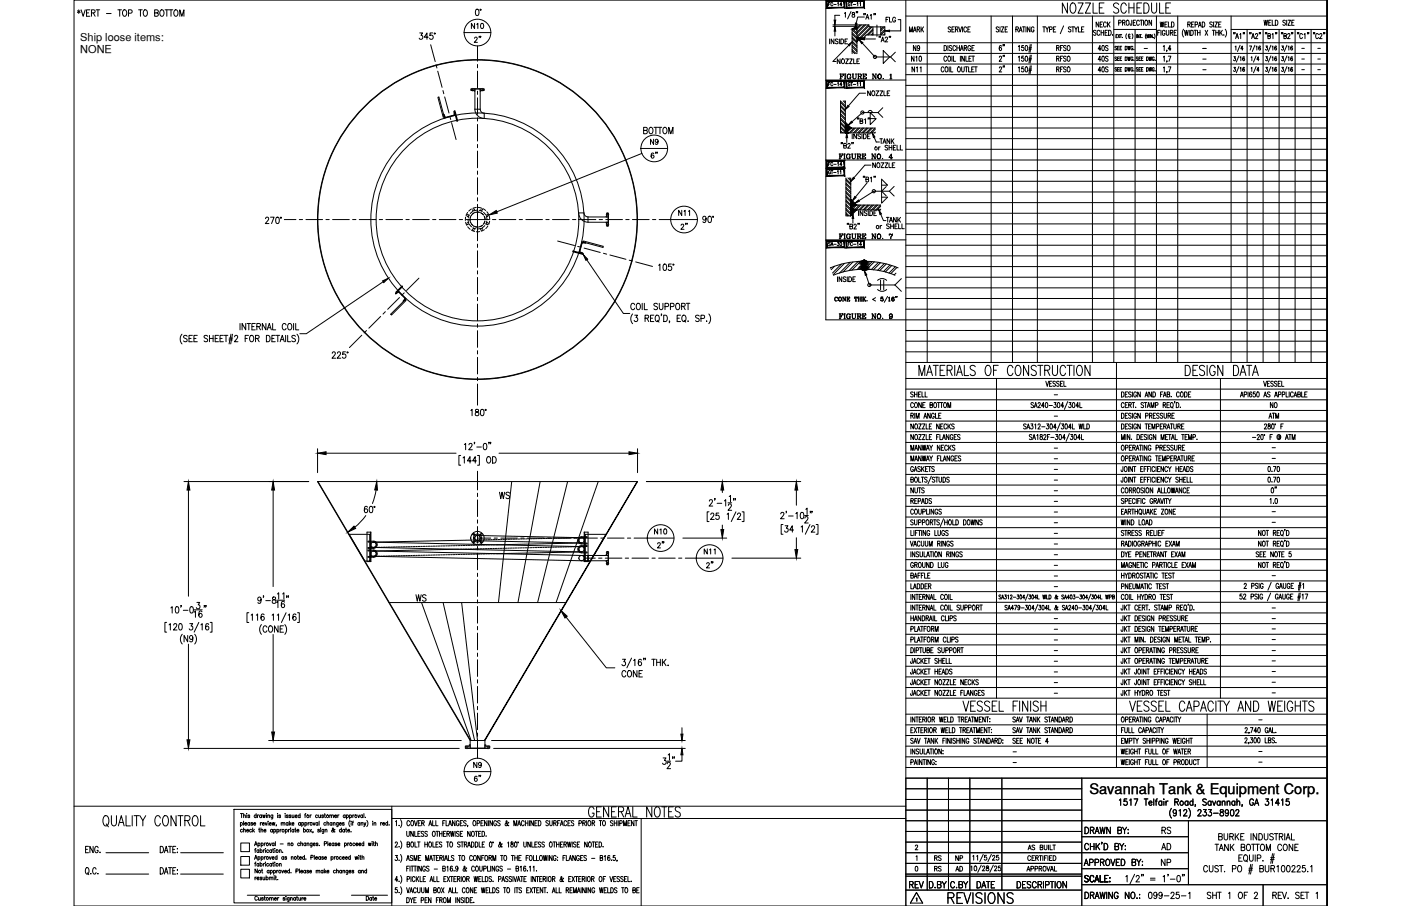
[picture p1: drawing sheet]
<svg xmlns="http://www.w3.org/2000/svg" width="432mm" height="279mm" viewBox="0 0 432 279" stroke-linecap="round" stroke-linejoin="round" font-family="sans-serif">
<defs><g id="words">
<text font-size="6.6" x="291.4" y="279.8">REVISIONS</text>
<g font-size="5.3">
<text x="145.3" y="14.5">2&quot;</text>
<text x="127.4" y="186.6">WS</text>
<text x="279.4" y="275.2">REV</text>
</g>
<g font-size="4.9">
<text x="280.5" y="16.9">N9</text>
<text x="310.8" y="16.9" transform="rotate(-90 310.8 16.9)">6&quot;</text>
<text x="337.6" y="16.9">40S</text>
<text x="306.9" y="20.1">2&quot;</text>
<text x="197.6" y="42.3">BOTTOM</text>
<text x="199.7" y="45.9">N9</text>
<text x="208.1" y="67.7">N11</text>
<text x="208.8" y="72">2&quot;</text>
<text x="390.5" y="127">NO</text>
<text x="153.1" y="154.9">WS</text>
<text x="394.8" y="153.1" transform="rotate(-90 394.8 153.1)">0&quot;</text>
<text x="201.8" y="170">2&quot;</text>
<text x="216.3" y="172.2">N11</text>
<text x="217" y="176.4">2&quot;</text>
<text x="149.2" y="242.4" transform="rotate(-90 149.2 242.4)">6&quot;</text>
<text x="357" y="263.2">AD</text>
<text x="357.4" y="258.2">RS</text>
<text x="357" y="268.1">NP</text>
</g>
<text font-size="4.5" x="335.7" y="244.9">Savannah Tank &amp; Equipment Corp.</text>
<g font-size="4.4">
<text x="144.3" y="9.9">N10</text>
<text x="272.3" y="8.1">FLG</text>
<text x="279.4" y="10.9">MARK</text>
<text x="336.9" y="9.5">NECK</text>
<text x="356.7" y="9.5">WELD</text>
<text x="280.1" y="20.1">N10</text>
<text x="280.1" y="23.3">N11</text>
<text x="337.6" y="20.1">40S</text>
<text x="337.6" y="23.3">40S</text>
<text x="270.2" y="45.5">TANK</text>
<text x="390.2" y="130.2">ATM</text>
<text x="200.7" y="165.8">N10</text>
<text x="145" y="237.8">N9</text>
<text x="287.2" y="269.9">RS</text>
<text x="287.2" y="266.7">RS</text>
<text x="293.5" y="266.7">NP</text>
<text x="293.9" y="269.9">AD</text>
</g>
<g font-size="3.4">
<text x="24.7" y="12.6">Ship loose items:</text>
<text x="24.7" y="16.4">NONE</text>
</g>
<g font-size="2.6">
<text x="351.7" y="16.2">-</text>
<text x="369.7" y="16.2">-</text>
<text x="400.4" y="16.2">-</text>
<text x="405.3" y="16.2">-</text>
<text x="369.7" y="19.4">-</text>
<text x="369.7" y="22.6">-</text>
<text x="400.4" y="19.4">-</text>
<text x="400.4" y="22.6">-</text>
<text x="405.3" y="19.4">-</text>
<text x="405.3" y="22.6">-</text>
<text x="324.2" y="123.1">-</text>
<text x="324.2" y="129.5">-</text>
<text x="324.2" y="139.3">-</text>
<text x="324.2" y="142.9">-</text>
<text x="391.2" y="142.5">-</text>
<text x="391.2" y="139.3">-</text>
<text x="324.2" y="146">-</text>
<text x="324.2" y="149.2">-</text>
<text x="324.2" y="152.4">-</text>
<text x="324.2" y="155.9">-</text>
<text x="324.2" y="159.1">-</text>
<text x="391.2" y="159.1">-</text>
<text x="324.2" y="162.3">-</text>
<text x="324.2" y="165.8">-</text>
<text x="391.2" y="162.3">-</text>
<text x="324.2" y="169">-</text>
<text x="324.2" y="172.2">-</text>
<text x="324.2" y="175.7">-</text>
<text x="324.2" y="178.9">-</text>
<text x="391.2" y="178.9">-</text>
<text x="324.2" y="182">-</text>
<text x="324.2" y="191.9">-</text>
<text x="391.2" y="188.7">-</text>
<text x="391.2" y="191.9">-</text>
<text x="324.2" y="195.4">-</text>
<text x="391.2" y="195.1">-</text>
<text x="324.2" y="198.6">-</text>
<text x="324.2" y="201.8">-</text>
<text x="391.2" y="201.8">-</text>
<text x="391.2" y="198.6">-</text>
<text x="324.2" y="205.3">-</text>
<text x="324.2" y="208.5">-</text>
<text x="391.2" y="205">-</text>
<text x="391.2" y="208.5">-</text>
<text x="324.2" y="214.8">-</text>
<text x="324.2" y="211.7">-</text>
<text x="391.2" y="211.7">-</text>
<text x="391.2" y="214.8">-</text>
<text x="387" y="223.3">-</text>
<text x="311.5" y="233.2">-</text>
<text x="387" y="232.8">-</text>
<text x="311.5" y="236.4">-</text>
<text x="387" y="236.4">-</text>
</g>
</g></defs>
<!-- layer: 0 -->
<g fill="none" stroke="#000" stroke-width=".31">
<path d="M254.5 0v98.6h154.5M279.2 0v279.4M279.2 5h129.8M279.2 13.2h129.8M279.2 16.5h129.8M279.2 19.7h129.8M285.8 5v106.8M305.5 5v106.8M312.1 5v106.8M319.7 5v106.8M336.7 5v106.8M343.3 9.1h13.1"/>
<path d="M343.3 5v106.8M349.8 9.1v102.7M356.4 5v106.8M363 5v106.8M379.4 9.1h29.6M379.4 5v106.8M384.4 9.1v102.7M389.3 9.1v102.7M394.2 9.1v102.7M399.2 9.1v102.7M404.1 9.1v102.7M409 0h-386.2v279.4h386.2"/>
<path d="M409 0v279.4v-279.4M254.5 24.7h24.7M279.2 23h129.8M279.2 26.3h129.8M279.2 29.6h129.8M279.2 32.9h129.8M279.2 36.2h129.8M279.2 39.5h129.8M254.5 49.3h154.5M279.2 42.8h129.8M279.2 46h129.8M279.2 52.6h129.8"/>
<path d="M279.2 55.9h129.8M279.2 59.2h129.8M254.5 74h24.7M279.2 62.5h129.8M279.2 65.8h129.8M279.2 69h129.8M279.2 72.3h129.8M279.2 75.6h129.8M279.2 78.9h129.8M279.2 95.4h129.8M279.2 92.1h129.8M279.2 88.8h129.8"/>
<path d="M279.2 85.5h129.8M279.2 82.2h129.8M279.2 120h129.8M279.2 111.8h129.8M279.2 116.7h129.8M279.2 105.2h129.8M279.2 101.9h129.8M279.2 108.5h129.8M307.1 116.7v98.6M344.1 111.8v124.9M376.2 116.7v98.6M279.2 129.9h129.8"/>
<path d="M279.2 126.6h129.8M279.2 123.3h129.8M279.2 133.1h129.8M279.2 136.4h129.8M279.2 139.7h129.8M279.2 143h129.8M279.2 146.3h129.8M279.2 149.6h129.8M279.2 152.9h129.8M279.2 156.1h129.8M279.2 159.4h129.8M279.2 179.2h129.8"/>
<path d="M279.2 175.9h129.8M279.2 172.6h129.8M279.2 169.3h129.8M279.2 166h129.8M279.2 162.7h129.8M279.2 198.9h129.8M279.2 195.6h129.8M279.2 192.3h129.8M279.2 189h129.8M279.2 185.7h129.8M279.2 182.5h129.8M279.2 215.3h129.8"/>
<path d="M279.2 212h129.8M279.2 208.7h129.8M279.2 205.5h129.8M279.2 202.2h129.8M279.2 240h129.8M279.2 220.2h129.8M279.2 223.5h129.8M279.2 226.8h129.8M279.2 230.1h129.8M279.2 233.4h129.8M279.2 236.7h129.8M285.8 240v34.5"/>
<path d="M292.3 240v34.5M298.9 240v34.5M308.8 240v34.5M333.4 240v39.4M372 220.2v16.5M22.8 248.6h256.4M72.1 249.6h48.7v28.8h-48.7zM74.1 253.8l.1-.1a.37 .37 0 0 1 .5 .4 .37 .37 0 0 1-.6 .2M74.1 250.9h.7M74.1 253.7v1.2M74.2 260h2.7v2.6h-2.7zM74.5 250.9v1.3"/>
<path d="M74.7 255.9a.35 .35 0 0 0-.5 0 .35 .35 0 0 0 0 .5 .35 .35 0 0 0 .5 0M75.1 251.5l.5-.1v.8M75.1 256l.5-.2v.8M75.1 250.9v1.3M75.1 253.2v1.3M75.1 255.3v1.3M75.4 254h.7l-.1-.2a.35 .35 0 0 0-.5 .1 .35 .35 0 0 0 .1 .5 .35 .35 0 0 0 .5-.1M76 256.1h.6v-.2a.36 .36 0 0 0-.5 0 .36 .36 0 0 0 0 .5 .36 .36 0 0 0 .5 0M76 251h.1M76.1 251.4v.8M77 251.5l-.2-.2-.4 .2 .5 .3v.3l-.5-.1M77 253.8a.36 .36 0 0 0-.5 0 .36 .36 0 0 0 0 .5 .36 .36 0 0 0 .5 0"/>
<path d="M77 253.7v.8M77.5 255.9a.35 .35 0 0 0-.5 0 .35 .35 0 0 0 0 .5 .35 .35 0 0 0 .5 0M77.9 253.8l-.2-.1-.4 .1 .5 .3v.3l-.5-.1M77.9 255.3v1.3M78.1 256.1l.3 .5M78.2 254h.6v-.2a.36 .36 0 0 0-.5 0 .36 .36 0 0 0 0 .5 .36 .36 0 0 0 .5 0M78.4 255.8l-.5 .6M79 251.5a.35 .35 0 0 0-.6 0 .35 .35 0 0 0 0 .5 .35 .35 0 0 0 .6 0M79 250.9v1.3M79.4 251.3v.9M79.5 260v1.2M79.7 255.8h.4"/>
<path d="M79.8 251.3l-.4 .4M79.9 255.3v1.1l.2 .2M80.2 253.7v.8M80.4 256l.5-.2 .1 .8M80.4 255.3v1.3M80.5 260v1.2M80.6 251.5a.35 .35 0 0 0-.5 0 .35 .35 0 0 0 0 .5 .35 .35 0 0 0 .5 0M80.6 251.3v.9M80.6 253.7l-.4 .3M80.8 254h.6v-.3a.37 .37 0 0 0-.6 .4 .37 .37 0 0 0 .6 .2M80.9 251.3l.3 .9 .2-.9 .2 .9 .2-.9M81.4 256.1h.6a.31 .31 0 0 0-.3-.4 .31 .31 0 0 0-.3 .4l.2 .5 .4-.2"/>
<path d="M81.4 260v.8M81.7 253.7l.3 .8 .3-.8M81.9 260l-.5 .3M82.1 251h.1M82.1 251.4v.8M82.5 251.5l.5-.1 .1 .8M82.5 251.3v.9M82.6 253.3h.1M82.6 253.7v.8M83 254h.6l-.1-.2a.35 .35 0 0 0-.4 .1 .35 .35 0 0 0 0 .5 .35 .35 0 0 0 .5-.1M83 260l.3 .8 .3-.8M83.9 253.7l.2 .8 .2-.8 .2 .8 .2-.8"/>
<path d="M84 255.9a.35 .35 0 0 0-.5 0 .35 .35 0 0 0 0 .5 .35 .35 0 0 0 .5 0M84 255.8v.8M84.1 251.3l-.1 1.2h-.4M84.1 251.5a.35 .35 0 0 0-.5 0 .35 .35 0 0 0 0 .5 .35 .35 0 0 0 .5 0M84.4 255.9a.35 .35 0 0 1 .5 0 .35 .35 0 0 1 0 .5 .35 .35 0 0 1-.5 0M84.4 255.8v1.2M84.5 260v.8M84.9 259.5v1.3M85.2 254.4l-.1 .3M85.3 255.9a.35 .35 0 0 1 .6 0 .35 .35 0 0 1 0 .5 .35 .35 0 0 1-.6 0M85.3 255.8v1.2M85.5 251h.1"/>
<path d="M85.6 251.4v.8M86.3 255.8v.8M86.5 251.5l-.2-.2-.4 .2 .5 .3v.3l-.5-.1M86.7 253.9l.5-.2v.8M86.7 253.7v.8M86.7 255.8l-.4 .3M87.2 253.9l.5-.2 .1 .8M87.8 251h.1M87.9 251.4v.8M87.9 255.9a.35 .35 0 0 1 .6 0 .35 .35 0 0 1 0 .5 .35 .35 0 0 1-.6 0M87.9 255.8v1.2M88.8 253.8a.36 .36 0 0 0-.5 0 .36 .36 0 0 0 0 .5 .36 .36 0 0 0 .5 0"/>
<path d="M88.8 253.7v.8M88.8 260v.8M88.8 251.5l-.2-.2-.4 .2 .6 .3v.3l-.6-.1M88.9 255.8v.8M89.2 253.2v1.3M89.3 255.8l-.4 .3M89.4 254l.3 .5M89.5 255.4h.1M89.6 255.8v.8M89.7 251.5l-.2-.2-.4 .2 .5 .3v.3l-.5-.1M89.7 253.7l-.5 .6M90 254h.6v-.2a.35 .35 0 0 0-.5 .1 .35 .35 0 0 0 0 .4 .35 .35 0 0 0 .5 0"/>
<path d="M90 251.3l.1 .8 .5-.2M90.6 255.9a.35 .35 0 0 0-.6 0 .35 .35 0 0 0 0 .5 .35 .35 0 0 0 .6 0M90.6 255.8v.8M90.6 251.3v.9M90.9 255.8h.3M91 251.7h.6l-.1-.3a.36 .36 0 0 0-.5 .1 .36 .36 0 0 0 .1 .5 .36 .36 0 0 0 .5 0M91 255.3v1.1l.3 .2M91.5 256.1h.6a.31 .31 0 0 0-.3-.4 .31 .31 0 0 0-.3 .4l.3 .5 .3-.2M92.5 251.5a.35 .35 0 0 0-.5 0 .35 .35 0 0 0 0 .5 .35 .35 0 0 0 .5 0M92.5 250.9v1.3M92.6 253.8a.36 .36 0 0 0-.5 0 .36 .36 0 0 0 0 .5 .36 .36 0 0 0 .5 0M92.6 253.7v.8"/>
<path d="M92.7 259.5v1.3M93 253.8l.1-.1a.37 .37 0 0 1 .5 .4 .37 .37 0 0 1-.6 .2M93 253.7v1.2M93.6 255.9a.35 .35 0 0 1 .5 0 .35 .35 0 0 1 0 .5 .35 .35 0 0 1-.5 0M93.6 255.3v1.3M93.9 251.3h.3M94 253.8l.1-.1a.37 .37 0 0 1 .5 .4 .37 .37 0 0 1-.6 .2M94 253.7v1.2M94.2 260v.8M94.3 250.9l-.3 .2v1.1M94.6 260v.8M95 253.7v.8"/>
<path d="M95.4 253.7l-.4 .3M95.5 255.8l.5 .8M95.6 251.3v.9M96 251.3l-.4 .4M96 255.8l-.5 .8M96.2 260l-.1 1.1-.4 .1M96.5 253.7l.3 .8 .3-.8M96.5 256.5l-.1 .3M97.9 251.5a.35 .35 0 0 0-.6 0 .35 .35 0 0 0 0 .5 .35 .35 0 0 0 .6 0M98 253.8a.36 .36 0 0 0-.6 0 .36 .36 0 0 0 0 .5 .36 .36 0 0 0 .6 0M98 253.7v.8M98.2 251.3l.1 .8 .5-.2"/>
<path d="M98.4 253.2v1.3M98.5 255.9l-.5-.1 .5 .6-.2 .2-.4-.2M98.8 251.3v.9M98.8 255.4h.1M98.8 255.8v.8M99.7 251.5l-.2-.2-.4 .2 .6 .3v.3l-.6-.1M99.8 255.8v1.1l-.5 .1M99.8 255.9a.35 .35 0 0 0-.5 0 .35 .35 0 0 0 0 .5 .35 .35 0 0 0 .5 0M99.9 251.3h.4M100.1 250.9v1l.3 .3M100.2 256l.5-.2 .1 .8M100.2 255.8v.8"/>
<path d="M100.4 253.8a.36 .36 0 0 0-.5 0 .36 .36 0 0 0 0 .5 .36 .36 0 0 0 .5 0M100.8 253.9l.5-.2v.8M100.8 253.2v1.3M101 259.5v1.3M101.6 251.5l.6-.1v.8M101.6 251.3v.9M102.2 251.5l.5-.1 .1 .8M102.3 253.8l-.1-.1a.37 .37 0 0 0-.5 .4 .37 .37 0 0 0 .6 .2M102.3 253.7v.8M102.7 253.9l.5-.2 .1 .8M102.7 253.7v.8M102.9 260v.8"/>
<path d="M103.1 251.7h.6a.31 .31 0 0 0-.3-.4 .31 .31 0 0 0-.3 .4l.3 .5 .3-.2M103.2 255.9l-.1-.1a.67 .67 0 0 1-.8 .7v-.4l.5-.4-.2-.4-.1 .5 .5 .7h.2M104.1 251.3v.9M104.2 253.7v1.1l-.4 .1M104.2 253.8a.36 .36 0 0 0-.5 0 .36 .36 0 0 0 0 .5 .36 .36 0 0 0 .5 0M104.5 251.3l-.4 .4M104.6 254h.6v-.2a.35 .35 0 0 0-.5 .1 .35 .35 0 0 0 0 .5 .35 .35 0 0 0 .5-.1M105.2 255.9a.35 .35 0 0 0-.5 0 .35 .35 0 0 0 0 .5 .35 .35 0 0 0 .5 0M105.2 255.3v1.3M106.1 253.8l-.2-.1-.4 .1 .5 .3v.3l-.5-.1M106.2 255.9a.35 .35 0 0 0-.5 0 .35 .35 0 0 0 0 .5 .35 .35 0 0 0 .5 0M106.2 255.8v.8"/>
<path d="M106.2 260v1.2M106.4 251.5a.35 .35 0 0 0-.5 0 .35 .35 0 0 0 0 .5 .35 .35 0 0 0 .5 0M106.4 251.3v.9M106.5 255.8h.3M106.6 255.3v1.1l.3 .2M106.8 251.5a.35 .35 0 0 1 .5 0 .35 .35 0 0 1 0 .5 .35 .35 0 0 1-.5 0M106.8 251.3v1.3M107.2 256.1h.6l-.1-.2a.35 .35 0 0 0-.5 0 .35 .35 0 0 0 .1 .5 .35 .35 0 0 0 .5 0M107.2 260v.8M107.6 260l-.4 .3M107.8 251.5a.35 .35 0 0 1 .5 0 .35 .35 0 0 1 0 .5 .35 .35 0 0 1-.5 0M107.8 251.3v1.3"/>
<path d="M107.9 253a1.45 1.45 0 0 0 0 1.9M108.2 256.5h.1M108.2 253.3h.1M108.2 253.7v.8M108.5 253.7h.4M108.7 251.3v.9M108.9 253.2l-.2 .3v1M109.2 251.3l-.5 .4M110.3 251.3l.3 .9 .3-.9M110.9 253.8a.36 .36 0 0 0-.5 0 .36 .36 0 0 0 0 .5 .36 .36 0 0 0 .5 0M110.9 253.7v.8M111.3 253.9l.5-.2 .1 .8"/>
<path d="M111.3 253.7v.8M111.8 251.5a.35 .35 0 0 0-.6 0 .35 .35 0 0 0 0 .5 .35 .35 0 0 0 .6 0M111.8 251.3v.9M112.1 259.5v1.3M112.2 253.7l.3 .8 .3-.8M112.2 250.9v1.3M112.5 254.5l-.4 .4M112.6 252h.1M113 253a1.45 1.45 0 0 1 0 1.9M113.5 260l.2 .8 .3-.8 .2 .8 .2-.8M114.7 259.6h.1M114.8 253.3h.1"/>
<path d="M114.9 253.7v.8M115 260h.4M115.2 259.5v1.1l.2 .2M115.3 253.9l.5-.2v.8M115.3 253.7v.8M115.7 259.5v1.3M117.3 253.7v.8M117.7 253.7l-.4 .3M117.9 254h.7l-.1-.2a.35 .35 0 0 0-.5 .1 .35 .35 0 0 0 .1 .5 .35 .35 0 0 0 .5-.1M119.5 253.8l-.1-.1a.37 .37 0 0 0-.6 .4 .37 .37 0 0 0 .7 .2M119.5 253.2v1.3M119.9 254.4h.1"/>
<path d="M120.8 248.6v30.8M120.8 252.4h158.4M197.6 252.4v27M279.2 243.2h54.2M279.2 246.5h54.2M279.2 249.8h54.2M279.2 256.4h54.2M279.2 259.7h54.2M279.2 253.1h129.8M333.4 258h32.9M366.3 253.1v19.7M74.2 268.1h2.7v2.6h-2.7z"/>
<path d="M74.2 264.1h2.7v2.7h-2.7zM76.2 276.1h22.3M78.4 260.8l.4-1.3 .5 1.3M78.4 265l.4-1.2 .5 1.2M78.5 266.3h.3M78.5 262.1h.3M78.6 260.4h.5M78.6 264.6h.5M78.6 270.5v.8M78.9 261.7l-.2 .2v1M78.9 265.9l-.2 .2v1M79 270.5l-.4 .3"/>
<path d="M79.2 270.8h.6l-.1-.2a.37 .37 0 0 0-.5 .3 .37 .37 0 0 0 .6 .2M79.3 268v1.2l-.7-1.2v1.2M79.3 276.7a.39 .39 0 0 0-.5-.3 .39 .39 0 0 0-.3 .5v.3a.39 .39 0 0 0 .3 .4 .39 .39 0 0 0 .5-.3M79.5 260.2a.35 .35 0 0 1 .5-.1 .35 .35 0 0 1 0 .5 .35 .35 0 0 1-.5 0M79.5 264.4l.1-.2a.36 .36 0 0 1 .5 .4 .36 .36 0 0 1-.6 .2M79.5 264.2v1.2M79.7 276.8v.8l.5-.2M79.8 262.3a.36 .36 0 0 0-.5-.1 .36 .36 0 0 0 0 .6 .36 .36 0 0 0 .5-.1M79.8 266.5a.35 .35 0 0 0-.5-.1 .35 .35 0 0 0 0 .6 .35 .35 0 0 0 .5-.1M79.8 262.1v.8M79.8 266.3v.8M80.2 262.3a.36 .36 0 0 1 .5-.1 .36 .36 0 0 1 0 .6 .36 .36 0 0 1-.5-.1"/>
<path d="M80.2 266.5a.35 .35 0 0 1 .5-.1 .35 .35 0 0 1 0 .6 .35 .35 0 0 1-.5-.1M80.2 261.7v1.2M80.2 265.9v1.2M80.2 276.8v.8M80.5 260.2a.35 .35 0 0 1 .5-.1 .35 .35 0 0 1 0 .5 .35 .35 0 0 1-.5 0M80.5 264.4l.1-.2a.37 .37 0 0 1 .5 .4 .37 .37 0 0 1-.6 .2M80.5 264.2v1.2M80.6 268.4h.3M80.7 270.7l-.2-.2-.4 .2 .5 .3v.3l-.5-.2M80.8 268v1l.2 .2M81 270.5l.1 .8 .5-.2M81.2 277l-.3-.2-.3 .2 .5 .3v.3l-.5-.1"/>
<path d="M81.2 262.1v.8M81.2 266.3v.8M81.4 276.8h.4M81.4 264.2v.8M81.6 262.1l-.4 .3M81.6 266.3l-.4 .3M81.6 276.4v1l.2 .2M81.6 270.5v.8M81.8 261.7h.1M81.8 265.9h.1M81.8 262.1v.8M81.8 266.3v.8"/>
<path d="M81.9 264.2l-.5 .3M82 270.7a.36 .36 0 0 1 .5-.1 .36 .36 0 0 1 0 .6 .36 .36 0 0 1-.5-.1M82 270.1v1.2M82.8 262.3a.36 .36 0 0 0-.5-.1 .36 .36 0 0 0 0 .6 .36 .36 0 0 0 .5-.1M82.8 266.5a.35 .35 0 0 0-.5-.1 .35 .35 0 0 0 0 .6 .35 .35 0 0 0 .5-.1M82.9 268.6l-.1-.2a.37 .37 0 0 0-.5 .4 .37 .37 0 0 0 .6 .2M82.9 268.4v.8M83 264.2l.3 .8 .3-.8M83 270.7l.5-.1v.7M83 270.5v.8M83.1 277l.5-.1 .1 .7M83.1 276.8v.8"/>
<path d="M83.4 268.6l.1-.2a.37 .37 0 0 1 .5 .4 .37 .37 0 0 1-.6 .2M83.4 268.4v1.2M83.5 270.7l.6-.1v.7M83.7 277l.5-.1v.7M83.7 262.3a.36 .36 0 0 0-.5-.1 .36 .36 0 0 0 0 .6 .36 .36 0 0 0 .5-.1M83.7 266.5a.35 .35 0 0 0-.5-.1 .35 .35 0 0 0 0 .6 .35 .35 0 0 0 .5-.1M83.7 262.1v.8M83.7 266.3v.8M83.9 264.5h.6l-.1-.2a.36 .36 0 0 0-.5 .1 .36 .36 0 0 0 .1 .5 .36 .36 0 0 0 .5-.1M84 266.3h.4M84 262.1h.4M84.2 261.7v1l.2 .2"/>
<path d="M84.2 265.9v1l.2 .2M84.3 268.6l.1-.2a.37 .37 0 0 1 .5 .4 .37 .37 0 0 1-.6 .2M84.3 268.4v1.2M84.5 260.2a.35 .35 0 0 0-.5-.1 .35 .35 0 0 0 0 .5 .35 .35 0 0 0 .5 0M84.5 270.1h.1M84.5 270.6v.7M84.6 277.2h.6a.31 .31 0 0 0-.3-.4 .31 .31 0 0 0-.3 .4l.2 .4 .4-.1M84.7 261.7h.1M84.7 265.9h.1M84.7 262.1v.8M84.7 266.3v.8M84.8 270.5h.4"/>
<path d="M85 270.1v1l.2 .2M85.3 268.4v.8M85.4 264.4l-.1-.2a.36 .36 0 0 0-.5 .4 .36 .36 0 0 0 .6 .2M85.4 263.8v1.2M85.6 276.8v.8M85.6 271.2h.1M85.7 268.4l-.4 .4M86 276.8l-.4 .4M86.1 262.3l.5-.2 .1 .8M86.1 266.5l.5-.2 .1 .8M86.1 262.1v.8M86.1 266.3v.8"/>
<path d="M86.4 260.3h.9M86.8 268.4l.3 .8 .3-.8M87.1 262.8h.1M87.4 264.4a.36 .36 0 0 0-.5-.1 .36 .36 0 0 0 0 .5 .36 .36 0 0 0 .5 0M87.4 264.2v.8M87.7 268.8h.6l-.1-.4a.37 .37 0 0 0-.5 .4 .37 .37 0 0 0 .6 .2M87.8 277l-.5-.1 .5 .6-.2 .1-.4-.1M88.1 276.4h.1M88.2 276.9v.7M88.3 264.4l-.1-.2-.4 .2 .5 .2v.4l-.5-.2M88.8 260.2l.5-.2v.8M89.1 276.8v1.1l-.4 .1"/>
<path d="M89.1 277a.34 .34 0 0 0-.5 0 .34 .34 0 0 0 0 .5 .34 .34 0 0 0 .5 0M89.2 268.6l-.1-.2a.37 .37 0 0 0-.5 .4 .37 .37 0 0 0 .6 .2M89.2 268v1.2M89.5 277l.5-.1 .1 .7M89.5 276.8v.8M89.7 269.1h.1M89.8 264.4l.5-.2v.8M89.8 264.2v.8M91.1 277a.35 .35 0 0 0-.6 0 .35 .35 0 0 0 0 .5 .35 .35 0 0 0 .6 0M91.1 276.8v.8M91.2 268.6h.6l.1-.5-.7-.1v1.2M91.4 276.8h.3"/>
<path d="M91.5 276.4v1l.3 .2M91.6 264.2h.4M91.8 263.8v1l.2 .2M92.1 276.8v.8l.5-.2M92.3 264.5h.6l-.1-.3a.36 .36 0 0 0-.5 .4 .36 .36 0 0 0 .6 .2M92.3 268v1.2M92.4 260.2a.35 .35 0 0 0-.6-.1 .35 .35 0 0 0 0 .5 .35 .35 0 0 0 .6 0M92.6 268.8h.7l-.1-.3a.36 .36 0 0 0-.5 .1 .36 .36 0 0 0 .1 .5 .36 .36 0 0 0 .5-.1M92.6 276.8v.8M92.7 260.2l.5-.2 .1 .8M93 276.8v.8M93.5 276.8l-.5 .4"/>
<path d="M93.7 277.2h.6l-.1-.3a.36 .36 0 0 0-.5 .1 .36 .36 0 0 0 .1 .5 .36 .36 0 0 0 .5 0M93.8 264.4a.36 .36 0 0 0-.5-.1 .36 .36 0 0 0 0 .5 .36 .36 0 0 0 .5 0M93.8 263.8v1.2M94.2 268.6l-.1-.2a.37 .37 0 0 0-.6 .4 .37 .37 0 0 0 .7 .2M94.2 268.4v.8M94.2 260.2a.35 .35 0 0 0-.5-.1 .35 .35 0 0 0 0 .5 .35 .35 0 0 0 .5 0M94.3 264.9h.1M94.6 260.2l.5-.2 .1 .8M95.1 268.6l-.5-.2v.3l.5 .3-.2 .2-.4-.2M95.4 268.8h.6l-.1-.4a.37 .37 0 0 0-.5 .4 .37 .37 0 0 0 .6 .2M95.8 264.4h.6v-.6h-.6v1.2M96.2 260.2a.35 .35 0 0 0-.5-.1 .35 .35 0 0 0 0 .5 .35 .35 0 0 0 .5 0"/>
<path d="M96.5 260.3h.6v-.2a.36 .36 0 0 0-.5 .1 .36 .36 0 0 0 0 .4 .36 .36 0 0 0 .5 0M96.9 263.8v1.2M97.2 264.5h.7l-.2-.3a.36 .36 0 0 0-.5 .4 .36 .36 0 0 0 .7 .2M97.5 268.6l.5-.2v.8M97.5 268.4v.8M98 260.2l-.5-.2 .5 .6-.2 .2-.3-.2M98 268.6l.5-.2 .1 .8M98.4 260.7h.1M98.8 264.4a.36 .36 0 0 0-.5-.1 .36 .36 0 0 0 0 .5 .36 .36 0 0 0 .5 0M98.8 264.2v.8M99.5 268.6l-.1-.2a.37 .37 0 0 0-.5 .4 .37 .37 0 0 0 .6 .2M99.5 268.4v.8"/>
<path d="M99.7 264.4l-.2-.2-.4 .2 .6 .2v.4l-.6-.2M99.9 260.2h.7v-.5l-.7-.2v1.3M99.9 268v1.2M100 264.5h.6v-.2a.36 .36 0 0 0-.5 .1 .36 .36 0 0 0 0 .5 .36 .36 0 0 0 .5-.1M100.2 268.8l.3 .4M100.5 268.4l-.6 .6M100.8 268.8h.6l-.1-.4a.37 .37 0 0 0-.5 .4 .37 .37 0 0 0 .6 .2M101.4 260.3h.6a.31 .31 0 0 0-.3-.3 .31 .31 0 0 0-.3 .3l.2 .5 .4-.2M102 264.4a.36 .36 0 0 1 .6-.1 .36 .36 0 0 1 0 .5 .36 .36 0 0 1-.6 0M102 264.2v1.2M102.9 260.2a.35 .35 0 0 0-.5-.1 .35 .35 0 0 0 0 .5 .35 .35 0 0 0 .5 0M103 264.2v.8"/>
<path d="M103.4 268.6l-.1-.2a.37 .37 0 0 0-.5 .4 .37 .37 0 0 0 .6 .2M103.4 264.2l-.4 .3M103.7 268.6l.5-.2 .1 .8M103.7 268v1.2M103.8 260.2l-.5-.2v.3l.5 .3-.2 .2-.3-.2M104.1 260.3h.7l-.1-.2a.36 .36 0 0 0-.5 .1 .36 .36 0 0 0 .1 .4 .36 .36 0 0 0 .5 0M105.2 264.4a.36 .36 0 0 0-.5-.1 .36 .36 0 0 0 0 .5 .36 .36 0 0 0 .5 0M105.3 268.6l-.1-.2a.37 .37 0 0 0-.6 .4 .37 .37 0 0 0 .7 .2M105.3 268.4v.8M105.5 264.5h.6v-.2a.36 .36 0 0 0-.5 .1 .36 .36 0 0 0 0 .4 .36 .36 0 0 0 .5 0M105.7 268.6l.5-.2v.8M105.7 268.4v.8"/>
<path d="M106.2 260.2a.35 .35 0 0 1 .5-.1 .35 .35 0 0 1 0 .5 .35 .35 0 0 1-.5 0M106.4 264.5h.7l-.1-.2a.36 .36 0 0 0-.5 .1 .36 .36 0 0 0 .1 .5 .36 .36 0 0 0 .5-.1M107.2 268.4v1.1l-.5 .1M107.2 268.6l-.1-.2a.37 .37 0 0 0-.5 .4 .37 .37 0 0 0 .6 .2M107.6 268.8h.6l-.1-.4a.37 .37 0 0 0-.5 .4 .37 .37 0 0 0 .6 .2M108 264.4l-.1-.2a.36 .36 0 0 0-.5 .4 .36 .36 0 0 0 .6 .2M108 263.8v1.2M108.3 276.1h11.1M109.1 268.6l-.6-.2v.3l.6 .3-.3 .2-.3-.2M109.3 260.2a.35 .35 0 0 0-.5-.1 .35 .35 0 0 0 0 .5 .35 .35 0 0 0 .5 0M109.4 264.2l.2 .8 .2-.8 .2 .8 .2-.8M109.7 260.3h.6a.31 .31 0 0 0-.3-.3 .31 .31 0 0 0-.3 .3l.2 .5 .4-.2"/>
<path d="M110.6 260.3h.6l-.1-.2a.36 .36 0 0 0-.4 .1 .36 .36 0 0 0 0 .4 .36 .36 0 0 0 .5 0M110.5 263.8h.1M110.6 264.2v.8M110.9 264.2h.4M111 263.8v1l.3 .2M111 268.6l-.1-.2a.37 .37 0 0 0-.5 .4 .37 .37 0 0 0 .6 .2M111 268.4v.8M111.4 268.6l.6-.2v.8M111.4 268.4v.8M111.6 264.4l.5-.2 .1 .8M111.6 263.8v1.2M112.1 260.2a.35 .35 0 0 0-.5-.1 .35 .35 0 0 0 0 .5 .35 .35 0 0 0 .5 0"/>
<path d="M112.9 276.4a.64 .64 0 0 1 .7 .6 .64 .64 0 0 1-.7 .6zM113 268.6l-.1-.2a.37 .37 0 0 0-.5 .4 .37 .37 0 0 0 .6 .2M113 268v1.2M114.5 277a.35 .35 0 0 0-.5 0 .35 .35 0 0 0 0 .5 .35 .35 0 0 0 .5 0M114.5 276.8v.8M114.7 260v.8M114.8 276.8h.4M115 276.4v1l.2 .2M115.5 277.2h.6a.31 .31 0 0 0-.3-.4 .31 .31 0 0 0-.3 .4l.2 .4 .4-.1M115.7 260.2l.5-.2 .1 .8M279.2 266.3h54.2M279.2 263h87.1"/>
<path d="M279.2 270.2h54.2M279.2 269.6h54.2M279.2 274.5h54.2M333.4 272.8h75.6M333.4 267.9h32.9M389.3 272.8v6.6"/>
<circle cx="87.3" cy="256.1" r=".39"/>
<circle cx="94.8" cy="256.1" r=".39"/>
<circle cx="94.9" cy="251.7" r=".39"/>
<circle cx="95.9" cy="254" r=".39"/>
<circle cx="101" cy="251.7" r=".39"/>
<circle cx="109.7" cy="251.7" r=".39"/>
<circle cx="80" cy="268.8" r=".39"/>
<circle cx="82.4" cy="260.3" r=".39"/>
<circle cx="82.4" cy="277.2" r=".39"/>
<circle cx="82.4" cy="264.6" r=".39"/>
<circle cx="85.4" cy="262.5" r=".4"/>
<circle cx="85.4" cy="266.7" r=".39"/>
<circle cx="86.2" cy="268.8" r=".39"/>
<circle cx="90" cy="260.4" r=".39"/>
<circle cx="91" cy="264.6" r=".39"/>
<circle cx="104" cy="264.6" r=".39"/>
<circle cx="108.1" cy="260.4" r=".39"/>
</g>
<!-- layer: SHOP TAG -->
<path d="M279.2 279.4h.1M409 279.4h.1" fill="none" stroke="#000" stroke-width=".31"/>
<!-- layer: TEXT -->
<g fill="none" stroke="#000" stroke-width=".31">
<path d="M255.3 1.3h.4M255.7 12v1.5M255.9 .8h-.6v1M256.7 1a.32 .32 0 0 0-.4-.2 .32 .32 0 0 0-.2 .4v.2a.32 .32 0 0 0 .2 .4 .32 .32 0 0 0 .4-.2M256.7 7.7h6.8M256.7 8.1h6.8M257 1.4h.7M257 12v1.5l-.8-1.5v1.5M257.3 9.6v1.5M258.1 1l.3-.2v1M258.3 12.2l-.3-.2-.6 .2 .2 .4 .6 .3 .1 .4-.3 .2-.6-.2M258.7 12v1.5"/>
<path d="M258.8 4.7h-1.5v1.5M258.9 18.2v1.4l-.8-1.4v1.4M259.2 12a.75 .75 0 0 1 .8 .8 .75 .75 0 0 1-.8 .7zM259.5 1.5h-.7l.5-.7v1M259.6 18.2h.1a.7 .7 0 0 1 .6 .7 .7 .7 0 0 1-.7 .7l-.3-.5zM260.3 4.1l.3-.3v1.5M260.4 12.7h.5M260.6 18.2h.9l-.9 1.4h.9M261.2 12h-.8v1.5h.8M261.6 14l-4.9 5h1M261.9 18.2h.8l-.8 1.4h.8M262 1a.32 .32 0 0 0-.4-.2 .32 .32 0 0 0-.2 .4v.2a.32 .32 0 0 0 .3 .4 .32 .32 0 0 0 .3-.4h-.2"/>
<path d="M262.2 .8h.6M262.3 3.6l-1.1 2.2M262.5 .8v1M262.6 13.1l1.5 1.5M262.6 14.4l1.5 1.5M262.6 15.7l.8 .9M262.6 11.8l1.5 1.5M262.6 10.5l1.5 1.5M262.6 9.2l1.5 1.5M262.6 12.7l1.5 1.5M262.6 14l1.5 1.5M262.6 15.3l1.3 1.3"/>
<path d="M262.6 11.4l1.5 1.5M262.6 10.1l1.5 1.5M262.7 3.9v.4a.54 .54 0 0 1 .7 .3 .54 .54 0 0 1-.3 .7 .47 .47 0 0 1-.5-.5 .47 .47 0 0 1 .6-.4l.1-.5zM262.8 8.9l1.3 1.3M263 1.4h.8M263.1 18.2v1.4h.7M263.7 8.9l.4 .5M264 3.6l-.1 .4M264.1 8.9h.1M264.1 7.7h3.7v.6h3.7M264.1 7.7v1.2h-1.5v7.7M264.1 18.9h.5"/>
<path d="M264.1 8.9v7.7M264.2 1l.2-.2v1M264.2 7.7h-.1M264.4 3.6l-.2 .4M264.9 18.2h-.8v1.4h.8M265 1l.2-.2v1M265 7.7l-.9 .9M265.5 7.7l-1.4 1.4M265.8 13.3l3.9 4.3h4.8M266.3 4.2l-.1 .4M266.3 12h3.5M266.3 7.7l-2.2 2.2"/>
<path d="M266.4 5.2h-2l-.5 2.1M266.7 4.2l-.1 .4M266.8 7.7l-2.7 2.7M266.8 5.9l.5-1.5 .5 1.5M267 5.4h.6M267.7 7.7l-3.6 3.5M267.8 8l-3.7 3.6h2.5v-.2l-.3 .2M268.2 4.7l.3-.3v1.5M268.4 8.3l-3.4 3.3M268.8 8.3l-3.3 3.3M269 8.3v2.5M269 8.9l-1.8 1.9"/>
<path d="M269 10.2l-.5 .6M269 9.4l-1.4 1.4M269 10.6l-.1 .2M269.4 4.2l-.1 .4M269.8 4.2l-.1 .4M271 11.2l-.1 .4M271.4 11.2l-.1 .4M271.5 8.3v2.5M271.6 12.9l.5-1.5 .4 1.5M271.8 12.4h.6M272.2 15.6l2 2-2 2zM272.7 8.3v2.5h-5.5l-.5 .1-.1 .5"/>
<path d="M272.7 9.1l-1.2 1.3M272.7 10.4l-.3 .4M272.7 9.6l-1.2 1.2M272.8 11.8l.3-.4 .4 .3-.7 1.2h.8M274.2 11.2l-.2 .4M274.5 11.2l-.1 .4M275.9 16.1l-1.4 1.5 1.4 1.5M291 14a.79 .79 0 0 1 .8 .8 .79 .79 0 0 1-.8 .8zM291.8 17.7a.44 .44 0 0 0-.6-.4 .44 .44 0 0 0-.3 .6v.4a.44 .44 0 0 0 .3 .6 .44 .44 0 0 0 .6-.4M292.2 14v1.6M292.3 17.4l.1-.1a.83 .83 0 0 1 .6 .8 .83 .83 0 0 1-.6 .8 1.09 1.09 0 0 1-.1-1.5zM293 8.5a.4 .4 0 0 0-.6-.2 .4 .4 0 0 0-.1 .6l.5 .2a.42 .42 0 0 1 .1 .7 .42 .42 0 0 1-.7-.2"/>
<path d="M293.3 14.3l-.2-.3-.6 .3 .1 .3 .5 .3a.43 .43 0 0 1 .1 .7 .43 .43 0 0 1-.7-.2M293.4 9h.5M293.4 17.3v1.6M293.9 17.3v1.6h.6M294.1 8.3h-.7v1.6h.7M294.5 9h.6l.1-.6-.7-.1v1.6M294.5 14.4a.44 .44 0 0 0-.5-.4 .44 .44 0 0 0-.3 .6v.4a.44 .44 0 0 0 .3 .6 .44 .44 0 0 0 .5-.4M294.9 9l.4 .9M294.9 14v1.6M294.9 14.8h.8M295.5 8.3l.4 1.6 .5-1.6M295.7 14v1.6"/>
<path d="M296 15.6l.4-1.6 .5 1.6M296 17.3v1.6M296.2 15.1h.5M296.7 8.3v1.6M297.2 14.8l.7-.1v-.6l-.7-.1v1.6M297.2 17.3v1.6l-.8-1.6v1.6M297.6 14.8l.4 .8M297.7 17.3v1.6h.7M297.9 8.7a.44 .44 0 0 0-.6-.4 .44 .44 0 0 0-.2 .6v.3a.44 .44 0 0 0 .2 .7 .44 .44 0 0 0 .6-.4M298.3 9h.4M298.6 18.1h.5M299 8.3h-.7v1.6h.7"/>
<path d="M299.1 14.4a.44 .44 0 0 0-.5-.4 .44 .44 0 0 0-.3 .6v.4a.46 .46 0 0 0 .4 .6 .46 .46 0 0 0 .4-.6h-.2M299.4 17.3h-.8v1.6h.8M299.6 14.8h.4M299.6 17.3h.7M299.9 17.3v1.6M300.3 14h-.7v1.6h.7M307.8 8.5a.39 .39 0 0 0-.6-.2 .39 .39 0 0 0-.1 .6l.5 .2a.42 .42 0 0 1 .1 .7 .42 .42 0 0 1-.7-.2M308.2 8.3v1.6M308.6 8.3h.8l-.8 1.6h.8M309.8 9h.4M310.5 8.3h-.7v1.6h.7M313.1 9h.7v-.6l-.7-.1v1.6"/>
<path d="M313.5 9l.4 .9M313.9 14.3l.3-.3v1.6M313.9 17.6l.3-.3v1.6M314.1 9.9l.5-1.6 .4 1.6M314.3 9.3h.6M315.1 8.3h.8M315.5 14h-.6v.7a.45 .45 0 0 1 .6 .1 .45 .45 0 0 1 0 .6 .45 .45 0 0 1-.7-.1M315.5 17.3h-.6v.7a.46 .46 0 0 1 .6 0 .46 .46 0 0 1 0 .7 .46 .46 0 0 1-.7-.1M315.5 8.3v1.6M316.1 14.1l.2-.1a.92 .92 0 0 1 0 1.6l-.3-.7zM316.1 17.4l.2-.1a.92 .92 0 0 1 0 1.6l-.3-.3zM316.2 8.3v1.6"/>
<path d="M317.1 15.2h.8M317.1 18.5h.8M317.1 14.7h.8M317.1 18h.8M317.4 8.3v1.6l-.7-1.6v1.6M317.5 13.7l-.4 2.4M317.5 17l-.4 2.4M317.9 13.7l-.4 2.4M317.9 17l-.4 2.4M318.7 8.7a.44 .44 0 0 0-.6-.4 .44 .44 0 0 0-.3 .6v.3a.46 .46 0 0 0 .5 .7 .46 .46 0 0 0 .4-.7h-.3M321.4 8.3h.8M321.8 8.3v1.6"/>
<path d="M322.3 8.3l.4 .7v.9M323.2 8.3l-.5 .7M323.5 9.1l.6-.1 .1-.6-.7-.1v1.6M324.7 9h.4M325.4 8.3h-.7v1.6h.7M325.6 14.8l.7-.1v-.6l-.7-.1v1.6M325.6 18.1l.7-.1v-.6l-.7-.1v1.6M326 14.8l.4 .8M326 18.1l.4 .8M326.8 14.8h.5M326.8 18.1h.5M327.6 14h-.8v1.6"/>
<path d="M327.6 17.3h-.8v1.6M327.8 8l-1 2.4M328.6 14.3l-.3-.3-.5 .3 .1 .3 .5 .3a.42 .42 0 0 1 .1 .6 .42 .42 0 0 1-.7-.1M328.6 17.5l-.3-.2-.5 .2 .1 .4 .5 .2a.42 .42 0 0 1 .1 .7 .42 .42 0 0 1-.7-.1M329 .9v3.2l-1.6-3.2v3.2M329.1 14.1l.1-.1a.83 .83 0 0 1 .6 .8 .83 .83 0 0 1-.6 .8 1.09 1.09 0 0 1-.1-1.5zM329.1 17.4l.1-.1a.83 .83 0 0 1 .6 .8 .83 .83 0 0 1-.6 .8 1.09 1.09 0 0 1-.1-1.5zM330.1 8.5a.4 .4 0 0 0-.6-.2 .4 .4 0 0 0-.1 .6l.4 .2a.43 .43 0 0 1 .2 .7 .43 .43 0 0 1-.7-.2M330.2 1.1l.3-.2a1.52 1.52 0 0 1 1 2.4 .78 .78 0 0 1-.8 .8 .78 .78 0 0 1-.8-.8l-.1-1.2zM330.3 8.3h.8M330.7 8.3v1.6M331.2 8.3l.4 .7v.9"/>
<path d="M332.1 8.3l-.5 .7M332.3 .9h1.5l-1.5 3.2h1.5M332.4 8.3v1.6h.7M333.3 9h.5M334.1 8.3h-.8v1.6h.8M334.5 .9h1.6l-1.6 3.2h1.6M336.9 .9v3.2h1.3M338.8 2.4h.9M340.3 .9h-1.5v3.2h1.5M344 11.1h.2M344.4 10.6h-.4v1M344.4 14.8h.4"/>
<path d="M344.4 18.1h.4M344.6 10.6l.5 1M344.8 1.4a.79 .79 0 0 0-1.1-.5 .79 .79 0 0 0-.4 1.1l1 .6a.82 .82 0 0 1 .4 1.2 .82 .82 0 0 1-1.3 .1l-.2-.3M344.8 7h.7v-.7l-.7-.1v1.6M345 14.3h-.6v1.1h.6M345 17.5h-.6v1.2h.6M345.1 10.6l-.5 1M345.2 14.8h.3M345.2 18.1h.3M345.2 10.6h.5M345.5 10.6v1M345.7 14.3h-.5v1.1h.5"/>
<path d="M345.7 17.5h-.5v1.2h.5M345.9 11.5h.1M346 7l.6-.1v-.6l-.6-.1v1.6M346.4 7l.4 .8M346.8 14.3a.56 .56 0 0 1 .6 .5 .56 .56 0 0 1-.6 .6zM346.8 17.5a.56 .56 0 0 1 .6 .6 .56 .56 0 0 1-.6 .6zM347.2 1.7a.79 .79 0 0 0-.8-.8 .79 .79 0 0 0-.8 .8l-.1 1.2a.88 .88 0 0 0 .6 1.1 .88 .88 0 0 0 1.1-.7M347.2 10.4l-.2 .7 .2 .8M347.3 6.3l.1-.1a.84 .84 0 0 1 .6 .8 .84 .84 0 0 1-.6 .8 1.12 1.12 0 0 1-.1-1.5zM347.6 14.3l.2 1.1 .2-1.1 .1 1.1 .3-1.1M347.6 17.5l.2 1.2 .2-1.2 .1 1.2 .3-1.2M347.9 .9v3.2"/>
<path d="M347.9 2.4h1.6M348 10.8v1h.4M348.3 10.8a.28 .28 0 0 0-.4-.3 .28 .28 0 0 0-.1 .4v.2a.27 .27 0 0 0 .2 .4 .27 .27 0 0 0 .3-.2M348.8 6.2v1.5l-.3 .1-.2-.5M348.9 10.4l.3 .7-.3 .8M349.2 14.5a.32 .32 0 0 0-.4-.2 .32 .32 0 0 0-.2 .4v.3a.32 .32 0 0 0 .3 .4 .32 .32 0 0 0 .3-.4h-.2M349.2 17.8a.32 .32 0 0 0-.4-.2 .32 .32 0 0 0-.2 .4v.2a.32 .32 0 0 0 .3 .5 .32 .32 0 0 0 .3-.5h-.2M349.3 7h.4M349.5 15.3h.1M349.5 18.6h.1M349.5 .9v3.2M350 6.2h-.7v1.6h.7"/>
<path d="M350.3 10.6v1M350.4 2.4h.9M350.7 17.7l-.2-.2-.3 .2 .5 .5a.3 .3 0 0 1-.1 .4 .3 .3 0 0 1-.4-.1M351 18.1h.3M351.1 10.6v1l-.5-1v1M351.2 6.6a.44 .44 0 0 0-.6-.4 .44 .44 0 0 0-.3 .6v.4a.44 .44 0 0 0 .3 .6 .44 .44 0 0 0 .6-.4M351.3 10.6h.4M351.4 6.2h.7M351.5 10.6v1M351.5 17.5h-.5v1.2h.5M351.8 6.2v1.6M351.8 18.1h.3"/>
<path d="M351.9 .9h-1.5v3.2h1.5M352 11.5h.1M352.3 17.5h-.5v1.2h.5M352.4 6.2v1.6M352.6 .9h.7a1.9 1.9 0 0 1 0 3.2h-.7zM353.1 6.3l.1-.1a.83 .83 0 0 1 .6 .8 .83 .83 0 0 1-.6 .8 1.09 1.09 0 0 1-.1-1.5zM353.3 10.5l-.3 .6 .3 .9M353.4 17.5a.56 .56 0 0 1 .5 .6 .56 .56 0 0 1-.5 .6zM353.5 11.6v-1l.3 1 .3-1v1M354.1 17.5l.2 1.2 .2-1.2 .2 1.2 .2-1.2M354.4 10.6v1M354.9 .9v2.3a.79 .79 0 0 0 .4 .7 .79 .79 0 0 0 .9 0l.3-.7v-2.3"/>
<path d="M354.9 6.2v1.6l-.8-1.6v1.6M355.1 10.6v1l-.5-1v1M355.5 11.5h.1M355.7 10.5l.3 .6-.3 .9M355.7 17.8a.31 .31 0 0 0-.4-.2 .31 .31 0 0 0-.2 .4v.2a.32 .32 0 0 0 .3 .5 .32 .32 0 0 0 .3-.5h-.2M356 18.6h.1M357.4 .9v3.2h1.4M358.5 14.3l.3-.3v1.6M358.6 17.6l.2-.3v1.6M359.3 2.4h.9M359.6 15.5l-.1 .4M359.7 18.8l-.1 .4"/>
<path d="M360.1 17.3h.8l-.6 1.6M360.8 .9h-1.5v3.2h1.5M360.9 15.1h-.9l.6-1.1v1.6M364.8 9a2.08 2.08 0 0 0 0 2.4M365.1 9.3l.3 1.6 .2-1.6 .3 1.6 .3-1.6M366.1 7.5h.7v-.7h-.7v1.5M366.5 7.5l.4 .8M366.5 9.3v1.6M367 9.3a.78 .78 0 0 1 .8 .8 .78 .78 0 0 1-.8 .8zM367.3 7.5h.4M368 6.8h-.7v1.5h.7M368 9.3h.8"/>
<path d="M368.3 7.6l.8-.1-.1-.7h-.7v1.5M368.4 9.3v1.6M369.1 9.3v1.6M369.1 10.1h.8M369.4 8.3l.4-1.5 .4 1.5M369.5 7.8h.6M369.9 9.3v1.6M370.5 6.8a.78 .78 0 0 1 .9 .8 .78 .78 0 0 1-.9 .7zM371.4 9.3l.8 1.6M372.2 9.3l-.8 1.6M373.6 7l-.2-.2-.5 .2 .1 .4 .6 .5-.2 .4-.5-.2M373.6 9.3h.8"/>
<path d="M374 6.8v1.5M374 9.3v1.6M374.4 6.8h.8l-.8 1.5h.8M374.7 10.1h.8M374.7 9.3v1.6M375.5 9.3v1.6M375.6 7.5h.5M375.9 9.3v1.6M376.2 10l.5 .9M376.3 6.8h-.7v1.5h.7M376.7 9.3l-.8 1.1M377.2 10.8h.1"/>
<path d="M377.6 9a1.99 1.99 0 0 1 0 2.4M380.3 17.5h.5l-.3 .4a.37 .37 0 0 1 .3 .6 .37 .37 0 0 1-.6 0M380.3 10.1l-.1 .4M380.7 10.1l-.2 .4M380.7 14.4l.2-.2v1.3M380.8 11.9l.5-1.6 .4 1.6M381 11.4h.6M381.8 17.2l-.8 2M382.1 10.6l.3-.3v1.6M382.2 17.7l.2-.2v1.2M382.2 13.9l-.8 2M383.1 15h-.7l.5-.8v1.3"/>
<path d="M383.2 10.1l-.1 .4M383.6 17.7l-.2-.2a.63 .63 0 0 0-.4 .6 .63 .63 0 0 0 .5 .6 .38 .38 0 0 0 .1-.5 .38 .38 0 0 0-.4-.2l-.2 .3M383.6 10.1l-.1 .4M385.1 14.2h.6l-.4 1.3M385.3 10.1l-.2 .4M385.6 10.1l-.1 .4M385.6 17.7l.2-.2v1.2M385.8 11.9l.4-1.6 .5 1.6M385.9 11.4h.6M386.8 13.9l-.8 2M386.9 10.7l.1-.2a.42 .42 0 0 1 .6 0 .42 .42 0 0 1-.1 .7l-.6 .7h.8M387.1 14.4l.3-.2v1.3"/>
<path d="M387.1 17.2l-.8 2M388 18.3h-.6l.4-.8v1.2M388.2 10.1l-.1 .4M388.5 14.4v-.2a.63 .63 0 0 0-.7 .6 .63 .63 0 0 0 .4 .7 .37 .37 0 0 0 .3-.5 .37 .37 0 0 0-.4-.3l-.1 .3M388.5 10.1l-.1 .4M389.6 6.2l.2 1.6 .3-1.6 .3 1.6 .3-1.6M390.1 10.1l-.1 .4M390.1 14.2h.5l-.2 .5a.37 .37 0 0 1 .3 .5 .37 .37 0 0 1-.7 0M390.1 17.5h.5l-.2 .4a.37 .37 0 0 1 .3 .6 .37 .37 0 0 1-.7 0M390.4 10.1l-.1 .4M390.8 11.1l.7-.1v-.6l-.7-.1v1.6l.7-.1 .1-.4-.3-.3M391 7h.5"/>
<path d="M391.7 13.9l-.8 2M391.7 17.2l-.8 2M391.8 6.2h-.8v1.6h.8M392.1 10.6l.2-.3v1.6M392.1 14.4l.2-.2v1.3M392.1 17.7l.2-.2v1.2M392.1 6.2v1.6h.7M393.1 6.2a.79 .79 0 0 1 .8 .8 .79 .79 0 0 1-.8 .8zM393.2 10.1l-.1 .4M393.4 14.4v-.2a.58 .58 0 0 0-.5 .6 .58 .58 0 0 0 .4 .6 .37 .37 0 0 0 .2-.5 .37 .37 0 0 0-.5-.2l-.1 .3M393.4 17.7v-.2a.58 .58 0 0 0-.5 .6 .58 .58 0 0 0 .4 .6 .38 .38 0 0 0 .2-.5 .38 .38 0 0 0-.5-.2l-.1 .3M393.5 10.1l-.1 .4"/>
<path d="M395 10.1l-.1 .4M395.1 14.2h.5l-.3 .5a.37 .37 0 0 1 .3 .5 .37 .37 0 0 1-.6 0M395.1 17.5h.5l-.3 .4a.37 .37 0 0 1 .3 .6 .37 .37 0 0 1-.6 0M395.4 10.1l-.2 .4M395.7 11.1l.7-.1v-.6l-.7-.1v1.6l.7-.1 .1-.4-.3-.3M396.2 6.5a.4 .4 0 0 0-.6-.3 .4 .4 0 0 0-.1 .6l.4 .2a.43 .43 0 0 1 .2 .8 .43 .43 0 0 1-.7-.2M396.6 6.2v1.6M396.6 13.9l-.8 2M396.6 17.2l-.8 2M396.9 10.7v-.2a.37 .37 0 0 1 .6-.1 .37 .37 0 0 1 0 .5l-.7 1h.8M397 6.2h.7l-.7 1.6h.7M397 14.4l.2-.2v1.3"/>
<path d="M397 17.7l.2-.2v1.2M398.1 10.1l-.1 .4M398.1 7h.5M398.4 14.4l-.1-.2a.58 .58 0 0 0-.5 .6 .58 .58 0 0 0 .5 .6 .37 .37 0 0 0 .1-.5 .37 .37 0 0 0-.4-.2l-.2 .3M398.4 17.7l-.1-.2a.58 .58 0 0 0-.5 .6 .58 .58 0 0 0 .5 .6 .38 .38 0 0 0 .1-.5 .38 .38 0 0 0-.4-.2l-.2 .3M398.5 10.1l-.1 .4M398.9 6.2h-.8v1.6h.8M400 10.1l-.2 .4M400.3 10.1l-.1 .4M401.4 10.7a.44 .44 0 0 0-.5-.4 .44 .44 0 0 0-.3 .6v.4a.44 .44 0 0 0 .3 .6 .44 .44 0 0 0 .5-.4M401.9 10.6l.3-.3v1.6M403.1 10.1l-.2 .4"/>
<path d="M403.4 10.1l-.1 .4M404.9 10.1l-.1 .4M405.2 10.1l-.1 .4M406.4 10.7a.44 .44 0 0 0-.6-.4 .44 .44 0 0 0-.3 .6v.4a.44 .44 0 0 0 .3 .6 .44 .44 0 0 0 .6-.4M406.7 10.7l.1-.2a.37 .37 0 0 1 .5-.1 .37 .37 0 0 1 .1 .5l-.7 1h.8M408 10.1l-.1 .4M408.3 10.1l-.1 .4M255.3 25.9h.4M255.9 25.4h-.6v1.1M256.7 25.7a.32 .32 0 0 0-.4-.3 .32 .32 0 0 0-.2 .4v.3a.32 .32 0 0 0 .2 .4 .32 .32 0 0 0 .4-.3M257 26h.7M258.1 25.6l.3-.2v1.1"/>
<path d="M258.8 22.8h1.2v.5l-.1-.5M258.8 24.3h.5M259 22.8v1.5M259.1 35.5l1.4 1.5M259.1 36.8l1.4 1.5M259.1 38.1l1.4 1.5M259.1 39.4l1.4 1.5M259.1 34.2l1.4 1.5M259.1 32.9l1.4 1.5M259.1 31.6l1.4 1.5M259.1 36.4l1.4 1.5M259.1 37.7l1.4 1.5"/>
<path d="M259.1 39l1.4 1.5M259.1 35.1l1.4 1.5M259.1 33.8l1.4 1.5M259.1 32.5l1.4 1.5M259.1 22.8v1.5M259.1 23.6h.4M259.5 26.1h-.7l.5-.7v1.1M259.5 23.3v.5M259.9 31.1l.6 .7M260.2 24.3h.5M260.2 22.8h.5M260.3 31.1l.2 .2"/>
<path d="M260.5 22.8v1.5M260.5 32.6l-1.4-1.5v9.9h10.7M260.5 31.1v9.9M260.6 39.5h9.2l-1.6 1.5M261 39.5l-.5 .5 1 1M261.6 22.8a.84 .84 0 0 0 0 1.5M261.9 23.8h.5M261.9 39.5l-1.4 1.3M262 25.7a.32 .32 0 0 0-.4-.3 .32 .32 0 0 0-.2 .4v.3a.32 .32 0 0 0 .3 .4 .32 .32 0 0 0 .3-.4h-.2M262.1 23.1v.2v-.5v.3l-.2-.2a.66 .66 0 0 0-.8 .7 .66 .66 0 0 0 1 .5M262.1 23.8v.5M262.2 25.4h.6"/>
<path d="M262.3 39.5l-1.5 1.5M262.5 25.4v1.1M262.6 22.8h.5M262.8 22.8v1.1l.5 .4h.3l.2-.4v-1.1M262.9 22.8v1.1l.4 .4M263 26h.8M263.2 39.5l-1.5 1.5M263.6 39.5l-1.5 1.5M263.6 22.8h.5M264.2 25.6l.2-.2v1.1M264.3 22.8h.9l.3 .3-.1 .4-.8 .1M264.3 24.3h.5"/>
<path d="M264.4 36.4l-.2 .4M264.5 39.5l-1.5 1.5M264.5 22.8v1.5M264.6 22.8v1.5M264.7 36.4l-.1 .4M264.9 39.5l-1.5 1.5M265 23.6l.6 .6M265 25.6l.2-.2v1.1M265.1 37.3h.7l.1-.5-.8-.2v1.5l.8-.1v-.4l-.3-.3M265.1 23.6l.3 .7 .2-.2M265.2 22.8l.3 .3-.3 .5M265.8 39.5l-1.5 1.5"/>
<path d="M265.9 22.8h1.1v.5l-.1-.5M265.9 24.3h1.1v-.4l-.1 .4M266.1 22.8v1.5M266.1 23.6h.5M266.2 39.5l-1.4 1.5M266.4 36.9l.4-.3v1.5M266.6 23.3v.5M266.8 28.7h-1.9l-3.4 4M267.1 39.5l-1.5 1.5M267.5 39.5l-1.4 1.5M267.5 34.7a.65 .65 0 0 1 .7-.6 .65 .65 0 0 1 .6 .6M267.7 36.4l-.2 .4"/>
<path d="M268 36.4l-.1 .4M268.2 28v1.5l-.8-1.5v1.5M268.4 39.5l-1.5 1.5M268.8 24.3h.5M268.8 22.8h.3l.9 1.4M268.8 39.5l-1.4 1.5M268.9 28.1l.1-.1a.7 .7 0 0 1 .7 .8 .7 .7 0 0 1-.8 .6l-.2-.5zM269 22.8v1.5M269.6 36.2l-1.4-1.5v3.7l1.8-1.8h-1.8M269.7 22.8h.5M269.8 39.9l-1.1 1.1M270 22.8v1.5l-.9-1.3"/>
<path d="M270 28h.8l-.8 1.5h.8M270.6 34.7h-4.8l-3.2 2.9M271 22.8a.68 .68 0 0 0-.5 1 .68 .68 0 0 0 1.1 .2 .67 .67 0 0 0 0-1 .67 .67 0 0 0-.9 0 .67 .67 0 0 0 0 1l.3 .3M271.2 22.8a.85 .85 0 0 1 0 1.5M271.2 28h.8l-.8 1.5h.8M272.1 33.2l-1.5 1.5 1.5 1.5M272.2 24.2h.1M272.4 28v1.5h.8M273.5 28.7h.4M274.2 28h-.7v1.5h.7M274.3 23.1l.3-.3v1.5M274.3 24.3h.6"/>
<path d="M274.5 22.9v1.4M290.9 21a.44 .44 0 0 0-.5-.4 .44 .44 0 0 0-.3 .6v.4a.44 .44 0 0 0 .3 .6 .44 .44 0 0 0 .5-.4M291.5 20.7l.1-.1a.76 .76 0 0 1 .6 .8 .76 .76 0 0 1-.7 .7l-.2-.5zM292.5 20.6v1.6M293 20.6v1.6h.7M295.3 20.7l.1-.1a.76 .76 0 0 1 .6 .8 .76 .76 0 0 1-.7 .7l-.2-.5zM296.4 20.6v1.3l.3 .3 .3-.1 .2-.4v-1.1M297.5 20.6h.7M297.9 20.6v1.6M298.5 20.6v1.6h.7M299.5 21.4h.4M300.2 20.6h-.7v1.6h.7"/>
<path d="M300.4 20.6h.8M300.8 20.6v1.6M308 21l.1-.3 .4-.1 .2 .5-.7 1.1h.7M313.9 20.9l.3-.3v1.6M315.5 20.6h-.6v.7a.45 .45 0 0 1 .6 0 .45 .45 0 0 1 0 .7 .45 .45 0 0 1-.7-.1M316.1 20.7l.2-.1a.91 .91 0 0 1 0 1.6l-.3-.3zM317.1 21.7h.8M317.1 21.3h.8M317.5 20.3l-.4 2.4M317.9 20.3l-.4 2.4M325.6 21.4l.7-.1v-.6l-.7-.1v1.6M326 21.4l.4 .8"/>
<path d="M326.8 21.4h.5M327.6 20.6h-.8v1.6M328.6 20.8l-.3-.2-.5 .2 .1 .4 .6 .4v.5l-.4 .1-.3-.3M329.1 20.7l.1-.1a.76 .76 0 0 1 .7 .8 .76 .76 0 0 1-.8 .7l-.2-.5zM344.4 21.4h.4M345 20.8h-.6v1.1h.6M345.2 21.4h.3M345.7 20.8h-.5v1.1h.5M346.8 20.8a.56 .56 0 0 1 .6 .6 .56 .56 0 0 1-.6 .5zM347.6 20.8l.2 1.1 .2-1.1 .1 1.1 .3-1.1M349.2 21.1a.32 .32 0 0 0-.4-.3 .32 .32 0 0 0-.2 .5v.2a.32 .32 0 0 0 .3 .5 .32 .32 0 0 0 .3-.5h-.2M349.5 21.8h.1"/>
<path d="M350.7 21l-.2-.2-.3 .2 .5 .5v.4l-.5-.1M351 21.4h.3M351.5 20.8h-.5v1.1h.5M351.8 21.4h.3M352.3 20.8h-.5v1.1h.5M353.4 20.8a.56 .56 0 0 1 .5 .6 .56 .56 0 0 1-.5 .5zM354.1 20.8l.2 1.1 .2-1.1 .2 1.1 .2-1.1M355.7 21.1a.31 .31 0 0 0-.4-.3 .31 .31 0 0 0-.2 .5v.2a.32 .32 0 0 0 .3 .5 .32 .32 0 0 0 .3-.5h-.2M356 21.8h.1M358.6 20.9l.2-.3v1.6M359.7 22.1l-.1 .4M360.1 20.6h.8l-.6 1.6"/>
<path d="M380.3 20.8h.5l-.3 .5a.36 .36 0 0 1 .3 .5 .36 .36 0 0 1-.6 0M381.8 20.5l-.8 2M382.2 21l.2-.2v1.2M383.6 21l-.2-.2a.63 .63 0 0 0-.4 .6 .63 .63 0 0 0 .5 .6 .37 .37 0 0 0 .1-.5 .37 .37 0 0 0-.4-.2l-.2 .3M385.6 21l.2-.2v1.2M387.1 20.5l-.8 2M388 21.6h-.6l.4-.8v1.2M390.1 20.8h.5l-.2 .5a.36 .36 0 0 1 .3 .5 .36 .36 0 0 1-.7 0M391.7 20.5l-.8 2M392.1 21l.2-.2v1.2M393.4 21v-.2a.58 .58 0 0 0-.5 .6 .58 .58 0 0 0 .4 .6 .37 .37 0 0 0 .2-.5 .37 .37 0 0 0-.5-.2l-.1 .3M395.1 20.8h.5l-.3 .5a.36 .36 0 0 1 .3 .5 .36 .36 0 0 1-.6 0"/>
<path d="M396.6 20.5l-.8 2M397 21l.2-.2v1.2M398.4 21l-.1-.2a.58 .58 0 0 0-.5 .6 .58 .58 0 0 0 .5 .6 .37 .37 0 0 0 .1-.5 .37 .37 0 0 0-.4-.2l-.2 .3M255.3 50.6h.4M255.9 50.1h-.6v1M256 52.8a.33 .33 0 0 0-.4-.2 .33 .33 0 0 0-.3 .4v.2a.33 .33 0 0 0 .4 .4 .33 .33 0 0 0 .3-.4h-.2M256.1 52.6h.6M256.4 52.6v1M256.7 50.3a.32 .32 0 0 0-.4-.2 .32 .32 0 0 0-.2 .4v.2a.32 .32 0 0 0 .2 .4 .32 .32 0 0 0 .4-.2M256.9 53.2h.8M257 50.7h.7M258.1 52.8l.2-.2v1"/>
<path d="M258.1 50.3l.3-.2v1M258.6 47.5h1.2v.4l-.1-.4M258.6 49h.5M258.8 47.5v1.5M258.9 47.5v1.5M258.9 48.2h.4M258.9 52.8l.2-.2v1M259.1 40.7l.2 .3M259.1 40.3l.6 .7M259.3 44l-.1 .4M259.3 47.9v.6M259.5 50.8h-.7l.5-.7v1"/>
<path d="M259.7 44l-.1 .4M260 49h.5M260 47.5h.5M260.1 44.9h.7v-.6l-.7-.1v1.5l.7-.1 .1-.4-.3-.3M260.2 47.5v1.5M260.5 41l.5 .1 .5-.1M260.5 41h.1M260.6 41h.1M260.6 41v.1M260.7 41h.1M260.7 41v.1M260.7 41.1h.1"/>
<path d="M260.7 54.9v11.7h1.5v-11.7M260.7 59.5l1.5 1.5M260.7 58.2l1.5 1.5M260.7 56.9l1.5 1.5M260.7 55.6l1.5 1.4M260.7 59.1l1.5 1.4M260.7 57.8l1.5 1.4M260.7 56.5l1.5 1.4M260.7 55.1l1.5 1.5M260.8 41h.1M260.8 41v.1M260.9 41.1h.1"/>
<path d="M260.9 41v.1v-.1M260.9 41v.1M261 42.5v1.4M261 41v.1v-.1M261 41v.1M261.1 41v.1v-.1M261.2 41v.1M261.2 41h.1M261.3 41.1h.1M261.3 41h.1M261.3 44.6l.2-.4 .5 .3-.8 1.2h.9M261.3 54.9l.9 .9"/>
<path d="M261.4 47.5a.84 .84 0 0 0 0 1.5M261.4 41.1h.1M261.4 41l-.1 .1M261.4 41v.1M261.4 41h.1M261.5 41h.1M261.7 48.4h.4M261.7 54.9l.5 .4M261.9 47.7v.2v-.4v.2a.65 .65 0 0 0-1 .5 .65 .65 0 0 0 1 .6M261.9 48.4v.6M262.4 47.5h.5M262.6 44l-.1 .4"/>
<path d="M262.7 41.3v1.5M263 44l-.1 .4M263.4 47.5h.4M263.6 47.5v1.1l-.4 .4-.5-.2-.1-1.3 .1 1.1 .4 .4M264 41.3v1.5l-.9-1.5v1.5M264.1 47.5h.9l.3 .3-.1 .3-.8 .1M264.1 49h.5M264.3 47.5v1.5M264.8 48.2l.4 .7 .2-.1M264.9 48.3l.2 .6 .2 .1 .1-.2M265 47.5l.2 .3-.2 .4M265.2 41.5l-.3-.2-.5 .2 .1 .3 .7 .6-.3 .4-.5-.2"/>
<path d="M265.7 47.5h1.1v.4l-.1-.4M265.7 49h1.1v-.4l-.1 .4M265.7 41.3v1.5M265.9 47.5v1.5M266 47.5v1.5M266 48.2h.4M266.1 41.3a.75 .75 0 0 1 .9 .7 .75 .75 0 0 1-.9 .8zM266.2 54.4l-.2 .3M266.4 47.9v.6M266.5 54.4l-.1 .3M266.9 55.3l.7-.1 .1-.5-.8-.1v1.5l.8-.2v-.4l-.3-.2M267.3 56.4l-4.6 5.5"/>
<path d="M267.4 42h.5M268.2 41.3h-.8v1.5h.8M268.3 54.9l.3-.3v1.5M268.4 50.9h-1.8l-3.4 3.9M268.6 49h.4M268.6 47.5h.3l.8 1.3M268.8 47.5v1.5M269.5 54.4l-.2 .3M269.5 47.5h.5M269.7 47.5v1.5l-.8-1.4M269.8 50.2v1.5l-.8-1.5v1.5M269.8 54.4l-.1 .3"/>
<path d="M270.5 50.3l.1-.1a.7 .7 0 0 1 .6 .8 .7 .7 0 0 1-.7 .6l-.3-.5zM270.8 47.5a.67 .67 0 0 0-.5 1 .67 .67 0 0 0 1.1 .1 .62 .62 0 0 0 0-.8 .62 .62 0 0 0-.9-.1l-.1 .6 .4 .7M271 47.5a.85 .85 0 0 1 0 1.5M271.5 50.2h.9l-.9 1.5h.9M271.7 57.1h1.9l-1.9-1.8v3.7M271.7 59v3.7l1.9-1.9h-1.9M271.7 59l1.5 1.4M272 48.8h.1M272.8 50.2h.8l-.8 1.5h.8M273.2 57.5l-1.5 1.5M274 50.2v1.5h.7M274.1 59l1.5 1.5"/>
<path d="M274.1 59h-4.8l-7.1 4.5M274.5 49h.5M274.7 47.6v1.4M275 50.9h.5M275.1 48.6h-1.1l.7-1.1v1.5M275.6 57.5l-1.5 1.5M275.8 50.2h-.8v1.5h.8M255.9 74.9l-.5-.1v.3l.5 .5h-.6M256.1 75.8l.3-1.1 .4 1.1M256.2 75.4h.4M257 75.3h.7M258.1 74.7h.5l-.3 .4a.32 .32 0 0 1 .3 .5 .32 .32 0 0 1-.6 0"/>
<path d="M258.7 72.2h1.1v.4l-.1-.4M258.7 73.6h.4M258.9 72.2v1.4M258.9 72.9h.5M259 74.8a.47 .47 0 0 1 .4 .4 .47 .47 0 0 1-.4 .5zM259.4 72.6v.5M260.1 73.6h.5M260.1 72.2h.5M260.3 72.2v1.4M260.4 72.2v1.4M260.7 60.8l1.5 1.5M260.7 62.1l1.5 1.5"/>
<path d="M260.7 63.4l1.5 1.5M260.7 64.7l1.5 1.5M260.7 66l.6 .6M260.7 60.4l1.5 1.4M260.7 61.7l1.5 1.5M260.7 63l1.5 1.5M260.7 64.3l1.5 1.5M260.7 65.6l1 1M261.2 68.9l-.1 .4M261.4 72.2a.82 .82 0 0 0 0 1.4M261.4 75.2h.3M261.6 68.9l-.1 .4"/>
<path d="M261.7 73.1h.5M261.9 72.4l.1 .2v-.4l-.1 .2-.1-.2a.67 .67 0 0 0-.9 .7 .67 .67 0 0 0 1 .5M261.9 73.1v.5M261.9 69.8h.8v-.5l-.8-.2v1.5l.8-.1 .1-.4-.3-.3M261.9 74.7h-.5v1.1M262 73.1v.5M262.2 64.7h9.2M262.2 63.2h9.2M262.2 63.2v.1M262.5 72.2h.5M262.7 72.2v1l.4 .4 .5-.2 .1-1.2M262.7 63.2l-.5 .5"/>
<path d="M262.7 72.2v1l.4 .4M262.7 75a.33 .33 0 0 0-.3-.3 .33 .33 0 0 0-.3 .4v.3a.33 .33 0 0 0 .2 .4 .33 .33 0 0 0 .4-.3M262.9 67.4v1.4M263 75.3h.8M263.2 69.5l.2-.4 .5 .3-.8 1.2h.9M263.4 72.2h.5M263.5 63.2l-1.3 1.4M264 63.2l-1.5 1.5M264.2 72.2h.8l.3 .2-.1 .4-.8 .1M264.2 73.6h.4M264.2 74.9l.2-.2v1.1M264.4 72.2v1.4"/>
<path d="M264.5 68.9l-.1 .4M264.6 65v1.5M264.8 72.9l.6 .6M264.9 63.2l-1.5 1.5M264.9 68.9l-.1 .4M264.9 72.9l.2 .7 .3-.2M265 72.2l.3 .2-.3 .5M265.3 63.2l-1.5 1.5M265.6 75.4h-.7l.4-.7v1.1M265.7 72.2h1.1v.4v-.4M265.7 73.6h1.1v-.4v.4M265.9 72.2v1.4"/>
<path d="M265.9 65v1.5l-.8-1.5v1.5M266 72.2v1.4M266 72.9h.4M266.2 63.2l-1.5 1.5M266.4 72.6v.5M266.6 63.2l-1.5 1.5M267.2 65.2l-.7-.1-.1 .4 .7 .4 .1 .4-.3 .2-.5-.2M267.5 63.2l-1.5 1.5M267.6 65v1.5M267.9 63.2l-1.5 1.5M268.1 65a.75 .75 0 0 1 .8 .7 .75 .75 0 0 1-.8 .8zM268.7 73.6h.4"/>
<path d="M268.7 72.2h.2M268.8 63.2l-1.5 1.5M268.9 72.2v1.4M268.9 72.2l.9 1.3M269.2 63.2l-1.5 1.5M269.3 65.7h.5M269.6 72.2h.4M269.8 72.2v1.4l-.9-1.3M270.1 63.2l-1.5 1.5M270.1 65h-.8v1.5h.8M270.5 63.2l-1.5 1.5M270.8 72.2a.67 .67 0 0 0-.5 .9 .67 .67 0 0 0 1.1 .2 .62 .62 0 0 0 0-.9 .62 .62 0 0 0-.8 0l-.1 .9 .3 .3"/>
<path d="M271 72.2a.84 .84 0 0 1 0 1.4M271.3 69.5v1M271.4 63.2l-1.5 1.5M271.4 66.1l.9 1.9h.8M271.4 64.5l-.2 .2M271.4 63.6l-1.1 1.1M271.8 69.5l-.5 .5M272 73.5h.1M273.2 67h.8M273.6 67v1.5M274.1 69.3l-.7-.2-.1 .4 .7 .5 .1 .3-.3 .2-.5-.2M274.1 72.4l.2-.2 .5 .2 .3-.2-.5 1.4v-.5l.4-.5"/>
<path d="M274.1 72.2v.4M274.1 68.5l.5-1.5 .5 1.5M274.2 72.3l.6 .1M274.3 68h.6M274.5 69v1.5M274.5 69.7h.9M275.4 69v1.5M275.8 69.7h.5M276.2 67v1.5l-.8-1.5v1.5M276.6 69h-.8v1.5h.8M276.7 67v1.5M277 69v1.5h.7"/>
<path d="M277 67.7l.6 .8M277.6 67l-.9 1M278 69v1.5h.7M255.9 82.6a25.3 25.3 0 0 1 9.8-2l.7-.4 .6 .4a25.3 25.3 0 0 1 9.8 2M256 82.6l-.1 .1M256.9 84.9a22.8 22.8 0 0 1 8.8-1.8l.7 .3 .6-.3a22.8 22.8 0 0 1 8.9 1.8M257.2 82.1l-1 1.1M257.6 91.6a.69 .69 0 0 0 0 1.2M258 91.8l.1 .2v-.4l-.1 .2a.49 .49 0 0 0-.6-.1 .49 .49 0 0 0-.1 .7 .44 .44 0 0 0 .3 .4 .44 .44 0 0 0 .5-.2M258.1 85.4v1.4M258.7 96.8h1.1v.4l-.1-.4M258.7 98.3h.4"/>
<path d="M258.8 91.6a.55 .55 0 0 0-.4 .8 .55 .55 0 0 0 .9 .2 .52 .52 0 0 0 0-.7 .52 .52 0 0 0-.7-.1l-.1 .5 .3 .5M258.9 96.8v1.5M258.9 97.5h.5M259 91.6a.68 .68 0 0 1 0 1.2M259.3 81.5l-2.7 2.7M259.4 97.2v.6M259.4 85.4v1.4l-.8-1.4v1.4M259.7 91.6h.2l.7 1.1M259.7 92.8h.3M259.8 91.6v1.2M260.1 98.3h.5M260.1 96.8h.5"/>
<path d="M260.3 81.2l-3.5 3.5M260.3 96.8v1.5M260.4 96.8v1.5M260.4 91.6h.3M260.6 91.6v1.2l-.7-1M260.7 85.6l-.3-.2-.5 .2 .1 .3 .7 .5-.3 .4-.5-.2M261 91.6h.9v.4l-.1-.4M261 92.8h.9v-.3l-.1 .3M261.1 85.4v1.4M261.1 91.6v1.2M261.2 91.6v1.2M261.2 92.2h.3"/>
<path d="M261.4 96.8a.84 .84 0 0 0 0 1.5M261.5 92v.4M261.6 85.4a.75 .75 0 0 1 .9 .7 .75 .75 0 0 1-.9 .7zM261.7 97.7h.5M261.9 97l.1 .2v-.4l-.1 .2a.64 .64 0 0 0-1 .5 .64 .64 0 0 0 1 .6M261.9 97.7v.6M262 97.7v.6M262 80.9l-3.3 3.3M262.5 96.8h.5M262.7 96.8v1.1l.4 .4 .5-.2 .1-1.3M262.7 96.8v1.1l.4 .4M262.9 86.1h.4"/>
<path d="M262.9 80.8l-3.1 3.1M263.4 91.6v.4v-.4h.8v.4v-.4M263.4 96.8h.5M263.6 92.8h.4M263.6 85.4h-.7v1.4h.7M263.8 91.6v1.2M264.2 96.8h.8l.3 .3-.1 .3-.8 .1M264.2 98.3h.4M264.4 96.8v1.5M264.4 91.6h.4M264.4 92.8h.4M264.5 80.6l-2.8 2.9"/>
<path d="M264.6 91.6v1.2M264.7 92.2h.6M264.7 91.6v1.2M264.8 97.5l.5 .7 .1-.1M264.9 97.6l.2 .6 .3-.1M265 96.8l.3 .3-.3 .4M265.2 91.6h.4M265.2 92.8h.4M265.2 80.6l-2.7 2.7M265.3 91.6v1.2M265.4 91.6v1.2M265.7 96.8h1.1v.4v-.4"/>
<path d="M265.7 98.3h1.1v-.4v.4M265.8 91.6h.4M265.8 92.8h.4M265.8 81.5l-1.6 1.6M265.9 82.2l-1 .9M265.9 96.8v1.5M266 97.5h.4M266 91.6v1.2M266 96.8v1.5M266.3 92.2l.5 .6M266.4 97.2v.6M266.6 91.6h.3"/>
<path d="M266.6 92.8h.3M266.8 91.6l-.8 .8M266.8 84.5l1.1 3.4h7.9M267.2 92.7h.1M267.4 80.6l-.4 .4M268.7 98.3h.4M268.7 96.8h.2M268.8 80.7l-1.8 1.8M268.9 96.8v1.5M268.9 96.8l.9 1.3M269.5 80.8l-2.4 2.3M269.6 96.8h.4"/>
<path d="M269.8 96.8v1.5l-.9-1.4M269.9 91.8l-1 .5 1 .5M270.5 86.5a1.98 1.98 0 0 1 2.8 0M270.5 89.3a1.98 1.98 0 0 0 2.8 0M270.8 80.9l-2.3 2.2M270.8 96.8a.67 .67 0 0 0-.5 1 .67 .67 0 0 0 1.1 .1 .62 .62 0 0 0 0-.8 .62 .62 0 0 0-.8-.1l-.1 .9 .3 .4M271 96.8a.85 .85 0 0 1 0 1.5M271.4 81l-2.2 2.2M271.4 86.4v3M271.6 91.7l.5-.1h-.5l-.1 .6a.42 .42 0 0 1 .6-.1 .42 .42 0 0 1 0 .6 .42 .42 0 0 1-.6-.1M271.9 92l.3 .4-.3 .4M272 98.1h.1"/>
<path d="M272.4 86.4v3M272.6 81.3l-2.1 2.1M273.2 81.4l-2.1 2.1M273.6 91.4l-1.1 1.8M273.9 91.9l.2-.3v1.2M273.9 92.8h.5M274.1 91.7v1.1M274.3 81.7l-2 2M274.5 96.8l-.3 .4 .3 .5M274.6 96.8a.89 .89 0 0 1 0 1.5M274.8 81.9l-1.9 2M275 97.3a.47 .47 0 0 1-.6 .4 .47 .47 0 0 1-.3-.7 .47 .47 0 0 1 .7-.1 .79 .79 0 0 1 .3 .8 .79 .79 0 0 1-.7 .6l-.2-.2"/>
<path d="M275.2 91.6a.71 .71 0 0 0 0 1.2M275.3 92.1l.3 .3-.3 .4M275.5 91.8l-.1-.2a.57 .57 0 0 0-.6 .6 .57 .57 0 0 0 .6 .6 .37 .37 0 0 0 0-.7 .37 .37 0 0 0-.5 .3M275.8 87.9l2 2M275.9 82.3l-1.9 1.9M276.1 91.5l-.1 .3M276.1 84.2l-.5 .6M276.5 82.5l-1.9 1.9M276.5 91.5l-.1 .3M277.8 85.9l-2 2M283.2 115.8v-3.1l.9 3.1 .9-3.1v3.1M285.6 115.8l.9-3.1 .9 3.1"/>
<path d="M285.9 114.8h1.2M287.6 112.7h1.6M288.4 112.7v3.1M289.8 114.2h.9M291.2 112.7h-1.4v3.1h1.4M291.9 114.2l1.4-.2 .2-.4-.2-.8-1.4-.1v3.1M292.7 114.2l.8 1.6M294.3 112.7v3.1M294.8 115.8l.9-3.1 .9 3.1M295.2 114.8h1.1M297.2 112.7v3.1h1.4M300.6 113.1a.8 .8 0 0 0-1.1-.4 .8 .8 0 0 0-.4 1l1 .6a.84 .84 0 0 1 .3 1.4 .84 .84 0 0 1-1.4-.3"/>
<path d="M304.1 112.8l.2-.1a1.38 1.38 0 0 1 1.1 1.9l-.1 .5a.79 .79 0 0 1-1.2 .6l-.5-1.1v-.7zM306.2 114.2h.9M307.7 112.7h-1.5v3.1M312.2 113.4a.79 .79 0 0 0-.8-.8 .79 .79 0 0 0-.8 .8v1.7a.79 .79 0 0 0 .8 .8 .79 .79 0 0 0 .8-.8M313.3 112.8l.2-.1a1.38 1.38 0 0 1 1.2 1.9l-.1 .5a.79 .79 0 0 1-.8 .8 .79 .79 0 0 1-.8-.8l-.1-1.2zM317 112.7v3.1l-1.6-3.1v3.1M319.4 113.1a.79 .79 0 0 0-1-.4 .79 .79 0 0 0-.5 1l1 .6a.84 .84 0 0 1 .3 1.4 .84 .84 0 0 1-1.4-.3M319.8 112.7h1.6M320.6 112.7v3.1M322 114.2l1.3-.2 .3-.4-.3-.8-1.3-.1v3.1M322.3 117.6l.5 1.5 .4-1.5M322.8 114.2l.8 1.6"/>
<path d="M323.5 118.3h.5M324.2 117.6h-.7v1.5h.7M324.4 112.7v2.2a.8 .8 0 0 0 .3 .8 .8 .8 0 0 0 .9 0l.3-.8v-2.2M325.3 117.8a.4 .4 0 0 0-.6-.2 .4 .4 0 0 0-.1 .6l.5 .2a.43 .43 0 0 1 .1 .7 .43 .43 0 0 1-.7-.2M326.4 117.8l-.2-.2-.6 .2 .2 .4 .4 .2a.41 .41 0 0 1 .2 .6 .41 .41 0 0 1-.6 .1l-.2-.2M326.8 118.3h.5M327.6 117.6h-.8v1.5h.8M327.9 117.6v1.5h.7M328.4 113.4a.79 .79 0 0 0-.8-.8 .79 .79 0 0 0-.8 .8v1.7a.79 .79 0 0 0 .8 .8 .79 .79 0 0 0 .8-.8M328.9 112.7h1.6M329.6 112.7v3.1M331 112.7v3.1"/>
<path d="M332.3 112.8l.2-.1a1.38 1.38 0 0 1 1.1 1.9l-.1 .5a.79 .79 0 0 1-1.2 .6l-.5-1.1v-.7zM336 112.7v3.1l-1.6-3.1v3.1M365.3 112.7h.8a1.93 1.93 0 0 1 0 3.1h-.8zM367.7 114.2h.9M369.1 112.7h-1.4v3.1h1.4M371.3 113.1a.79 .79 0 0 0-1.1-.4 .79 .79 0 0 0-.4 1l1 .6a.84 .84 0 0 1 .2 1.4 .84 .84 0 0 1-1.3-.3M372 112.7v3.1M374.5 113.4a.78 .78 0 0 0-1.2-.6 2.18 2.18 0 0 0 .2 3 .91 .91 0 0 0 1-1.2h-.5M376.9 112.7v3.1l-1.6-3.1v3.1M380.2 112.7h.8a1.93 1.93 0 0 1 0 3.1h-.8zM382.2 115.8l.9-3.1 .9 3.1M382.5 114.8h1.2"/>
<path d="M384.2 112.7h1.6M385 112.7v3.1M386 115.8l.9-3.1 .9 3.1M386.4 114.8h1.1M389.4 117.6l.5 1.5 .5-1.5M390.6 118.3h.5M391.4 117.6h-.8v1.5h.8M392.5 117.8a.4 .4 0 0 0-.6-.2 .4 .4 0 0 0-.1 .6l.4 .2a.43 .43 0 0 1 .1 .7 .43 .43 0 0 1-.7-.2M393.6 117.8a.4 .4 0 0 0-.6-.2 .4 .4 0 0 0-.1 .6l.4 .2a.42 .42 0 0 1 .2 .7 .42 .42 0 0 1-.7-.2M394 118.3h.4M394.7 117.6h-.7v1.5h.7M395 117.6v1.5h.7"/>
<path d="M280.7 138.9v-1.6l.5 1.6 .4-1.6v1.6M280.7 128.2l.7-.1v-.6l-.7-.1v1.6M281.1 128.2l.4 .8M281.5 121.1l-.3-.2-.5 .2v.3l.5 .3a.42 .42 0 0 1 .1 .7 .42 .42 0 0 1-.6-.2M281.5 134v1.6l-.8-1.6v1.6M281.5 130.7v1.6l-.8-1.6v1.6M281.5 124.5a.44 .44 0 0 0-.5-.4 .44 .44 0 0 0-.3 .6v.4a.44 .44 0 0 0 .3 .6 .44 .44 0 0 0 .5-.4M281.9 120.9v1.5M281.9 121.6h.7M281.9 138.9l.5-1.6 .4 1.6M281.9 127.4v1.6M282.1 124.2l.1-.1a.76 .76 0 0 1 .6 .8 .76 .76 0 0 1-.7 .7l-.2-.5z"/>
<path d="M282.1 138.3h.5M282.1 134.1l.2-.1a.82 .82 0 0 1 .5 .8 .82 .82 0 0 1-.5 .8 1.11 1.11 0 0 1-.2-1.5zM282.1 130.8l.2-.1a.82 .82 0 0 1 .5 .8 .82 .82 0 0 1-.5 .8 1.11 1.11 0 0 1-.2-1.5zM282.4 129v-1.6l.4 1.6 .5-1.6v1.6M282.6 120.9v1.5M283.1 121.6h.4M283.1 134h.9l-.9 1.6h.9M283.1 130.7h.9l-.9 1.6h.9M283.8 120.9h-.7v1.5h.7M283.9 137.3v1.6l-.8-1.6v1.6M284 124.1v1.6l-.9-1.6v1.6M284.2 120.9v1.5h.6"/>
<path d="M284.2 137.3l.3 1.6 .3-1.6 .3 1.6 .2-1.6M284.3 134h.8l-.8 1.6h.8M284.3 130.7h.8l-.8 1.6h.8M284.4 124.9h.4M284.7 129l.5-1.6 .4 1.6M284.9 128.5h.6M285.1 120.9v1.5h.7M285.1 124.1h-.7v1.6h.7M285.5 134v1.6h.6M285.5 130.7v1.6h.6M285.5 138.9l.5-1.6 .4 1.6M285.7 138.3h.6"/>
<path d="M286.4 134.7h.5M286.4 131.5h.5M286.5 137.3l.5 .7v.9M286.6 124.9l.7-.1 .1-.5-.8-.2v1.6l.8-.1v-.4l-.3-.3M286.7 127.4v1.6l-.8-1.6v1.6M287.1 134h-.7v1.6h.7M287.1 130.7h-.7v1.6h.7M287.4 137.3l-.4 .7M288 127.8a.44 .44 0 0 0-.6-.4 .44 .44 0 0 0-.3 .6v.4a.46 .46 0 0 0 .4 .6 .46 .46 0 0 0 .5-.6h-.3M288 124.2l.1-.1a.82 .82 0 0 1 .6 .8 .82 .82 0 0 1-.6 .8 1.09 1.09 0 0 1-.1-1.5zM288.3 127.4v1.6h.7M288.7 134.7h.4"/>
<path d="M288.9 124.1h.8M289.3 124.1v1.6M289.3 128.2h.5M289.4 134h-.7v1.6M289.5 130.7v1.6l-.8-1.6v1.6M289.7 137.3v1.6l-.8-1.6v1.6M289.7 134v1.6h.7M289.8 124.1h.8M289.9 131.5h.5M290 127.4h-.7v1.6h.7M290.1 138h.5M290.2 124.1v1.6"/>
<path d="M290.5 135.6l.4-1.6 .5 1.6M290.6 130.7h-.7v1.6h.7M290.6 135h.6M290.9 137.3h-.8v1.6h.8M291 124.2l.1-.1a.76 .76 0 0 1 .7 .8 .76 .76 0 0 1-.8 .7l-.2-.5zM291.8 131.1a.44 .44 0 0 0-.6-.4 .44 .44 0 0 0-.3 .6v.4a.44 .44 0 0 0 .3 .6 .44 .44 0 0 0 .6-.4M292 137.7a.44 .44 0 0 0-.5-.4 .44 .44 0 0 0-.4 .6v.4a.44 .44 0 0 0 .3 .6 .44 .44 0 0 0 .6-.4M292.1 125.7v-1.6l.5 1.6 .4-1.6v1.6M292.2 130.7v1.6M292.4 137.3v1.6M292.5 134v1.6l-.8-1.6v1.6M292.5 131.4l.5 .9"/>
<path d="M292.7 138l.5 .9M293 130.7l-.8 1.1M293.2 137.3l-.8 1M293.7 134.4a.44 .44 0 0 0-.6-.4 .44 .44 0 0 0-.3 .6v.4a.45 .45 0 0 0 .5 .6 .45 .45 0 0 0 .4-.6h-.3M294.1 130.9l-.3-.2-.5 .2 .1 .4 .5 .3a.41 .41 0 0 1 .1 .6 .41 .41 0 0 1-.7-.1M294.1 134.7h.4M294.3 137.5l-.3-.2-.5 .2 .1 .3 .5 .3a.42 .42 0 0 1 .1 .7 .42 .42 0 0 1-.7-.2M294.8 134h-.7v1.6h.7M295.9 134.2l-.3-.2-.5 .2v.3l.8 .6-.3 .5-.5-.2M316.3 130.9l-.3-.2-.5 .2 .1 .4 .4 .3a.42 .42 0 0 1 .1 .7 .42 .42 0 0 1-.6-.2M316.5 132.3l.4-1.6 .5 1.6M316.7 131.8h.5"/>
<path d="M317.7 130.7h.6l-.3 .6a.45 .45 0 0 1 .4 .7 .45 .45 0 0 1-.8 0M318 134.2l-.2-.2-.6 .2 .2 .4 .6 .5-.2 .5-.6-.2M318.3 135.6l.4-1.6 .5 1.6M318.4 135h.6M318.5 124.4l-.2-.3-.5 .3 .1 .3 .6 .6-.2 .4-.5-.2M318.8 125.7l.4-1.6 .5 1.6M318.9 131l.3-.3v1.6M318.9 125.2h.6M319.6 134.3l.2-.3v1.6M319.9 131.1l.1-.3 .4-.1 .2 .5-.7 1.1h.8M320 124.5v-.2a.35 .35 0 0 1 .5-.1 .35 .35 0 0 1 .1 .5l-.7 1h.8M320.6 134.1v.4a.53 .53 0 0 1 .7 .5 .53 .53 0 0 1-.5 .6 .56 .56 0 0 1-.2-.7 .56 .56 0 0 1 .6-.4v-.4z"/>
<path d="M321.1 131.6h1M321.7 134.4l.2-.4 .5 .3-.8 1.3h.8M321.9 125.2h-.9l.6-1.1v1.6M322.3 124.2l.2-.1a.91 .91 0 0 1 0 1.6l-.3-.6zM322.6 130.7h.6l-.3 .6a.45 .45 0 0 1 .3 .7 .45 .45 0 0 1-.7 0M322.8 134.7h.5M323.3 125.1h1.1M323.6 134h-.8v1.6M323.8 130.8l.1-.1a.9 .9 0 0 1 0 1.6l-.3-.3zM323.9 134.9h1M324.9 124.1h.6l-.4 .6a.46 .46 0 0 1 .4 .7 .46 .46 0 0 1-.8 0M325.4 134h.6l-.4 .6a.46 .46 0 0 1 .4 .7 .46 .46 0 0 1-.8 0"/>
<path d="M325.6 131.8h-.9l.6-1.1v1.6M326 124.2l.2-.1a.89 .89 0 0 1 0 1.6l-.3-.6zM326.5 134.1l.2-.1a.89 .89 0 0 1 0 1.6l-.3-.7zM326.8 130.4l-1 2.4M327.2 130.7h.6l-.3 .6a.45 .45 0 0 1 .4 .7 .45 .45 0 0 1-.8 0M327.9 125.2h-.9l.6-1.1v1.6M328.4 135h-.9l.6-1v1.6M328.4 130.8l.1-.1a.9 .9 0 0 1 0 1.6l-.3-.7zM329.1 123.8l-1 2.4M329.5 124.1h.6l-.3 .6a.46 .46 0 0 1 .3 .7 .46 .46 0 0 1-.7 0M329.6 133.7l-1 2.4M330 134h.6l-.3 .6a.46 .46 0 0 1 .4 .7 .46 .46 0 0 1-.8 0"/>
<path d="M330.2 131.8h-.9l.6-1.1v1.6M330.5 130.7v1.6h.7M330.7 124.2l.1-.1a.91 .91 0 0 1 0 1.6l-.3-.6zM331.2 134.1l.1-.1a.91 .91 0 0 1 0 1.6l-.3-.3zM332.5 125.2h-.9l.6-1.1v1.6M332.5 130.7l.3 1.6 .3-1.6 .3 1.6 .3-1.6M332.8 124.1v1.6h.7M333 135h-.9l.6-1v1.6M333.3 134v1.6h.7M334 130.7v1.6h.7M335 130.7a.78 .78 0 0 1 .8 .8 .78 .78 0 0 1-.8 .8zM345.7 120.9a.78 .78 0 0 1 .8 .7 .78 .78 0 0 1-.8 .8z"/>
<path d="M345.7 127.4a.79 .79 0 0 1 .8 .8 .79 .79 0 0 1-.8 .8zM345.7 130.7a.78 .78 0 0 1 .8 .8 .78 .78 0 0 1-.8 .8zM345.7 135.6v-1.6l.4 1.6 .4-1.6v1.6M345.8 137.4l.1-.1a.83 .83 0 0 1 .6 .8 .83 .83 0 0 1-.6 .8 1.09 1.09 0 0 1-.1-1.5zM346.4 124.5a.44 .44 0 0 0-.5-.4 .44 .44 0 0 0-.3 .6v.4a.44 .44 0 0 0 .3 .6 .44 .44 0 0 0 .5-.4M346.8 131.5h.5M346.8 121.6h.5M346.8 128.2h.5M346.8 124.9h.5M346.9 138.1l.7-.1v-.6l-.7-.1v1.6M347 134v1.6M347.6 120.9h-.8v1.5h.8"/>
<path d="M347.6 124.1h-.8v1.6h.8M347.6 127.4h-.8v1.6h.8M347.6 130.7h-.8v1.6h.8M347.9 124.9l.7-.1v-.5l-.7-.2v1.6M348.1 138h.4M348.2 134v1.6l-.7-1.6v1.6M348.3 124.9l.4 .8M348.6 121.1l-.3-.2-.5 .2 .1 .3 .5 .3a.43 .43 0 0 1 .1 .7 .43 .43 0 0 1-.7-.2M348.6 127.7a.4 .4 0 0 0-.5-.3 .4 .4 0 0 0-.1 .6l.4 .2a.43 .43 0 0 1 .1 .8 .43 .43 0 0 1-.7-.2M348.6 130.9l-.3-.2-.5 .2 .2 .4 .4 .3a.42 .42 0 0 1 .1 .7 .42 .42 0 0 1-.7-.2M348.7 135.4h.1M348.8 137.3h-.7v1.6h.7"/>
<path d="M348.9 124.1h.8M349 120.9v1.5M349 127.4v1.6M349 130.7v1.6M349.1 138h.7v-.6l-.7-.1v1.6M349.3 124.1v1.6M349.5 138l.4 .9M350 125.6h.1M350.2 138.9l.4-1.6 .4 1.6M350.3 121.2a.44 .44 0 0 0-.6-.3 .44 .44 0 0 0-.3 .6v.3a.45 .45 0 0 0 .4 .6 .45 .45 0 0 0 .5-.6h-.3M350.3 127.8a.44 .44 0 0 0-.6-.4 .44 .44 0 0 0-.3 .6v.4a.46 .46 0 0 0 .4 .6 .46 .46 0 0 0 .5-.6h-.3M350.3 131.1a.44 .44 0 0 0-.6-.4 .44 .44 0 0 0-.3 .6v.4a.45 .45 0 0 0 .4 .6 .45 .45 0 0 0 .5-.6h-.3"/>
<path d="M350.3 138.3h.6M350.4 134a.78 .78 0 0 1 .8 .8 .78 .78 0 0 1-.8 .8zM351.2 137.3h.8M351.5 120.9v1.5l-.9-1.5v1.5M351.5 127.4v1.6l-.9-1.6v1.6M351.5 130.7v1.6l-.9-1.6v1.6M351.6 137.3v1.6M351.6 134.7h.5M352.2 137.3v1.6M352.3 134h-.7v1.6h.7M352.5 124.4l-.3-.3-.5 .3v.3l.5 .3a.43 .43 0 0 1 .2 .7 .43 .43 0 0 1-.7-.2M352.7 124.1h.8"/>
<path d="M352.9 122.4l.5-1.5 .4 1.5M352.9 130.7h.8M353.1 128.2h.7v-.7l-.7-.1v1.6M353.1 121.9h.6M353.1 124.1v1.6M353.3 130.7v1.6M353.4 134.2l-.3-.2-.5 .2 .1 .3 .7 .6-.3 .5-.5-.2M353.5 137.3v1.6l-.8-1.6v1.6M353.6 125.7l.4-1.6 .5 1.6M353.8 125.2h.5M353.8 134v1.6M354 131.5h.4"/>
<path d="M354.3 128.2l.6-.1v-.6l-.6-.1v1.6M354.7 128.2l.3 .8M354.7 130.7h-.7v1.6h.7M354.7 137.7a.44 .44 0 0 0-.5-.4 .44 .44 0 0 0-.3 .6v.4a.46 .46 0 0 0 .4 .6 .46 .46 0 0 0 .4-.6h-.3M354.8 125.7v-1.6l.4 1.6 .5-1.6v1.6M354.9 120.9v1.5l-.8-1.5v1.5M355 132.3v-1.6l.5 1.6 .5-1.6v1.6M355 134.4a.44 .44 0 0 0-.5-.4 .44 .44 0 0 0-.3 .6v.4a.45 .45 0 0 0 .4 .6 .45 .45 0 0 0 .4-.6h-.2M355.3 120.9a.78 .78 0 0 1 .9 .7 .78 .78 0 0 1-.9 .8zM355.5 128.2h.4M356.1 125l.7-.1v-.7l-.7-.1v1.6M356.2 127.4h-.7v1.6h.7"/>
<path d="M356.2 134v1.6l-.7-1.6v1.6M356.3 138.1l.7-.1v-.6l-.7-.1v1.6M356.4 131.6l.7-.1v-.7l-.7-.1v1.6M357.3 127.7l-.3-.3-.5 .3 .1 .3 .4 .2a.41 .41 0 0 1 .2 .7 .41 .41 0 0 1-.6 0l-.1-.1M357.5 138h.7v-.6l-.7-.1v1.6M357.6 131.5h.4M357.7 121.6h.5M357.9 135.6v-1.6l.4 1.6 .5-1.6v1.6M357.9 138l.4 .9M358.3 130.7h-.7v1.6h.7M358.4 127.7l-.3-.3-.5 .3 .1 .3 .5 .2a.42 .42 0 0 1 .1 .7 .42 .42 0 0 1-.7-.1M358.4 120.9h-.7v1.5"/>
<path d="M358.5 124.9l.7-.1v-.5l-.7-.2v1.6M358.5 122.4l.5-1.5 .5 1.5M358.7 131.5l.7-.2-.1-.5-.6-.1v1.6M358.7 138h.4M358.7 121.9h.6M358.8 127.4v1.1l.3 .5 .4-.2 .1-1.4M358.9 124.9l.4 .8M359.1 131.5l.4 .8M359.2 134.7h.5M359.4 137.3h-.7v1.6h.7M359.7 132.3l.4-1.6 .5 1.6M359.7 124.9h.4"/>
<path d="M359.7 121.6l.7-.1v-.6h-.7v1.5l.8-.1v-.5l-.3-.2M359.8 131.8h.6M360 134h-.8v1.6h.8M360 128.2l.7-.1v-.5l-.7-.2v1.6M360.1 134h.8M360.4 124.1h-.7v1.6h.7M360.4 128.2l.4 .8M360.5 137.5l-.3-.2-.5 .2v.3l.5 .3a.43 .43 0 0 1 .2 .7 .43 .43 0 0 1-.7-.2M360.5 134v1.6M360.7 130.7h.8M360.9 124.2l.1-.1a.76 .76 0 0 1 .6 .8 .76 .76 0 0 1-.7 .7l-.2-.5zM361 122.3h.1"/>
<path d="M361 135.6l.5-1.6 .4 1.6M361.1 130.7v1.6M361.2 135h.6M361.2 128.2h.5M361.2 125.4l.3 .5M361.6 137.5l-.3-.2-.5 .2v.3l.6 .3a.41 .41 0 0 1 .1 .6 .41 .41 0 0 1-.6 .1l-.1-.2M361.8 130.7v1.1l.3 .5 .4-.2v-1.4M361.9 127.4h-.7v1.6h.7M362 137.3v1.3l.3 .3 .4-.3 .1-1.3M362.1 123.9l-.1 .4M362.2 134v1.6h.7M362.5 124.1a.78 .78 0 0 1 .8 .8 .78 .78 0 0 1-.8 .8z"/>
<path d="M363 131.5l.7-.2v-.5l-.7-.1v1.6M363.2 138h.7l.1-.6-.8-.1v1.6M363.4 131.5l.4 .8M363.5 121.2a.44 .44 0 0 0-.6-.3 .44 .44 0 0 0-.3 .6v.3a.44 .44 0 0 0 .3 .6 .44 .44 0 0 0 .6-.4M363.6 138l.4 .9M363.8 125.6h.1M364 120.9h.1a.82 .82 0 0 1 .6 .7 .82 .82 0 0 1-.6 .8 1.11 1.11 0 0 1-.1-1.5zM364.2 131.5h.4M364.2 134h.8M364.4 138h.4M364.6 134v1.6M364.9 130.7h-.7v1.6h.7"/>
<path d="M365.1 120.9a.78 .78 0 0 1 .8 .7 .78 .78 0 0 1-.8 .8zM365.1 137.3h-.7v1.6h.7M365.3 134.7h.4M366 134h-.7v1.6h.7M366.3 121.6h.4M366.3 135.6v-1.6l.5 1.6 .4-1.6v1.6M367 120.9h-.7v1.5h.7M367.7 134.8l.7-.1-.1-.6-.6-.1v1.6M368.9 135.4h.1M382.3 122.4l.5-1.5 .4 1.5M382.5 121.9h.5M383.5 121.7l.7-.2v-.6h-.7v1.5"/>
<path d="M384.7 120.9v1.5M385.8 121.1l-.1-.2a.78 .78 0 0 0-.7 .7 .78 .78 0 0 0 .4 .8 .45 .45 0 0 0 .4-.5 .45 .45 0 0 0-.5-.4l-.2 .4M386 134.9h1M386.9 120.9h-.6l-.1 .6a.44 .44 0 0 1 .7 .1 .44 .44 0 0 1-.1 .6 .44 .44 0 0 1-.6-.1M387.5 134.4l.2-.4 .5 .3-.8 1.3h.8M387.5 120.9h.1a.89 .89 0 0 1 0 1.5l-.3-.6zM388.7 134.1l.2-.1a.91 .91 0 0 1 0 1.6l-.3-.7zM389.5 122.4l.5-1.5 .4 1.5M389.6 134h.2l-.1 .3zM389.7 131.1l.2-.4 .5 .3-.7 1.3h.7M390.9 130.8v.4a.52 .52 0 0 1 .7 .5 .52 .52 0 0 1-.7 .5 .65 .65 0 0 1 .6-1v-.4zM391.4 121.1l-.3-.2-.5 .2 .1 .3 .5 .3a.43 .43 0 0 1 .1 .7 .43 .43 0 0 1-.7-.2"/>
<path d="M391.4 134.7h.5M392.1 130.8l.1-.1a.88 .88 0 0 1 0 1.6l-.3-.7zM392.2 134h-.8v1.6M392.8 122.4l.5-1.5 .4 1.5M394 121.7l.8-.2-.1-.6h-.7v1.5M394.4 134.6v-.1a.37 .37 0 0 0-.6 .3 .37 .37 0 0 0 .6 .3v-.1M394.4 134.4v.7a.55 .55 0 0 0 .4-.5 .55 .55 0 0 0-.4-.5 .7 .7 0 0 0-.8 .7 .7 .7 0 0 0 1 .6M395.2 121.7l.7-.2v-.6h-.7v1.5M395.5 130.7h-.7v1.6M396.2 135.6l.4-1.6 .5 1.6M396.3 135h.6M396.4 120.9v1.5h.7"/>
<path d="M397.2 134h.8M397.3 120.9v1.5M397.6 134v1.6M398.3 135.6v-1.6l.4 1.6 .4-1.6v1.6M398.6 121.2a.44 .44 0 0 0-.6-.3 .44 .44 0 0 0-.3 .6v.3a.44 .44 0 0 0 .3 .6 .44 .44 0 0 0 .6-.4M398.8 122.4l.5-1.5 .4 1.5M399 121.9h.5M400 121.6l.7-.1v-.6h-.7v1.5l.7-.1 .1-.4-.3-.3M401.2 120.9v1.5h.6M402.1 121.6h.5M402.9 120.9h-.8v1.5h.8M280.7 147.9l.7-.1v-.6h-.7v1.5h.7l.1-.5-.3-.3"/>
<path d="M280.7 154.5l.7-.1v-.6l-.7-.1v1.6M280.7 142.2v-1.6l.5 1.6 .4-1.6v1.6M281.1 154.5l.4 .8M281.5 150.4v1.6l-.8-1.6v1.6M281.5 144.2a.44 .44 0 0 0-.5-.3 .44 .44 0 0 0-.3 .6v.3a.45 .45 0 0 0 .4 .6 .45 .45 0 0 0 .4-.6h-.3M281.5 157.4a.44 .44 0 0 0-.5-.4 .44 .44 0 0 0-.3 .6v.4a.44 .44 0 0 0 .3 .6 .44 .44 0 0 0 .5-.4M281.7 145.4l.5-1.5 .4 1.5M281.9 142.2l.5-1.6 .4 1.6M281.9 144.9h.6M281.9 154.5h.5M282 150.4v1.2l.3 .4 .4-.2 .1-1.4M282.1 147.2h.1a.76 .76 0 0 1 .6 .7 .76 .76 0 0 1-.7 .8l-.2-.6z"/>
<path d="M282.1 157.1l.1-.1a.76 .76 0 0 1 .6 .8 .76 .76 0 0 1-.7 .7l-.2-.5zM282.1 141.6h.5M282.6 153.7h-.7v1.6h.7M283 154.6l.7-.1v-.7l-.7-.1v1.6M283 150.4h.8M283.1 147.2v1.5h.7M283.1 157v1.1l.4 .5 .4-.2 .1-1.4M283.4 150.4v1.6M283.7 144.1l-.3-.2-.5 .2 .1 .4 .7 .5-.3 .4-.5-.2M283.9 140.6v1.6l-.8-1.6v1.6M284 147.2h.7M284 155.3l.5-1.6 .4 1.6"/>
<path d="M284.1 143.9v1.5M284.2 154.8h.5M284.2 140.6l.3 1.6 .3-1.6 .3 1.6 .2-1.6M284.3 147.2v1.5M284.3 144.5l.5 .9M284.4 157.8l.7-.1v-.6l-.7-.1v1.6M284.8 150.7l-.2-.3-.5 .3 .1 .3 .4 .3a.42 .42 0 0 1 .1 .6 .42 .42 0 0 1-.6-.1M284.8 143.9l-.7 1M285.2 153.7a.78 .78 0 0 1 .8 .8 .78 .78 0 0 1-.8 .8zM285.2 144.6h.5M285.5 142.2l.5-1.6 .4 1.6M285.6 157v1.6h.7"/>
<path d="M285.7 141.6h.6M285.8 147.4l-.3-.2-.5 .2v.3l.5 .3a.42 .42 0 0 1 .1 .7 .42 .42 0 0 1-.6-.2M286 143.9h-.8v1.5h.8M286.1 143.9h.8M286.5 140.6l.5 .7v.9M286.5 143.9v1.5M286.5 157v1.6M287 146.9l-1 2.3M287.1 153.9l-.3-.2-.5 .2 .1 .4 .5 .3a.42 .42 0 0 1 .1 .7 .42 .42 0 0 1-.7-.2M287.4 140.6l-.4 .7M287.8 157v1.6l-.8-1.6v1.6M288 144.1l-.3-.2-.6 .2 .1 .3 .5 .3a.43 .43 0 0 1 .1 .7 .43 .43 0 0 1-.7-.2"/>
<path d="M288.1 147.4l-.3-.2-.5 .2 .1 .3 .5 .3a.43 .43 0 0 1 .1 .7 .43 .43 0 0 1-.7-.2M288.3 147.2h.8M288.7 147.2v1.5M288.9 141.3h.4M289 157.4a.44 .44 0 0 0-.5-.4 .44 .44 0 0 0-.3 .6v.4a.45 .45 0 0 0 .4 .6 .45 .45 0 0 0 .4-.6h-.3M289.4 147.2v1.1l.4 .4 .3-.2 .1-1.3M289.6 140.6h-.7v1.6M289.9 140.6v1.6h.7M290.1 157.2l-.2-.2-.6 .2 .1 .3 .7 .6-.2 .5-.6-.2M290.6 147.2a.78 .78 0 0 1 .9 .7 .78 .78 0 0 1-.9 .8zM290.7 142.2l.4-1.6 .5 1.6M290.8 160l-1 2.4"/>
<path d="M290.9 141.6h.5M292.6 147.4l-.3-.2h-.4l-.1 .5 .7 .4 .1 .4-.3 .2-.5-.2M292.7 140.6v1.6l-.8-1.6v1.6M293.9 140.9a.44 .44 0 0 0-.5-.3 .44 .44 0 0 0-.3 .6v.4a.45 .45 0 0 0 .4 .6 .45 .45 0 0 0 .4-.6h-.3M294.3 141.3h.5M295 140.6h-.7v1.6h.7M296.1 140.8a.4 .4 0 0 0-.6-.2 .4 .4 0 0 0-.1 .6l.5 .2a.43 .43 0 0 1 .1 .7 .43 .43 0 0 1-.7-.2M345.7 157.8h.4M345.8 140.7l.1-.1a.83 .83 0 0 1 .6 .8 .83 .83 0 0 1-.6 .8 1.08 1.08 0 0 1-.1-1.5zM346.1 147.2l-.1 1.5h-.3l-.2-.5M346.1 143.9l-.1 1.5h-.3l-.2-.5M346.4 153.9l-.3-.2-.5 .2 .1 .4 .6 .3a.41 .41 0 0 1-.1 .7 .41 .41 0 0 1-.6-.2"/>
<path d="M346.4 157h-.7v1.6h.7M346.4 150.8a.44 .44 0 0 0-.5-.4 .44 .44 0 0 0-.3 .6v.4a.44 .44 0 0 0 .3 .6 .44 .44 0 0 0 .5-.4M346.5 158.6l.5-1.6 .5 1.6M346.7 147.2h.1a.76 .76 0 0 1 .6 .7 .76 .76 0 0 1-.7 .8l-.2-.6zM346.7 143.9h.1a.76 .76 0 0 1 .6 .8 .76 .76 0 0 1-.7 .7l-.2-.6zM346.7 158.1h.6M346.8 154.6l.7-.1v-.7l-.7-.1v1.6M346.9 141.4l.7-.1v-.6l-.7-.1v1.6M347 150.5l.1-.1a.84 .84 0 0 1 .6 .8 .84 .84 0 0 1-.6 .8 1.12 1.12 0 0 1-.1-1.5zM347.7 157.8l.7-.1v-.6l-.7-.1v1.6M347.8 143.9v1.5M347.8 147.2v1.5"/>
<path d="M348 154.5h.4M348.1 151.2l.6-.1 .1-.5-.7-.2v1.6M348.1 141.3h.4M348.1 157.8l.4 .8M348.5 151.2l.3 .8M348.7 153.7h-.7v1.6h.7M348.7 157h.8M348.8 140.6h-.7v1.6h.7M349 147.2v1.5l-.8-1.5v1.5M349 143.9v1.5l-.8-1.5v1.5M349.1 141.3l.7-.1v-.5l-.7-.1v1.6M349.1 157v1.6"/>
<path d="M349.3 151.2l.6-.1 .1-.5-.7-.2v1.6M349.3 147.2h.8M349.3 143.9h.8M349.5 141.3l.4 .9M349.7 151.2l.3 .8M349.7 143.9v1.5M349.7 147.2v1.5M349.8 154.1a.44 .44 0 0 0-.5-.4 .44 .44 0 0 0-.3 .6v.4a.44 .44 0 0 0 .3 .6 .44 .44 0 0 0 .5-.4M349.8 157.8h.8M349.8 157v1.6M350.2 142.2l.4-1.6 .4 1.6M350.2 153.7v1.6"/>
<path d="M350.3 141.6h.6M350.6 150.5l.1-.1a.83 .83 0 0 1 .6 .8 .83 .83 0 0 1-.6 .8 1.09 1.09 0 0 1-.1-1.5zM350.6 157v1.6M350.6 154.5h.5M351.2 140.6h.8M351.2 157.1l.1-.1a.76 .76 0 0 1 .6 .8 .76 .76 0 0 1-.7 .7l-.2-.5zM351.4 153.7h-.8v1.6M351.5 158.3l.3 .4M351.6 144.6h.4M351.6 147.9h.4M351.6 140.6v1.6M351.7 153.7v1.6"/>
<path d="M352.2 140.6v1.6M352.3 147.2h-.7v1.5h.7M352.3 143.9h-.7v1.5h.7M352.3 157v1.4l.3 .2 .4-.2 .1-1.4M352.4 150.7l-.3-.3-.5 .3 .1 .3 .5 .3a.41 .41 0 0 1 .2 .6 .41 .41 0 0 1-.7 0l-.1-.1M352.6 144.6h.5M352.6 147.9h.5M352.8 150.4v1.6M352.9 154.1a.44 .44 0 0 0-.5-.4 .44 .44 0 0 0-.3 .6v.4a.44 .44 0 0 0 .3 .6 .44 .44 0 0 0 .5-.4M353.4 147.2h-.8v1.5M353.4 143.9h-.8v1.5M353.4 158.6l.4-1.6 .5 1.6"/>
<path d="M353.4 150.5l.1-.1a.83 .83 0 0 1 .6 .8 .83 .83 0 0 1-.6 .8 1.09 1.09 0 0 1-.1-1.5zM353.5 140.6v1.6l-.8-1.6v1.6M353.5 158.1h.6M353.7 144.6h.4M353.7 147.9h.4M354.4 147.2h-.7v1.5M354.4 143.9h-.7v1.5M354.5 157v1.6M354.7 143.9v1.5M354.7 147.2v1.5M354.7 140.9a.44 .44 0 0 0-.5-.3 .44 .44 0 0 0-.3 .6v.4a.45 .45 0 0 0 .4 .6 .45 .45 0 0 0 .4-.6h-.3M354.8 157.7l.5 .9"/>
<path d="M355.3 150.4v1.6l-.8-1.6v1.6M355.3 154.1a.44 .44 0 0 0-.6-.4 .44 .44 0 0 0-.3 .6v.4a.45 .45 0 0 0 .5 .6 .45 .45 0 0 0 .4-.6h-.3M355.3 157l-.8 1.1M355.7 154.5l.6-.1v-.6l-.6-.1v1.6M355.7 157.8h.5M355.9 147.5a.44 .44 0 0 0-.5-.3 .44 .44 0 0 0-.4 .5v.4a.44 .44 0 0 0 .3 .6 .44 .44 0 0 0 .6-.3M355.9 144.2a.44 .44 0 0 0-.6-.3 .44 .44 0 0 0-.3 .6v.3a.44 .44 0 0 0 .4 .6 .44 .44 0 0 0 .5-.3M356.1 154.5l.4 .8M356.1 140.6h.8M356.3 143.9v1.5M356.3 147.2v1.5M356.5 157h-.8v1.6h.8"/>
<path d="M356.5 140.6v1.6M356.7 155.3l.4-1.6 .5 1.6M356.7 152l.5-1.6 .5 1.6M356.7 144.6h.5M356.7 147.9h.5M356.8 154.8h.6M356.9 151.5h.6M357.2 141.3h.5M357.5 147.2h-.8v1.5h.8M357.5 143.9h-.8v1.5h.8M357.7 153.7l.5 1.6 .4-1.6M357.9 140.6h-.7v1.6h.7"/>
<path d="M357.9 150.4v1.6h.7M357.9 157h.8l-.8 1.6h.8M358.3 142.2v-1.6l.4 1.6 .5-1.6v1.6M358.6 147.2v1.5l-.8-1.5v1.5M358.6 143.9v1.5l-.8-1.5v1.5M358.9 150.4v1.6h.7M358.9 153.7v1.6M359.2 153.7h.8M359.3 157.1l.1-.1a.76 .76 0 0 1 .6 .8 .76 .76 0 0 1-.7 .7l-.2-.5zM359.6 153.7v1.6M359.6 141.4l.7-.1v-.6l-.7-.1v1.6M359.8 147.5a.44 .44 0 0 0-.5-.3 .44 .44 0 0 0-.3 .5v.4a.44 .44 0 0 0 .3 .6 .44 .44 0 0 0 .5-.3"/>
<path d="M359.8 144.2a.44 .44 0 0 0-.5-.3 .44 .44 0 0 0-.3 .6v.3a.44 .44 0 0 0 .3 .6 .44 .44 0 0 0 .5-.3M360 150.5l.1-.1a.84 .84 0 0 1 .6 .8 .84 .84 0 0 1-.6 .8 1.12 1.12 0 0 1-.1-1.5zM360.1 147.2l.4 .7v.8M360.1 143.9l.4 .7v.8M360.1 153.7l.4 .8v.8M360.8 141.3h.5M361 150.4l.3 1.6 .2-1.6 .3 1.6 .3-1.6M361 147.2l-.5 .7M361 143.9l-.5 .7M361 153.7l-.5 .8M361.1 157v1.6l-.8-1.6v1.6M361.5 140.6h-.7v1.6h.7"/>
<path d="M361.6 157.8h.4M361.9 141.3l.6-.1 .1-.5-.7-.1v1.6M362.3 152l.4-1.6 .5 1.6M362.3 141.3l.4 .9M362.3 157h-.7v1.6h.7M362.4 144.6h.8M362.4 143.9v1.5M362.4 151.5h.6M362.9 142.2l.4-1.6 .5 1.6M363.1 141.6h.5M363.2 147.4l-.3-.2-.5 .2v.3l.5 .3a.42 .42 0 0 1 .1 .7 .42 .42 0 0 1-.6-.2M363.2 143.9v1.5"/>
<path d="M363.6 147.9h.7M363.6 147.2v1.5M363.7 144.6h.4M363.9 140.6h.8M364.2 150.4v1.6l-.7-1.6v1.6M364.3 140.6v1.6M364.3 147.2v1.5M364.4 143.9h-.7v1.5h.7M364.6 145.4l.4-1.5 .5 1.5M364.7 144.9h.6M364.8 147.9h.5M365 140.6v1.3l.3 .3 .5-.5v-1.1"/>
<path d="M365.5 150.8a.44 .44 0 0 0-.6-.4 .44 .44 0 0 0-.3 .6v.4a.44 .44 0 0 0 .3 .6 .44 .44 0 0 0 .6-.4M365.5 147.2h-.7v1.5h.7M365.8 143.9a.78 .78 0 0 1 .8 .8 .78 .78 0 0 1-.8 .7zM365.9 147.2v1.5h.6M365.9 151.2h.4M366.2 141.3l.7-.1v-.5l-.7-.1v1.6M366.6 150.4h-.7v1.6h.7M366.6 141.3l.4 .9M366.8 147.2v1.5h.7M367.4 141.3h.4M367.7 144.1l-.3-.2-.5 .2v.3l.8 .6-.3 .4-.5-.2M368.1 140.6h-.7v1.6h.7"/>
<path d="M390.9 147.2h.2a.91 .91 0 0 1 0 1.5l-.3-.6zM390.9 143.9h.2a.91 .91 0 0 1 0 1.5l-.3-.6zM391.4 154l.3-.3v1.6M392 145.3h.1M392.5 147.2h.8l-.6 1.5M392.5 143.9h.8l-.6 1.5M392.5 155.2h.1M393.1 153.8l.2-.1a.88 .88 0 0 1 0 1.6l-.4-.7zM393.8 147.2h.1a.91 .91 0 0 1 0 1.5l-.3-.6zM393.8 143.9h.1a.91 .91 0 0 1 0 1.5l-.3-.6zM280.6 166.9l.4 1.5 .5-1.5M280.7 163.6v1.6h.7"/>
<path d="M280.7 177.5l.7-.1v-.6l-.7-.1v1.6l.8-.1v-.4l-.3-.3M280.7 170.2v1.5M281.5 160.5l-.3-.2-.5 .2v.3l.5 .3a.42 .42 0 0 1 .1 .7 .42 .42 0 0 1-.6-.2M281.5 173.8a.44 .44 0 0 0-.5-.3 .44 .44 0 0 0-.3 .6v.3a.46 .46 0 0 0 .4 .6 .46 .46 0 0 0 .4-.6h-.3M281.6 168.4l.4-1.5 .5 1.5M281.7 163.6v1.6M281.7 178.3l.5-1.6 .4 1.6M281.7 167.9h.6M281.9 160.3v1.1l.3 .5 .4-.3v-1.3M281.9 174.2l.7-.1v-.6l-.7-.1v1.6M281.9 177.8h.6M282 170.2v1.5l-.8-1.5v1.5"/>
<path d="M282.1 164.3h.5M282.3 174.2l.4 .8M282.9 163.6h-.8v1.6M282.9 177.5h.5M283 163.6h.8M283.1 161.1h.7v-.7l-.7-.1v1.6M283.1 170.4l-.2-.2h-.4l-.1 .5 .7 .4v.4l-.2 .2-.5-.2M283.3 173.5l.1-.1a.83 .83 0 0 1 .6 .8 .83 .83 0 0 1-.6 .8 1.09 1.09 0 0 1-.1-1.5zM283.4 163.6v1.6M283.5 170.2v1.1l.4 .4 .4-.2v-1.3M283.5 167.2a.44 .44 0 0 0-.5-.3 .44 .44 0 0 0-.3 .6v.4a.44 .44 0 0 0 .3 .5 .44 .44 0 0 0 .5-.3M283.7 176.7h-.8v1.6"/>
<path d="M284 166.9v1.3l.3 .2 .4-.2v-1.3M284 177.5h.4M284.1 163.6v1.6M284.3 161.1h.7v-.7l-.7-.1v1.6M284.3 173.4v1.2l.4 .4 .4-.2v-1.4M284.7 176.7h-.7v1.6M284.8 170.2v1.5h.7M285 176.7v1.6h.6M285.2 166.9v1.1l.3 .4 .4-.2 .1-1.3M285.3 163.6v1.6l-.8-1.6v1.6M285.6 171.7l.4-1.5 .5 1.5M285.6 160.4l.2-.1a.84 .84 0 0 1 .5 .8 .84 .84 0 0 1-.5 .8 1.12 1.12 0 0 1-.2-1.5z"/>
<path d="M285.8 171.2h.5M285.9 177.5h.5M286.4 173.4v1.6l-.8-1.6v1.6M286.4 168.4v-1.5l.5 1.5 .4-1.5v1.5M286.5 164a.44 .44 0 0 0-.5-.4 .44 .44 0 0 0-.3 .6v.3a.46 .46 0 0 0 .4 .7 .46 .46 0 0 0 .4-.7h-.2M286.6 170.2h.8M286.6 176.7h-.7v1.6h.7M286.7 161.1l.7-.1v-.6l-.7-.1v1.6M286.8 173.4a.79 .79 0 0 1 .8 .8 .79 .79 0 0 1-.8 .8zM287 170.2v1.5M287.1 161.1l.4 .8M287.7 170.2v1.5"/>
<path d="M287.7 160.3h.8M288.1 163.6v1.6h.7M288.1 160.3v1.6M288.3 170.2h.1a.76 .76 0 0 1 .6 .8 .76 .76 0 0 1-.7 .7l-.2-.6zM289 167.6h.6v-.7h-.6v1.5M289.1 163.6v1.1l.3 .5 .5-.5v-1.1M289.2 173.4v1.6h.7M289.3 167.6l.5 .8M289.5 160.5l-.3-.2-.5 .2 .1 .4 .5 .2a.42 .42 0 0 1 .1 .7 .42 .42 0 0 1-.7-.2M290.1 170.2v1.5l-.8-1.5v1.5M290.1 173.4v1.2l.4 .4 .4-.2v-1.4M290.1 166.9v1.5"/>
<path d="M291.1 164a.44 .44 0 0 0-.6-.4 .44 .44 0 0 0-.2 .6v.3a.46 .46 0 0 0 .4 .7 .46 .46 0 0 0 .4-.7h-.3M291.1 160.3v1.6M291.1 161.1h.9M291.4 166.9v1.5l-.8-1.5v1.5M291.8 170.9l.7-.1v-.6h-.7v1.5M292 160.3v1.6M292.2 173.8a.44 .44 0 0 0-.6-.3 .44 .44 0 0 0-.3 .6v.3a.46 .46 0 0 0 .4 .6 .46 .46 0 0 0 .5-.6h-.3M292.2 170.9l.4 .8M292.2 163.8l-.2-.2-.6 .2 .1 .4 .5 .2a.41 .41 0 0 1 .2 .6 .41 .41 0 0 1-.7 .1l-.1-.2M292.6 160.4l.1-.1a.83 .83 0 0 1 .6 .8 .83 .83 0 0 1-.6 .8 1.09 1.09 0 0 1-.1-1.5zM292.6 167.2a.44 .44 0 0 0-.5-.3 .44 .44 0 0 0-.3 .6v.4a.45 .45 0 0 0 .4 .6 .45 .45 0 0 0 .4-.6h-.3M293 170.2v1.5"/>
<path d="M293.6 160.3v1.6h.7M293.8 167.1l-.3-.2-.5 .2 .1 .4 .7 .5-.3 .4-.5-.2M294.2 170.2v1.5l-.8-1.5v1.5M294.6 160.3a.79 .79 0 0 1 .8 .8 .79 .79 0 0 1-.8 .8zM295.4 170.5a.44 .44 0 0 0-.5-.3 .44 .44 0 0 0-.3 .6v.3a.45 .45 0 0 0 .4 .6 .45 .45 0 0 0 .4-.6h-.3M296.6 170.4l-.3-.2h-.4l-.1 .5 .7 .4 .1 .4-.3 .2-.5-.2M297 160.3a.79 .79 0 0 1 .8 .8 .79 .79 0 0 1-.8 .8zM298.3 160.4l.1-.1a.84 .84 0 0 1 .6 .8 .84 .84 0 0 1-.6 .8 1.12 1.12 0 0 1-.1-1.5zM299.3 160.3l.3 1.6 .2-1.6 .3 1.6 .3-1.6M301.5 160.3v1.6l-.8-1.6v1.6M302.7 160.5l-.3-.2-.5 .2 .1 .3 .5 .3a.41 .41 0 0 1 .2 .6 .41 .41 0 0 1-.7 .1l-.1-.2M345.5 160.3l.3 1.6 .3-1.6 .3 1.6 .2-1.6"/>
<path d="M345.7 170.2a.78 .78 0 0 1 .8 .7 .78 .78 0 0 1-.8 .8zM345.7 167.6h.6v-.7h-.6v1.5M345.7 175v-1.6l.4 1.6 .4-1.6v1.6M345.7 177.5h.7M345.7 176.7v1.6M346 167.6l.4 .8M346.4 163.8l-.3-.2-.5 .2 .1 .4 .5 .2a.42 .42 0 0 1 .1 .7 .42 .42 0 0 1-.7-.2M346.4 176.7v1.6M346.6 163.6h.8M346.6 170.2l.5 .7v.8M346.6 168.4l.5-1.5 .5 1.5M346.7 176.7l.5 .8v.8"/>
<path d="M346.8 175l.5-1.6 .4 1.6M346.8 167.9h.6M347 160.3v1.6M347 163.6v1.6M347 174.5h.6M347.6 170.2l-.5 .7M347.6 176.7l-.4 .8M347.7 164.3h.6l.1-.6-.7-.1v1.6M347.8 166.9a.78 .78 0 0 1 .9 .8 .78 .78 0 0 1-.9 .7zM347.8 170.9h.5M347.9 176.7a.79 .79 0 0 1 .8 .8 .79 .79 0 0 1-.8 .8zM348.1 164.3l.4 .9"/>
<path d="M348.2 160.3v1.6l-.7-1.6v1.6M348.6 170.2h-.8v1.5h.8M348.7 160.3a.79 .79 0 0 1 .8 .8 .79 .79 0 0 1-.8 .8zM348.8 173.8a.44 .44 0 0 0-.6-.3 .44 .44 0 0 0-.2 .6v.3a.46 .46 0 0 0 .4 .6 .46 .46 0 0 0 .4-.6h-.3M348.8 164.3h.5M349 166.9v1.5M349.1 177.5l.7-.1v-.6l-.7-.1v1.6M349.5 177.5l.4 .8M349.6 163.6h-.8v1.6h.8M349.7 166.9h.1a.76 .76 0 0 1 .6 .8 .76 .76 0 0 1-.7 .7l-.3-.5zM350 173.4v1.6l-.8-1.6v1.6M350.1 171l.7-.1v-.7h-.7v1.5"/>
<path d="M350.4 176.8l.1-.1a.83 .83 0 0 1 .6 .8 .83 .83 0 0 1-.6 .8 1.08 1.08 0 0 1-.1-1.5zM350.4 174.2h.5M350.6 163.8a.39 .39 0 0 0-.5-.2 .39 .39 0 0 0-.1 .6l.4 .2a.42 .42 0 0 1 .1 .7 .42 .42 0 0 1-.6-.2M351 160.3v1.6h.7M351.2 173.4h-.8v1.6h.8M351.3 170.9h.4M351.3 173.4h.8M351.5 167.2a.44 .44 0 0 0-.6-.3 .44 .44 0 0 0-.3 .6v.4a.45 .45 0 0 0 .5 .6 .45 .45 0 0 0 .4-.6h-.3M351.7 173.4v1.6M351.8 163.8a.4 .4 0 0 0-.6-.2 .4 .4 0 0 0-.1 .6l.5 .2a.43 .43 0 0 1 .1 .7 .43 .43 0 0 1-.7-.2M351.9 167.6h.7v-.7h-.7v1.5M352 170.2h-.7v1.5h.7"/>
<path d="M352.2 160.4l.1-.1a.84 .84 0 0 1 .6 .8 .84 .84 0 0 1-.6 .8 1.12 1.12 0 0 1-.1-1.5zM352.2 177l-.2-.3-.5 .3 .1 .3 .5 .3a.41 .41 0 0 1 0 .7 .41 .41 0 0 1-.6-.2M352.3 167.6l.4 .8M352.4 173.4v1.6M352.5 176.7h.8M352.8 176.7v1.6M352.9 168.4l.5-1.5 .4 1.5M353.1 161.9l.4-1.6 .5 1.6M353.1 167.9h.6M353.1 170.2v1.5l-.8-1.5v1.5M353.3 161.4h.5M353.4 164.3h.6l.1-.6-.7-.1v1.6"/>
<path d="M353.4 178.3l.4-1.6 .5 1.6M353.5 177.8h.6M353.6 170.9h.4M353.7 173.8a.44 .44 0 0 0-.6-.3 .44 .44 0 0 0-.3 .6v.3a.44 .44 0 0 0 .3 .6 .44 .44 0 0 0 .6-.4M353.8 164.3l.4 .9M354.1 167.7l.7-.1v-.7h-.7v1.5M354.3 160.3a.79 .79 0 0 1 .8 .8 .79 .79 0 0 1-.8 .8zM354.3 170.2h-.7v1.5h.7M354.4 176.7h.8M354.5 170.2h.8M354.5 164.3h.5M354.8 176.7v1.6"/>
<path d="M354.9 170.2v1.5M355.2 174.3l.7-.1v-.7l-.7-.1v1.6M355.3 163.6h-.8v1.6h.8M355.3 166.9v1.5M355.3 167.6h.8M355.5 176.7v1.6M355.6 170.9l.6-.1v-.6h-.6v1.5M355.6 163.6v1.6h.7M356 170.9l.3 .8M356.1 166.9v1.5M356.2 175l.5-1.6 .4 1.6M356.4 174.5h.6"/>
<path d="M356.5 166.9v1.5M356.6 171.7l.4-1.5 .5 1.5M356.6 163.6v1.6M356.7 177.1a.44 .44 0 0 0-.6-.4 .44 .44 0 0 0-.3 .6v.4a.44 .44 0 0 0 .3 .6 .44 .44 0 0 0 .6-.4M356.7 171.2h.6M357 164.3h.5M357.4 174.2l.7-.1 .1-.5-.8-.2v1.6M357.8 163.6h-.8v1.6h.8M357.8 167.2a.44 .44 0 0 0-.6-.3 .44 .44 0 0 0-.3 .6v.4a.44 .44 0 0 0 .3 .5 .44 .44 0 0 0 .6-.3M357.8 174.2l.4 .8M358.1 164.3h.4M358.1 176.7h.8"/>
<path d="M358.4 173.4h.8M358.5 176.7v1.6M358.5 170.2v1.5l-.7-1.5v1.5M358.8 163.6h-.7v1.6M358.8 170.2h.8M358.8 173.4v1.6M359.2 177.5h.4M359.2 170.2v1.5M359.3 167.6h.5M359.5 173.4v1.6M359.9 176.7h-.7v1.6h.7M360.1 166.9h-.8v1.5h.8"/>
<path d="M360.3 166.9l.8 1.5M360.7 173.8a.44 .44 0 0 0-.5-.3 .44 .44 0 0 0-.3 .6v.3a.44 .44 0 0 0 .3 .6 .44 .44 0 0 0 .5-.4M361 177a.4 .4 0 0 0-.6-.3 .4 .4 0 0 0-.1 .6l.4 .3a.42 .42 0 0 1 .2 .7 .42 .42 0 0 1-.7-.2M361.1 170.9h.4M361.1 173.4v1.6h.7M361.1 166.9l-.8 1.5M361.2 176.7h.8M361.4 168.4l.4-1.5 .5 1.5M361.5 167.9h.6M361.6 176.7v1.6M361.8 170.2h-.7v1.5h.7M362.1 170.2l.8 1.5"/>
<path d="M362.1 174.2h.4M362.5 168.4v-1.5l.5 1.5 .5-1.5v1.5M362.8 173.4h-.7v1.6h.7M362.9 170.2l-.8 1.5M363.1 171.7l.5-1.5 .4 1.5M363.3 171.2h.5M364.3 171.7v-1.5l.4 1.5 .5-1.5v1.5M364.3 174.2h.5M365.1 173.4h-.8v1.6h.8M365.4 173.4l.8 1.6M366.2 173.4l-.8 1.6M366.4 175l.4-1.6 .5 1.6"/>
<path d="M366.5 174.5h.6M367.6 175v-1.6l.4 1.6 .5-1.6v1.6M387.9 170.4l-.3-.2-.5 .2 .1 .3 .5 .3a.43 .43 0 0 1 .1 .7 .43 .43 0 0 1-.7-.2M388.1 179.9v1.6M388.3 170.9h.5M388.7 163.6v1.6l-.8-1.6v1.6M388.7 173.4v1.6l-.8-1.6v1.6M388.7 166.9v1.5l-.8-1.5v1.5M389.1 170.2h-.8v1.5h.8M389.3 163.7l.1-.1a.84 .84 0 0 1 .6 .8 .84 .84 0 0 1-.6 .8 1.12 1.12 0 0 1-.1-1.5zM389.3 173.5l.1-.1a.84 .84 0 0 1 .6 .8 .84 .84 0 0 1-.6 .8 1.12 1.12 0 0 1-.1-1.5zM389.3 166.9h.1a.82 .82 0 0 1 .6 .8 .82 .82 0 0 1-.6 .7 1.11 1.11 0 0 1-.1-1.5z"/>
<path d="M389.4 170.9h.4M390.1 170.2h-.7v1.5h.7M390.2 163.6h.8M390.2 173.4h.8M390.2 166.9h.8M390.6 163.6v1.6M390.6 166.9v1.5M390.6 173.4v1.6M391.8 179.6l-1 2.4M392.5 170.2v1.5l-.9-1.5v1.5M392.5 164.3h.6l.1-.6-.7-.1v1.6M392.5 174.2l.6-.1 .1-.5-.7-.2v1.6"/>
<path d="M392.5 167.6h.6v-.7h-.6v1.5M392.8 164.3l.4 .9M392.8 174.2l.4 .8M392.8 167.6l.4 .8M393.1 170.2h.1a.76 .76 0 0 1 .6 .8 .76 .76 0 0 1-.7 .7l-.3-.6zM393.6 164.3h.5M393.6 167.6h.5M393.6 174.2h.5M394 170.2h.8M394.4 163.6h-.8v1.6h.8M394.4 173.4h-.8v1.6h.8M394.4 166.9h-.8v1.5h.8"/>
<path d="M394.4 170.2v1.5M394.9 163.7l.1-.1a.83 .83 0 0 1 .6 .8 .83 .83 0 0 1-.6 .8 1.09 1.09 0 0 1-.1-1.5zM394.9 173.5l.1-.1a.83 .83 0 0 1 .6 .8 .83 .83 0 0 1-.6 .8 1.09 1.09 0 0 1-.1-1.5zM394.9 166.9h.1a.76 .76 0 0 1 .6 .8 .76 .76 0 0 1-.7 .7l-.3-.5zM395 170.9h.5M395.1 164.9l.4 .4M395.1 174.7l.4 .5M395.1 168.1l.4 .5M395.5 179.9l.1 1.4 .3 .2 .4-.5v-1.1M395.8 170.2h-.8v1.5h.8M396 163.4l-.1 .3M396 173.2l-.1 .4"/>
<path d="M396 166.6l-.1 .4M396.5 163.6a.79 .79 0 0 1 .8 .8 .79 .79 0 0 1-.8 .8zM396.5 173.4a.79 .79 0 0 1 .8 .8 .79 .79 0 0 1-.8 .8zM396.5 166.9a.78 .78 0 0 1 .8 .8 .78 .78 0 0 1-.8 .7zM397.9 170.2h-.6v.6a.45 .45 0 0 1 .6 .1 .45 .45 0 0 1 0 .6 .45 .45 0 0 1-.7-.1M398.7 179.9h-.8v1.6h.8M400.6 179.6l-.4 2.4M400.9 179.6l-.4 2.4M280.7 180v1.6h.7M280.7 199.7a.79 .79 0 0 1 .8 .8 .79 .79 0 0 1-.8 .8zM280.7 194l.7-.1v-.7h-.7v1.5M280.7 197.3l.7-.1v-.7l-.7-.1v1.6"/>
<path d="M280.7 183.3v1.6M280.7 186.6v1.6M280.7 189.9v1.6M280.7 190.6h.8M281.5 181.6l.5-1.6 .4 1.6M281.5 189.9v1.6M281.7 181.1h.6M281.8 191.5l.5-1.6 .4 1.6M281.9 193.2v1.5h.7M281.9 196.4v1.6h.7M281.9 199.7v1.6M282 183.3v1.6l-.8-1.6v1.6"/>
<path d="M282 186.6v1.6l-.8-1.6v1.6M282 190.9h.5M282.3 183.3h.7M282.3 186.6h.7M282.6 183.3v1.6M282.6 186.6v1.6M282.7 180a.78 .78 0 0 1 .8 .8 .78 .78 0 0 1-.8 .8zM282.7 194.7l.4-1.5 .5 1.5M282.7 198l.4-1.6 .5 1.6M282.9 194.2h.5M282.9 197.5h.5M283.3 184.1h.5"/>
<path d="M283.3 187.3h.5M283.4 199.7h.8M283.7 193.2h.8M283.7 196.4h.8M283.8 189.9v1.6l-.8-1.6v1.6M283.8 199.7v1.6M283.9 180a.78 .78 0 0 1 .8 .8 .78 .78 0 0 1-.8 .8zM284.1 183.3h-.8v1.6h.8M284.1 186.6h-.8v1.6h.8M284.1 193.2v1.5M284.1 196.4v1.6M284.2 189.9a.78 .78 0 0 1 .8 .8 .78 .78 0 0 1-.8 .8z"/>
<path d="M284.4 184.1l.7-.1v-.5l-.7-.2v1.6M284.4 187.3h.7v-.6l-.7-.1v1.6M284.5 199.7v1.4l.3 .2 .4-.4v-1.2M284.8 193.9h.4M284.8 197.2h.4M284.8 184.1l.4 .8M284.8 187.3l.4 .9M285.1 180.8h.4M285.4 190.6h.7v-.7h-.7v1.6M285.5 193.2h-.7v1.5M285.5 196.4h-.7v1.6M285.8 180h-.7v1.6h.7"/>
<path d="M285.8 190.6l.4 .9M286 193.2h.1a.82 .82 0 0 1 .6 .8 .82 .82 0 0 1-.6 .7 1.11 1.11 0 0 1-.1-1.5zM286 196.5l.1-.1a.84 .84 0 0 1 .6 .8 .84 .84 0 0 1-.6 .8 1.12 1.12 0 0 1-.1-1.5zM286.1 180.8l.7-.1v-.6l-.7-.1v1.6M286.4 183.3v1.6l-.8-1.6v1.6M286.4 186.6v1.6l-.8-1.6v1.6M286.4 191.5l.5-1.6 .4 1.6M286.5 180.8l.4 .8M286.6 190.9h.5M286.6 184.9l.5-1.6 .4 1.6M286.6 188.2l.5-1.6 .4 1.6M286.8 187.6h.6"/>
<path d="M286.8 184.4h.6M287 193.9l.7-.1v-.6h-.7v1.5M287 197.2l.7-.1 .1-.5-.8-.2v1.6M287.4 193.9l.4 .8M287.4 197.2l.4 .8M287.6 199.7h-.7v1.6h.7M287.6 189.9v1.6M287.8 183.3v1.6h.7M287.8 186.6v1.6h.7M288.1 189.9v1.6h.6M288.2 194.7v-1.5l.5 1.5 .4-1.5v1.5M288.2 198v-1.6l.5 1.6 .4-1.6v1.6"/>
<path d="M289.9 200l-.3-.3-.5 .3 .1 .3 .4 .3a.41 .41 0 0 1 .2 .6 .41 .41 0 0 1-.6 0l-.1-.1M290.3 199.7v1.4l.3 .2 .4-.4v-1.2M290.8 183.7a.44 .44 0 0 0-.6-.4 .44 .44 0 0 0-.3 .6v.4a.44 .44 0 0 0 .3 .6 .44 .44 0 0 0 .6-.4M290.8 187a.44 .44 0 0 0-.6-.4 .44 .44 0 0 0-.3 .6v.4a.44 .44 0 0 0 .3 .6 .44 .44 0 0 0 .6-.4M291 190.2a.44 .44 0 0 0-.6-.3 .44 .44 0 0 0-.3 .6v.4a.44 .44 0 0 0 .3 .5 .44 .44 0 0 0 .6-.3M291.3 183.4l.1-.1a.84 .84 0 0 1 .6 .8 .84 .84 0 0 1-.6 .8 1.12 1.12 0 0 1-.1-1.5zM291.3 186.7l.1-.1a.84 .84 0 0 1 .6 .8 .84 .84 0 0 1-.6 .8 1.12 1.12 0 0 1-.1-1.5zM291.4 189.9v1.6h.7M291.5 196.8a.44 .44 0 0 0-.5-.3 .44 .44 0 0 0-.3 .6v.3a.44 .44 0 0 0 .3 .6 .44 .44 0 0 0 .5-.3M292 196.4v1.6h.6M292.3 189.9v1.6M292.4 183.3v1.6"/>
<path d="M292.4 186.6v1.6M292.8 190.7l.7-.1v-.7h-.7v1.6M292.8 183.3v1.6h.7M292.8 186.6v1.6h.7M292.9 196.4v1.6M293.3 197.3l.7-.1v-.7l-.7-.1v1.6M294 199.8l.1-.1a.83 .83 0 0 1 .6 .8 .83 .83 0 0 1-.6 .8 1.08 1.08 0 0 1-.1-1.5zM294.7 190.1l-.3-.2-.5 .2 .1 .4 .6 .3v.6l-.4 .1-.3-.3M295.3 196.7a.4 .4 0 0 0-.6-.2 .4 .4 0 0 0-.1 .6l.4 .2a.43 .43 0 0 1 .2 .7 .43 .43 0 0 1-.7-.2M295.7 186.8l-.3-.2-.5 .2 .1 .4 .5 .2a.41 .41 0 0 1 .2 .6 .41 .41 0 0 1-.7 .1l-.1-.2M296.1 186.6l.1 1.3 .3 .3 .4-.5v-1.1M296.1 199.7h.8"/>
<path d="M296.5 199.7v1.6M297.3 187.4l.7-.1 .1-.6-.8-.1v1.6M298.5 187.4l.7-.1 .1-.6-.8-.1v1.6M299.9 186.7l.1-.1a.83 .83 0 0 1 .6 .8 .83 .83 0 0 1-.6 .8 1.09 1.09 0 0 1-.1-1.5zM301 187.3h.6v-.6l-.6-.1v1.6M301.3 187.3l.5 .9M302 186.6h.8M302.4 186.6v1.6M308.5 183.6l-.2-.1-.4 .1 .4 .5a.33 .33 0 0 1 .1 .6 .33 .33 0 0 1-.5-.2M308.7 184.7l.3-1.2 .4 1.2M308.8 184.3h.5M309.7 183.5h.5l-.3 .4a.36 .36 0 0 1 .3 .6 .36 .36 0 0 1-.6 0"/>
<path d="M310.4 186.9l-.2-.2-.5 .2 .1 .3 .4 .2a.37 .37 0 0 1 .1 .6 .37 .37 0 0 1-.6-.1M310.6 183.7l.2-.2v1.2M310.6 188.1l.4-1.4 .4 1.4M310.8 187.6h.5M311.4 183.8l.2-.3 .3 .2-.5 1h.6M312.3 184.2h.8M312.4 187.6h-.8l.5-.9v1.4M312.7 186.7h.7l-.6 1.4M313.5 183.5h.5l-.3 .4a.35 .35 0 0 1 .3 .6 .35 .35 0 0 1-.6 0M314.3 187.1l-.1 .4a.38 .38 0 0 1-.5-.4 .38 .38 0 0 1 .5-.4 .71 .71 0 0 1 .2 .8 .71 .71 0 0 1-.6 .5l-.1-.1M314.4 183.5a.57 .57 0 0 1 .5 .6 .57 .57 0 0 1-.5 .6zM314.7 187.5h.9"/>
<path d="M315.9 184.3h-.7l.4-.8v1.2M316.1 186.7h.5l-.3 .5a.4 .4 0 0 1 .4 .6 .4 .4 0 0 1-.7 0M316.8 183.2l-.8 1.9M317.1 186.7h.2a.82 .82 0 0 1 0 1.4l-.3-.6zM317.2 183.5h.4l-.2 .4a.36 .36 0 0 1 .3 .6 .36 .36 0 0 1-.6 0M318.1 183.5a.57 .57 0 0 1 .5 .6 .57 .57 0 0 1-.5 .6zM318.7 187.6h-.7l.5-.9v1.4M319.5 184.3h-.6l.4-.8v1.2M319.8 183.5v1.2h.5M319.9 186.4l-.9 2.2M320.2 186.7h.6l-.3 .5a.4 .4 0 0 1 .3 .6 .4 .4 0 0 1-.7 0M321.3 186.7a.7 .7 0 0 1 .7 .6 .7 .7 0 0 1-.5 .8l-.2-.1-.2-.5z"/>
<path d="M321.4 183.5l.2 1.2 .2-1.2 .3 1.2 .2-1.2M322.6 183.5v1.2h.5M322.9 187.6h-.8l.5-.9v1.4M323.2 186.7v1.4h.6M323.3 183.5a.63 .63 0 0 1 .7 .6 .63 .63 0 0 1-.7 .6zM326 184l-.1-.1a.68 .68 0 0 1-.7 .8v-.5l.4-.4-.1-.3v.6l.3 .6 .2-.1M326.1 187.3l-.1-.2a.76 .76 0 0 1-.8 .9l-.1-.3 .5-.7-.1-.3v.7l.3 .6h.3M327.9 183.6l-.3-.1-.4 .1 .6 .6v.5l-.6-.2M328 184.7l.4-1.2 .4 1.2M328.1 186.9l-.2-.2-.5 .2 .1 .3 .5 .3v.5l-.6-.1M328.2 184.3h.4M328.3 188.1l.4-1.4 .4 1.4"/>
<path d="M328.5 187.6h.5M329.4 187l.1-.2a.32 .32 0 0 1 .4-.1 .32 .32 0 0 1 0 .5l-.5 .9h.7M329.6 184.3h-.7l.5-.8v1.2M329.9 183.5a.56 .56 0 0 1 .6 .6 .56 .56 0 0 1-.6 .6zM330.8 183.5h.5l-.3 .4a.36 .36 0 0 1 .3 .6 .36 .36 0 0 1-.6 0M331.1 187.6h-.8l.6-.9v1.4M331.5 186.7a.7 .7 0 0 1 .7 .6 .7 .7 0 0 1-.4 .8l-.4-.3zM331.7 184.2h.7M332.4 187.5h.9M332.8 183.5h.6l-.3 .4a.36 .36 0 0 1 .3 .6 .36 .36 0 0 1-.6 0M333.8 186.7h.5l-.3 .5a.4 .4 0 0 1 .4 .6 .4 .4 0 0 1-.7 0M333.8 183.5a.57 .57 0 0 1 .5 .6 .57 .57 0 0 1-.5 .6z"/>
<path d="M334.9 186.7a.7 .7 0 0 1 .6 .6 .7 .7 0 0 1-.4 .8l-.2-.1-.2-.5zM335.2 184.3h-.6l.4-.8v1.2M336.2 183.2l-.8 1.9M336.5 187.6h-.8l.5-.9v1.4M336.5 183.5h.5l-.3 .4a.35 .35 0 0 1 .3 .6 .35 .35 0 0 1-.6 0M337.5 183.5a.57 .57 0 0 1 .5 .6 .57 .57 0 0 1-.5 .6zM337.6 186.4l-.9 2.2M337.9 186.7h.6l-.3 .5a.4 .4 0 0 1 .3 .6 .4 .4 0 0 1-.7 0M338.9 184.3h-.7l.4-.8v1.2M339 186.7h.1a.82 .82 0 0 1 0 1.4l-.3-.6zM339.2 183.5v1.2h.5M340.6 187.6h-.7l.4-.9v1.4"/>
<path d="M340.7 183.5l.3 1.2 .2-1.2 .2 1.2 .3-1.2M340.9 186.7v1.4h.6M341.9 184.1h.6v-.5l-.6-.1v1.2M342.9 184.1l.5-.1v-.4l-.5-.1v1.2l.5-.1-.2-.5M345.7 180.8h.6v-.7l-.6-.1v1.6M346.1 193.2l-.1 1.5h-.3l-.2-.5M346.1 189.9l-.1 1.5h-.3l-.2-.5M346.1 186.6l-.1 1.5h-.3l-.2-.5M346.1 196.4l-.1 1.6h-.3l-.2-.5M346.1 199.7l-.1 1.5h-.3l-.2-.4M346.4 183.7a.44 .44 0 0 0-.5-.4 .44 .44 0 0 0-.3 .6v.4a.44 .44 0 0 0 .3 .6 .44 .44 0 0 0 .5-.4M346.5 186.6v1.6"/>
<path d="M346.5 189.9v1.6M346.5 193.2v1.5M346.5 196.4v1.6M346.5 199.7v1.6M346.8 193.8l.5 .9M346.8 190.6l.5 .9M346.8 187.3l.5 .9M346.8 197.1l.5 .9M347 183.4l.1-.1a.84 .84 0 0 1 .6 .8 .84 .84 0 0 1-.6 .8 1.12 1.12 0 0 1-.1-1.5zM347.3 193.2l-.8 1M347.3 189.9l-.8 1M347.3 186.6l-.8 1"/>
<path d="M347.3 196.4l-.8 1.1M347.3 199.7l-.8 1.1M347.6 199.7h.7M347.6 193.2h.7M347.6 196.4h.7M347.6 189.9h.7M347.6 186.6h.7M347.6 180v1.6l-.8-1.6v1.6M348 186.6v1.6M348 189.9v1.6M348 193.2v1.5M348 196.4v1.6"/>
<path d="M348 199.7v1.6M348.1 180.8h.4M348.1 183.3v1.6M348.5 183.3v1.6h.7M348.8 180h-.7v1.6h.7M349.1 180l.1 1.4 .3 .2 .4-.2v-1.4M349.8 193.2a.78 .78 0 0 1 .8 .8 .78 .78 0 0 1-.8 .7zM349.8 189.9a.78 .78 0 0 1 .8 .8 .78 .78 0 0 1-.8 .8zM349.8 198v-1.6l.5 1.6 .4-1.6v1.6M350 199.8l.1-.1a.84 .84 0 0 1 .6 .8 .84 .84 0 0 1-.6 .8 1.08 1.08 0 0 1-.1-1.5zM350.4 181.6v-1.6l.4 1.6 .5-1.6v1.6M350.6 187a.44 .44 0 0 0-.6-.4 .44 .44 0 0 0-.2 .6v.4a.44 .44 0 0 0 .2 .6 .44 .44 0 0 0 .6-.4"/>
<path d="M350.6 183.3v1.6M350.6 184.1h.9M351 193.9h.5M351 190.6h.5M351 187.3h.5M351.2 196.4v1.6M351.5 183.3v1.6M351.6 181.6l.4-1.6 .5 1.6M351.7 193.2h-.7v1.5h.7M351.7 189.9h-.7v1.6h.7M351.7 183.3l.5 .8v.8M351.7 186.6h-.7v1.6h.7"/>
<path d="M351.7 181.1h.6M352.1 187.3h.6l.1-.6-.7-.1v1.6M352.4 196.4v1.6l-.8-1.6v1.6M352.5 187.3l.3 .9M352.6 180h.8M352.6 183.3l-.4 .8M352.8 193.4l-.3-.2-.5 .2 .1 .3 .5 .3a.43 .43 0 0 1 .1 .7 .43 .43 0 0 1-.7-.2M352.8 190.1l-.3-.2-.5 .2 .1 .4 .5 .2a.42 .42 0 0 1 .1 .7 .42 .42 0 0 1-.7-.2M352.9 183.3a.79 .79 0 0 1 .8 .8 .79 .79 0 0 1-.8 .8zM352.9 197.9h.1M353 199.7h-.8v1.6h.8M353 180v1.6"/>
<path d="M353.1 186.6h.8M353.2 189.9v1.6M353.2 193.2v1.5M353.5 186.6v1.6M353.7 180v1.6M354.1 184.1l.7-.1v-.6l-.7-.1v1.6M354.2 188h.1M354.4 193.5a.44 .44 0 0 0-.5-.3 .44 .44 0 0 0-.3 .6v.3a.45 .45 0 0 0 .4 .6 .45 .45 0 0 0 .4-.6h-.2M354.4 190.2a.44 .44 0 0 0-.5-.3 .44 .44 0 0 0-.3 .6v.4a.45 .45 0 0 0 .4 .6 .45 .45 0 0 0 .4-.6h-.2M354.5 184.1l.4 .8M354.6 196.4a.79 .79 0 0 1 .8 .8 .79 .79 0 0 1-.8 .8zM354.9 180.4a.44 .44 0 0 0-.6-.4 .44 .44 0 0 0-.3 .6v.4a.44 .44 0 0 0 .3 .6 .44 .44 0 0 0 .6-.4"/>
<path d="M355.3 199.7h.8M355.5 183.4l.1-.1a.83 .83 0 0 1 .6 .8 .83 .83 0 0 1-.6 .8 1.09 1.09 0 0 1-.1-1.5zM355.6 193.2v1.5l-.8-1.5v1.5M355.6 189.9v1.6l-.8-1.6v1.6M355.7 199.7v1.6M355.8 197.2h.4M356.3 180h.8M356.4 199.7v1.6M356.5 196.4h-.7v1.6h.7M356.6 186.8a.4 .4 0 0 0-.5-.2 .4 .4 0 0 0-.1 .6l.4 .2a.43 .43 0 0 1 .1 .7 .43 .43 0 0 1-.7-.2M356.7 180v1.6M356.8 186.6h.9"/>
<path d="M357.1 193.2h.8M357.3 190.7l.7-.1-.1-.7h-.6v1.6M357.3 186.6v1.6M357.4 180.8h.4M357.5 193.2v1.5M357.5 183.3h.8M357.6 196.7l-.3-.3-.5 .3 .1 .4 .5 .2a.41 .41 0 0 1 .1 .6 .41 .41 0 0 1-.6 .1l-.1-.2M357.7 199.7v1.6l-.9-1.6v1.6M357.8 188.2l.4-1.6 .5 1.6M357.9 183.3v1.6M357.9 187.6h.6M358 196.4v1.6"/>
<path d="M358.1 180h-.7v1.6h.7M358.2 193.9h.4M358.4 190.6h.7v-.7h-.7v1.6M358.6 184.1h.5M358.8 190.6l.4 .9M358.9 193.2h-.7v1.5h.7M358.9 188.2v-1.6l.5 1.6 .4-1.6v1.6M359.2 180.2l-.3-.2-.5 .2v.4l.5 .2a.42 .42 0 0 1 .1 .7 .42 .42 0 0 1-.6-.1M359.2 194.7v-1.5l.5 1.5 .4-1.5v1.5M359.2 196.8a.44 .44 0 0 0-.5-.3 .44 .44 0 0 0-.3 .6v.3a.46 .46 0 0 0 .4 .6 .46 .46 0 0 0 .4-.6h-.3M359.3 183.3h-.7v1.6h.7M359.4 180h.8"/>
<path d="M359.6 190.6h.5M359.8 180v1.6M360.3 187.4l.7-.1v-.6l-.7-.1v1.6M360.3 189.9h-.7v1.6h.7M360.4 183.5l-.3-.2-.5 .2 .1 .3 .5 .3a.41 .41 0 0 1 .2 .6 .41 .41 0 0 1-.7 .1l-.1-.1M360.4 196.4v1.6l-.8-1.6v1.6M360.6 194l.7-.2v-.6h-.7v1.5M360.6 183.3h.8M361 183.3v1.6M361.4 190.1l-.3-.2-.5 .2 .1 .4 .6 .3v.6l-.4 .1-.3-.3M361.8 193.9h.4M362 198v-1.6l.5 1.6 .4-1.6v1.6"/>
<path d="M362.5 193.2h-.7v1.5h.7M362.5 190.1l-.2-.2-.5 .2 .1 .4 .6 .4-.1 .5-.4 .1-.2-.3M362.7 187.3h.6l.1-.6-.7-.1v1.6M362.8 193.9l.7-.1v-.6h-.7v1.5M362.9 189.9v1.1l.4 .5 .4-.5v-1.1M363.1 187.3l.4 .9M363.2 193.9l.4 .8M363.4 197.2h.4M363.6 199.7h-.8v1.6h.8M363.8 194.7l.5-1.5 .4 1.5M363.8 187.3h.5M364 194.2h.6"/>
<path d="M364.1 196.4h-.7v1.6h.7M364.2 190.6h.6v-.7h-.6v1.6M364.3 196.4h.8M364.6 186.6h-.8v1.6h.8M364.6 190.6l.4 .9M364.6 200a.4 .4 0 0 0-.5-.3 .4 .4 0 0 0-.1 .6l.4 .3a.43 .43 0 0 1 .1 .7 .43 .43 0 0 1-.7-.2M364.7 196.4v1.6M364.8 193.2h.9M365.1 186.7l.1-.1a.83 .83 0 0 1 .6 .8 .83 .83 0 0 1-.6 .8 1.09 1.09 0 0 1-.1-1.5zM365.2 198l.5-1.6 .4 1.6M365.3 193.2v1.5M365.4 190.6h.4"/>
<path d="M365.4 197.5h.5M365.4 187.9l.3 .4M365.8 200l-.3-.3-.5 .3 .1 .3 .4 .3a.41 .41 0 0 1 .2 .6 .41 .41 0 0 1-.6 0l-.1-.1M365.9 193.2v1.1l.4 .4 .4-.2v-1.3M366.1 189.9h-.7v1.6h.7M366.2 199.7v1.4l.3 .2 .4-.4v-1.2M366.3 186.4l-.1 .3M366.4 196.4v1.6h.7M366.7 186.6a.79 .79 0 0 1 .8 .8 .79 .79 0 0 1-.8 .8zM367.2 193.9l.6-.1v-.6h-.6v1.5M367.6 193.9l.4 .8M368 188h.1"/>
<path d="M368.3 193.9h.5M368.3 196.4h.8M368.7 196.4v1.6M369.1 193.2h-.8v1.5h.8M369.3 199.7h-.7v1.6h.7M369.4 197.2h.5M370.2 196.4h-.8v1.6h.8M370.5 198v-1.6l.4 1.6 .5-1.6v1.6M371.8 197.3l.7-.1 .1-.6-.8-.2v1.6M373.1 197.9h.1M382.8 183.2h-.6v.7a.44 .44 0 0 1 .6 0 .44 .44 0 0 1-.1 .7 .44 .44 0 0 1-.6-.1M383.3 183.6v-.3a.36 .36 0 0 1 .6 0 .36 .36 0 0 1 0 .5l-.7 1h.8"/>
<path d="M383.5 180.3v-.2a.36 .36 0 0 1 .5-.1 .36 .36 0 0 1 .1 .5l-.7 1h.8M385.6 184l.7-.1v-.6l-.7-.1v1.6M385.8 180.7h.6v-.7l-.6-.1v1.6M387.5 183.4l-.3-.2-.5 .2 .1 .3 .5 .3a.43 .43 0 0 1 .1 .7 .43 .43 0 0 1-.7-.1M387.7 180.1a.4 .4 0 0 0-.6-.2 .4 .4 0 0 0-.1 .6l.5 .2a.43 .43 0 0 1 .1 .7 .43 .43 0 0 1-.7-.1M387.9 183.2v1.6M389.1 183.6a.44 .44 0 0 0-.5-.4 .44 .44 0 0 0-.3 .6v.4a.45 .45 0 0 0 .4 .6 .45 .45 0 0 0 .4-.6h-.2M389.3 180.3a.44 .44 0 0 0-.5-.4 .44 .44 0 0 0-.3 .6v.4a.45 .45 0 0 0 .4 .6 .45 .45 0 0 0 .4-.6h-.3M391.6 182.9l-1 2.4M393.9 183.6a.44 .44 0 0 0-.5-.4 .44 .44 0 0 0-.3 .6v.4a.45 .45 0 0 0 .4 .6 .45 .45 0 0 0 .4-.6h-.2M394.1 180.3a.44 .44 0 0 0-.6-.4 .44 .44 0 0 0-.2 .6v.4a.45 .45 0 0 0 .4 .6 .45 .45 0 0 0 .4-.6h-.3M394.2 184.8l.4-1.6 .5 1.6"/>
<path d="M394.3 181.5l.5-1.6 .4 1.6M394.3 184.2h.6M394.5 181h.6M395.4 183.2v1.4l.3 .2 .4-.2v-1.4M397.4 183.6a.43 .43 0 0 0-.6-.4 .43 .43 0 0 0-.3 .6v.4a.44 .44 0 0 0 .4 .6 .44 .44 0 0 0 .5-.6h-.3M397.5 180.3a.43 .43 0 0 0-.5-.4 .43 .43 0 0 0-.3 .6v.4a.44 .44 0 0 0 .4 .6 .44 .44 0 0 0 .4-.6h-.2M397.8 183.9h.4M397.9 180.7h.5M398.5 183.2h-.7v1.6h.7M400 184.3h.7M400 183.9h.8M400.1 181h.8"/>
<path d="M400.2 180.6h.8M400.4 182.9l-.4 2.4M400.7 182.9l-.3 2.4M401.3 183.5l.3-.3v1.6M401.5 180.2l.3-.3v1.6M402.3 183.2h.8l-.6 1.6M281.2 203l-.1 1.5h-.4l-.1-.4M281.2 206.3l-.1 1.5h-.4l-.1-.4M281.2 209.6l-.1 1.4-.3 .2-.2-.5M281.2 212.9l-.1 1.5h-.4l-.1-.5M281.5 204.6l.4-1.6 .5 1.6M281.5 207.9l.4-1.6 .5 1.6"/>
<path d="M281.5 211.2l.4-1.6 .5 1.6M281.5 214.5l.4-1.6 .5 1.6M281.6 204.1h.6M281.6 207.4h.6M281.6 210.7h.6M281.6 213.9h.6M282.4 200.6l.6-.1v-.7l-.6-.1v1.6M283.4 203.4a.44 .44 0 0 0-.5-.4 .44 .44 0 0 0-.3 .6v.4a.44 .44 0 0 0 .3 .6 .44 .44 0 0 0 .5-.4M283.4 206.7a.44 .44 0 0 0-.5-.4 .44 .44 0 0 0-.3 .6v.4a.44 .44 0 0 0 .3 .6 .44 .44 0 0 0 .5-.4M283.4 210a.44 .44 0 0 0-.5-.4 .44 .44 0 0 0-.3 .6v.4a.44 .44 0 0 0 .3 .6 .44 .44 0 0 0 .5-.4M283.4 213.3a.44 .44 0 0 0-.5-.4 .44 .44 0 0 0-.3 .6v.4a.44 .44 0 0 0 .3 .6 .44 .44 0 0 0 .5-.4M283.8 203v1.6"/>
<path d="M283.8 206.3v1.6M283.8 209.6v1.6M283.8 212.9v1.6M284.1 203.7l.5 .9M284.1 207l.5 .9M284.1 210.3l.5 .9M284.1 213.6l.5 .9M284.6 203l-.8 1.1M284.6 206.3l-.8 1.1M284.6 209.6l-.8 1.1M284.6 212.9l-.8 1M285 203.8h.5"/>
<path d="M285 207.1h.5M285 210.4h.5M285 213.6h.5M285.7 200.5l.7-.1v-.6l-.7-.1v1.6l.7-.1v-.6l-.2-.1M285.8 203h-.8v1.6h.8M285.8 206.3h-.8v1.6h.8M285.8 209.6h-.8v1.6h.8M285.8 212.9h-.8v1.6h.8M285.9 203h.8M285.9 206.3h.8M285.9 209.6h.8M285.9 212.9h.8"/>
<path d="M286.3 203v1.6M286.3 206.3v1.6M286.3 209.6v1.6M286.3 212.9v1.6M286.9 200.5h.4M288.2 207.1h.8M288.2 206.3v1.6M288.9 203.2l-.3-.2-.5 .2 .1 .4 .7 .6-.3 .4-.5-.2M289 209.6v1.6l-.8-1.6v1.6M289 212.9v1.6l-.8-1.6v1.6M289 206.3v1.6M289.3 203.8h.8"/>
<path d="M289.3 203v1.6M289.4 207.1h.5M289.6 209.7l.1-.1a.83 .83 0 0 1 .6 .8 .83 .83 0 0 1-.6 .8 1.09 1.09 0 0 1-.1-1.5zM289.6 213l.1-.1a.76 .76 0 0 1 .6 .8 .76 .76 0 0 1-.7 .7l-.3-.5zM290.1 203v1.6M290.1 206.3h-.7v1.6h.7M290.3 207.9l.5-1.6 .4 1.6M290.5 207.4h.5M290.5 203.8h.5M290.6 209.6h.8l-.8 1.6h.8M290.6 212.9h.8l-.8 1.6h.8M291.3 203h-.8v1.6h.8"/>
<path d="M291.5 200.6l.7-.1v-.7l-.7-.1v1.6M291.5 206.3a.79 .79 0 0 1 .8 .8 .79 .79 0 0 1-.8 .8zM291.6 203v1.6h.7M291.7 209.6h.8l-.8 1.6h.8M291.7 212.9h.8l-.8 1.6h.8M292.6 203v1.6h.6M292.7 200.6l.6-.1v-.7l-.6-.1v1.6M292.9 209.6v1.6h.7M292.9 212.9v1.6h.7M293.4 206.5l-.3-.2-.5 .2 .1 .3 .5 .3a.41 .41 0 0 1 .2 .6 .41 .41 0 0 1-.7 .1l-.1-.1M293.9 210.4h.4M293.9 213.6h.4"/>
<path d="M294.6 209.6h-.7v1.6h.7M294.6 212.9h-.7v1.6h.7M295.1 200.5l.7-.1v-.6l-.7-.1v1.6M295.5 200.5l.4 .8M296.1 213.6h.5M296.8 216.2l.9 3.2 .9-3.2M296.8 212.9h-.7v1.6M296.9 209.6v1.6l-.8-1.6v1.6M297.1 212.9v1.6h.7M297.3 210.4h.5M297.9 214.5l.5-1.6 .4 1.6M298.1 209.6h-.8v1.6h.8"/>
<path d="M298.1 213.9h.5M299.2 217.7h.9M299.2 210a.44 .44 0 0 0-.5-.4 .44 .44 0 0 0-.3 .6v.4a.44 .44 0 0 0 .3 .6 .44 .44 0 0 0 .5-.4M299.6 209.6v1.6M299.9 212.9v1.6l-.8-1.6v1.6M299.9 210.3l.5 .9M300.4 209.6l-.8 1.1M300.6 216.2h-1.4v3.2h1.4M301.1 213.3a.44 .44 0 0 0-.5-.4 .44 .44 0 0 0-.3 .6v.4a.45 .45 0 0 0 .4 .6 .45 .45 0 0 0 .4-.6h-.3M301.5 209.8l-.3-.2-.5 .2 .1 .4 .5 .2a.42 .42 0 0 1 .1 .7 .42 .42 0 0 1-.7-.2M301.5 213.6h.5M302.3 212.9h-.8v1.6h.8"/>
<path d="M302.8 216.7a.79 .79 0 0 0-1.1-.5 .79 .79 0 0 0-.4 1.1l1 .6a.83 .83 0 0 1 .2 1.3 .83 .83 0 0 1-1.3-.3M303.3 213.1l-.3-.2-.5 .2 .1 .4 .7 .4-.1 .5-.4 .1-.3-.3M305 216.7a.79 .79 0 0 0-1-.5 .79 .79 0 0 0-.4 1.1l1 .6a.82 .82 0 0 1 .3 1.2 .82 .82 0 0 1-1.2 .1l-.3-.3M305.8 217.7h.9M307.3 216.2h-1.5v3.2h1.5M308 216.2v3.2h1.3M312.3 217.7h.8M313.7 216.2h-1.4v3.2M314.3 216.2v3.2M316.8 216.2v3.2l-1.6-3.2v3.2M317.6 216.2v3.2M320 216.7a.79 .79 0 0 0-1-.5 .79 .79 0 0 0-.4 1.1l1 .6a.82 .82 0 0 1 .3 1.2 .82 .82 0 0 1-1.2 .1l-.3-.3"/>
<path d="M320.8 217.7h1.6M320.8 216.2v3.2M322.4 216.2v3.2M346.1 203l-.1 1.5h-.3l-.2-.4M346.1 206.3l-.1 1.5h-.3l-.2-.4M346.1 209.6l-.1 1.5h-.3l-.2-.4M346.1 212.9l-.1 1.5h-.3l-.2-.5M346.5 203v1.6M346.5 206.3v1.6M346.5 209.6v1.6M346.5 212.9v1.6M346.8 200.4l.5 .9"/>
<path d="M346.8 203.7l.5 .9M346.8 207l.5 .9M346.8 210.3l.5 .9M346.8 213.6l.5 .9M347.3 203l-.8 1.1M347.3 206.3l-.8 1.1M347.3 209.6l-.8 1.1M347.3 212.9l-.8 1M347.6 203h.7M347.6 206.3h.7M347.6 209.6h.7M347.6 212.9h.7"/>
<path d="M348 203v1.6M348 206.3v1.6M348 209.6v1.6M348 212.9v1.6M348.1 216.2l1 3.2 .9-3.2M349.8 213.6h.8M349.8 212.9v1.6M350 203.1l.1-.1a.82 .82 0 0 1 .6 .8 .82 .82 0 0 1-.6 .8 1.08 1.08 0 0 1-.1-1.5zM350.3 206.3l-.1 1.5h-.4l-.1-.4M350.3 209.6l-.1 1.5h-.4l-.1-.4M350.5 217.7h.9M350.6 212.9v1.6"/>
<path d="M350.9 206.4l.1-.1a.83 .83 0 0 1 .6 .8 .83 .83 0 0 1-.6 .8 1.09 1.09 0 0 1-.1-1.5zM350.9 209.7l.1-.1a.83 .83 0 0 1 .6 .8 .83 .83 0 0 1-.6 .8 1.09 1.09 0 0 1-.1-1.5zM350.9 212.9l.4 .7v.9M351 200.6l.7-.1v-.7l-.7-.1v1.6M351 203.9l.8-.2-.1-.6-.7-.1v1.6M351.8 212.9l-.5 .7M352 206.3v1.6M352 209.6v1.6M352 216.2h-1.5v3.2h1.5M352.1 212.9a.78 .78 0 0 1 .8 .8 .78 .78 0 0 1-.8 .8zM352.2 200.5h.5M352.2 203.8h.5"/>
<path d="M353 203h-.8v1.6h.8M353.2 206.3v1.6l-.8-1.6v1.6M353.2 209.6v1.6l-.8-1.6v1.6M353.3 213.6h.6v-.6l-.6-.1v1.6M353.3 200.5l.7-.1v-.6l-.7-.1v1.6M353.3 203.8l.7-.1v-.6l-.7-.1v1.6M353.5 206.3h.8M353.5 209.6h.8M353.7 213.6l.3 .9M353.7 200.5l.4 .8M353.7 203.8l.4 .8M353.9 206.3v1.6"/>
<path d="M353.9 209.6v1.6M354.1 216.7a.8 .8 0 0 0-1-.5 .8 .8 0 0 0-.4 1.1l1 .6a.82 .82 0 0 1 .4 1.2 .82 .82 0 0 1-1.3 .1l-.2-.3M354.3 201.3l.5-1.6 .4 1.6M354.3 204.6l.5-1.6 .4 1.6M354.5 204.1h.5M354.5 200.8h.5M354.6 213l.1-.1a.76 .76 0 0 1 .6 .8 .76 .76 0 0 1-.7 .7l-.2-.5zM355.3 203h.8M355.7 207.1h.5M355.7 210.4h.5M355.7 203v1.6M356.4 216.7a.79 .79 0 0 0-1.1-.5 .79 .79 0 0 0-.4 1.1l1 .6a.83 .83 0 0 1 .3 1.3 .83 .83 0 0 1-1.4-.3"/>
<path d="M356.4 203v1.6M356.5 206.3h-.8v1.6h.8M356.5 209.6h-.8v1.6h.8M356.7 212.9h.8M356.8 207.1h.5M356.8 210.4h.5M357.1 212.9v1.6M357.2 217.7h.9M357.5 206.3h-.7v1.6M357.5 209.6h-.7v1.6M357.7 203v1.6l-.9-1.6v1.6M357.8 213.6h.4"/>
<path d="M357.8 207.1h.5M357.8 210.4h.5M358.5 212.9h-.7v1.6h.7M358.5 206.3h-.7v1.6M358.5 209.6h-.7v1.6M358.6 216.2h-1.4v3.2h1.4M358.8 206.3v1.6M358.8 209.6v1.6M358.9 200.1a.44 .44 0 0 0-.6-.4 .44 .44 0 0 0-.3 .6v.4a.45 .45 0 0 0 .5 .6 .45 .45 0 0 0 .4-.6h-.3M358.9 203.4a.44 .44 0 0 0-.6-.4 .44 .44 0 0 0-.3 .6v.4a.45 .45 0 0 0 .5 .6 .45 .45 0 0 0 .4-.6h-.3M359.3 216.2v3.2h1.4M359.6 213.1l-.3-.2-.5 .2 .1 .4 .6 .3v.6l-.4 .1-.3-.3"/>
<path d="M359.8 212.9h.8M360.1 206.7a.44 .44 0 0 0-.6-.4 .44 .44 0 0 0-.3 .6v.4a.44 .44 0 0 0 .3 .6 .44 .44 0 0 0 .6-.4M360.1 210a.44 .44 0 0 0-.6-.4 .44 .44 0 0 0-.3 .6v.4a.44 .44 0 0 0 .3 .6 .44 .44 0 0 0 .6-.4M360.2 212.9v1.6M360.3 203h.8M360.5 200.6l.6-.1v-.7l-.6-.1v1.6M360.5 206.3v1.6M360.5 209.6v1.6M360.7 203v1.6M360.9 207.1h.5M360.9 210.4h.5M361.4 203.8h.4"/>
<path d="M361.7 200.5l.6-.1v-.6l-.6-.1v1.6M361.7 206.3h-.8v1.6h.8M361.7 209.6h-.8v1.6h.8M362 200.5l.4 .8M362.1 203h-.7v1.6h.7M362.4 204.6v-1.6l.5 1.6 .4-1.6v1.6M362.8 206.3v1.6l-.8-1.6v1.6M362.8 209.6v1.6l-.8-1.6v1.6M362.8 200.5h.5M363.8 203.9l.7-.1v-.7l-.7-.1v1.6M364 206.7a.44 .44 0 0 0-.5-.4 .44 .44 0 0 0-.3 .6v.4a.44 .44 0 0 0 .2 .6 .44 .44 0 0 0 .6-.4M364 210a.44 .44 0 0 0-.6-.4 .44 .44 0 0 0-.2 .6v.4a.44 .44 0 0 0 .2 .6 .44 .44 0 0 0 .6-.4"/>
<path d="M364.2 206.3l.5 .8v.8M364.2 209.6l.5 .8v.8M365 203.8h.4M365.1 206.3l-.4 .8M365.1 209.6l-.4 .8M365.2 217a.79 .79 0 0 0-1.3-.6 2.2 2.2 0 0 0 .3 3 .85 .85 0 0 0 1-.8M365.6 219.4l.9-3.2 .9 3.2M365.7 203h-.7v1.6h.7M366 218.3h1.1M366 203.8l.7-.1v-.6l-.7-.1v1.6M366.4 203.8l.4 .8M366.6 207.1h.8"/>
<path d="M366.6 206.3v1.6M367.1 204.6l.4-1.6 .5 1.6M367.2 204.1h.6M367.3 209.8a.39 .39 0 0 0-.5-.2 .39 .39 0 0 0-.1 .6l.4 .2a.42 .42 0 0 1 .1 .7 .42 .42 0 0 1-.7-.2M367.4 200.5l.7-.2v-.5l-.7-.1v1.6M367.4 206.3v1.6M367.7 209.6v1.6M367.7 210.4h.8M367.8 200.5l.4 .8M367.8 207.1h.5M368 217.9h1a.88 .88 0 0 0 .6-.9 .88 .88 0 0 0-.6-.8h-1v3.2M368.1 203h.8"/>
<path d="M368.5 203v1.6M368.5 209.6v1.6M368.6 206.3h-.8v1.6h.8M368.6 200.5h.4M368.7 207.9l.5-1.6 .5 1.6M368.9 207.4h.6M369 210.4h.4M369.1 203l.1 1.4 .3 .2 .4-.2v-1.4M369.7 209.6h-.7v1.6h.7M369.9 206.3a.79 .79 0 0 1 .8 .8 .79 .79 0 0 1-.8 .8zM370 219.4l.9-3.2 .9 3.2M370 209.6v1.6h.7"/>
<path d="M370.4 218.3h1.1M370.4 203.8l.7-.1v-.6l-.7-.1v1.6M370.8 203.8l.4 .8M371 209.6v1.6h.7M371.6 203.8h.4M371.8 206.5l-.2-.2-.5 .2v.3l.5 .3a.42 .42 0 0 1 .1 .7 .42 .42 0 0 1-.6-.1M372.3 203h-.7v1.6h.7M374 217a.79 .79 0 0 0-.8-.8 .79 .79 0 0 0-.8 .8l-.1 1.2a.88 .88 0 0 0 .6 1.1 .88 .88 0 0 0 1.1-.7M374.8 216.2v3.2M375.3 216.2h1.6M376.1 216.2v3.2M377.1 216.2l.9 1.5v1.7"/>
<path d="M378.9 216.2l-.9 1.5M381.5 219.4l.9-3.2 .9 3.2M381.8 218.3h1.2M385.5 216.2v3.2l-1.6-3.2v3.2M386.4 216.2h.8a1.93 1.93 0 0 1 0 3.2h-.8zM390.9 216.2l.5 3.2 .6-3.2 .6 3.2 .5-3.2M393.8 217.7h.9M395.3 216.2h-1.5v3.2h1.5M395.9 216.2v3.2M398.4 217a.78 .78 0 0 0-.8-.8 .78 .78 0 0 0-.7 .8v1.6a.83 .83 0 0 0 1 .7 .83 .83 0 0 0 .5-1.1h-.6M399.2 217.7h1.6M399.2 216.2v3.2"/>
<path d="M400.8 216.2v3.2M401.3 216.2h1.6M402.1 216.2v3.2M405 216.7a.79 .79 0 0 0-1.1-.5 .79 .79 0 0 0-.4 1.1l1 .6a.82 .82 0 0 1 .4 1.2 .82 .82 0 0 1-1.3 .1l-.2-.3M280.7 235.1l.7-.1v-.7h-.7v1.5M280.7 225.1h.5M280.7 221.1v1.6M280.7 231v1.5M281.5 224.4h-.8v1.6h.8M281.5 227.9a.39 .39 0 0 0-.6-.2 .39 .39 0 0 0-.1 .6l.4 .2a.42 .42 0 0 1 .1 .7 .42 .42 0 0 1-.6-.2M281.7 229.3l.4-1.6 .5 1.6M281.7 235.8l.5-1.5 .4 1.5"/>
<path d="M281.7 224.4l.8 1.6M281.9 228.7h.5M281.9 235.3h.6M282 231v1.5l-.8-1.5v1.5M282 221.1v1.6l-.8-1.6v1.6M282.3 221.1h.7M282.5 224.4l-.8 1.6M282.6 221.1v1.6M282.7 227.7l.4 1.6 .5-1.6M282.8 224.4h.7M282.9 234.3v1.5M283.1 231.2l-.2-.2-.5 .2 .1 .4 .6 .5-.2 .4-.5-.2"/>
<path d="M283.1 224.4v1.6M283.3 221.8h.5M283.5 231v1.1l.4 .4 .4-.2v-1.3M283.8 225.1h.5M284.1 221.1h-.8v1.6h.8M284.2 234.3v1.5l-.8-1.5v1.5M284.4 221.8h.7v-.6l-.7-.1v1.6M284.5 234.3h.7M284.6 224.4h-.8v1.6h.8M284.8 231v1.5h.7M284.8 221.8l.4 .9M284.8 234.3v1.5"/>
<path d="M284.9 225.1h.7v-.6l-.7-.1v1.6M284.9 227.7h.8M285.3 225.1l.4 .9M285.3 227.7v1.6M285.5 234.3v1.5M285.6 232.5l.4-1.5 .5 1.5M285.6 221.1v1.6M285.8 232h.5M285.8 229.3l.5-1.6 .4 1.6M286 228.7h.5M286.1 224.4v1.6M286.2 221.2l.1-.1a.76 .76 0 0 1 .6 .8 .76 .76 0 0 1-.7 .7l-.2-.5z"/>
<path d="M286.6 231h.8M286.7 224.5l.1-.1a.83 .83 0 0 1 .6 .8 .83 .83 0 0 1-.6 .8 1.09 1.09 0 0 1-.1-1.5zM286.8 234.3v1.5l-.8-1.5v1.5M287 231v1.5M287.3 221.8h.7v-.6l-.7-.1v1.6M287.7 231v1.5M287.7 221.8l.4 .9M287.8 225.1h.7v-.6l-.7-.1v1.6M287.8 227.7v1.6l-.8-1.6v1.6M288 234.6a.44 .44 0 0 0-.5-.3 .44 .44 0 0 0-.4 .5v.4a.45 .45 0 0 0 .5 .6 .45 .45 0 0 0 .4-.6h-.3M288.2 225.1l.4 .9M288.2 227.7v1.6"/>
<path d="M288.3 231h.1a.76 .76 0 0 1 .6 .8 .76 .76 0 0 1-.7 .7l-.2-.6zM288.5 234.8h.1M288.5 235.7h.1M288.5 228.3l.5 1M289 227.7l-.8 1M289.5 221.1l.3 1.6 .3-1.6 .3 1.6 .2-1.6M290 224.4l.3 1.6 .3-1.6 .3 1.6 .2-1.6M290.1 231v1.5l-.8-1.5v1.5M290.6 228.4h.4M290.6 231.5v.1zM290.6 232.4h.1M291 221.8h.4"/>
<path d="M291.3 227.7h-.7v1.6M291.5 225.1h.5M291.6 227.7v1.6M291.7 221.1h-.7v1.6h.7M292.1 221.1v1.6h.6M292.2 224.4h-.7v1.6h.7M292.6 224.4v1.6h.6M292.8 227.7v1.6l-.7-1.6v1.6M293 221.1a.78 .78 0 0 1 .8 .8 .78 .78 0 0 1-.8 .8zM293.3 227.7v1.6M293.5 224.4a.79 .79 0 0 1 .8 .8 .79 .79 0 0 1-.8 .8zM294.5 227.9l-.3-.2-.5 .2 .1 .4 .5 .2a.42 .42 0 0 1 .1 .7 .42 .42 0 0 1-.7-.2"/>
<path d="M294.9 228.4h.8M294.9 227.7v1.6M295.2 221.1h.8M295.6 221.1v1.6M295.7 227.7v1.6M295.7 224.4h.8M296.1 224.4v1.6M296.1 227.7v1.6M296.3 221.8h.7v-.6l-.7-.1v1.6M296.7 221.8l.4 .9M296.8 225.1h.7v-.6l-.7-.1v1.6M297.2 225.1l.4 .9"/>
<path d="M297.3 227.7v1.6l-.7-1.6v1.6M297.5 221.8h.4M298 225.1h.4M298.2 221.1h-.7v1.6h.7M298.4 222.7l.4-1.6 .5 1.6M298.5 222.1h.6M298.6 228a.44 .44 0 0 0-.6-.3 .44 .44 0 0 0-.2 .6v.3a.46 .46 0 0 0 .4 .7 .46 .46 0 0 0 .4-.7h-.3M298.7 224.4h-.7v1.6h.7M298.9 226l.4-1.6 .5 1.6M299 225.4h.6M299.4 221.1h.8M299.8 221.1v1.6"/>
<path d="M299.9 224.4h.8M300.3 224.4v1.6M300.5 222.7v-1.6l.4 1.6 .4-1.6v1.6M300.9 227.9l-.3-.2-.5 .2 .1 .4 .5 .2a.41 .41 0 0 1 .2 .6 .41 .41 0 0 1-.7 .1l-.1-.2M301 226v-1.6l.4 1.6 .5-1.6v1.6M301.1 227.7h.8M301.5 227.7v1.6M301.8 221.8h.5M302 229.3l.5-1.6 .4 1.6M302.2 228.7h.6M302.3 225.1h.5M302.5 221.1h-.7v1.6h.7"/>
<path d="M303 224.4h-.7v1.6h.7M303.7 221.1v1.6l-.8-1.6v1.6M304 221.1h.7M304 227.7v1.6l-.8-1.6v1.6M304.2 224.4v1.6l-.8-1.6v1.6M304.3 221.1v1.6M304.5 227.7a.79 .79 0 0 1 .8 .8 .79 .79 0 0 1-.8 .8zM304.5 224.4h.7M304.8 224.4v1.6M305.1 221.6h.1M305.1 222.5h.1M305.5 229.3l.4-1.6 .5 1.6"/>
<path d="M305.6 224.9h.1M305.6 225.8h.1M305.6 228.7h.6M306.6 228.4l.7-.1 .1-.5-.8-.1v1.6M307 228.4l.4 .9M307.8 227.7a.79 .79 0 0 1 .9 .8 .79 .79 0 0 1-.9 .8zM309.1 229.1h.1M309.1 228.2h.1M312.9 224.6l-.2-.2-.5 .2 .1 .4 .4 .2a.42 .42 0 0 1 .1 .7 .42 .42 0 0 1-.6-.2M312.9 221.3l-.2-.2-.5 .2 .1 .4 .6 .5-.2 .5-.5-.2M312.9 227.9l-.2-.2-.5 .2 .1 .4 .4 .2a.42 .42 0 0 1 .1 .7 .42 .42 0 0 1-.6-.2M313.2 226l.4-1.6 .5 1.6"/>
<path d="M313.2 222.7l.4-1.6 .5 1.6M313.4 225.4h.5M313.4 222.1h.5M313.4 228.4h.4M314.1 227.7h-.7v1.6h.7M314.2 224.4l.4 1.6 .5-1.6M314.2 221.1l.4 1.6 .5-1.6M314.4 228.4h.5M315.2 227.7h-.8v1.6h.8M316.4 224.4h.8M316.4 221.1h.8M316.8 221.1v1.6"/>
<path d="M316.8 224.4v1.6M317.3 226l.5-1.6 .4 1.6M317.3 222.7l.5-1.6 .4 1.6M317.5 227.7v1.6l-.8-1.6v1.6M317.5 225.4h.5M317.5 222.1h.5M318.1 227.8l.1-.1a.83 .83 0 0 1 .6 .8 .83 .83 0 0 1-.6 .8 1.09 1.09 0 0 1-.1-1.5zM319 227.7h.8M319.3 224.4v1.6l-.8-1.6v1.6M319.3 221.1v1.6l-.8-1.6v1.6M319.4 227.7v1.6M319.7 221.1v1.6"/>
<path d="M319.7 224.4v1.6M320 225.1l.5 .9M320 221.8l.5 .9M320.1 228.4h.4M320.5 224.4l-.8 1M320.5 221.1l-.8 1M320.8 227.7h-.7v1.6h.7M322.8 224.6l-.3-.2-.5 .2 .1 .4 .5 .2a.42 .42 0 0 1 .1 .7 .42 .42 0 0 1-.7-.2M322.8 221.3l-.3-.2-.5 .2 .1 .4 .7 .5-.3 .5-.5-.2M323 224.4h.8M323 221.1h.8M323.1 228.7h-.8l.5-1v1.6"/>
<path d="M323.4 221.1v1.6M323.4 224.4v1.6M323.9 226l.5-1.6 .4 1.6M323.9 222.7l.5-1.6 .4 1.6M324.1 225.4h.6M324.1 222.1h.6M325.9 224.4v1.6l-.8-1.6v1.6M325.9 221.1v1.6l-.8-1.6v1.6M326.4 224.4a.79 .79 0 0 1 .8 .8 .79 .79 0 0 1-.8 .8zM326.4 221.1a.78 .78 0 0 1 .8 .8 .78 .78 0 0 1-.8 .8zM327.4 226l.4-1.6 .5 1.6M327.4 222.7l.4-1.6 .5 1.6"/>
<path d="M327.6 225.4h.5M327.6 222.1h.5M328.6 225.1h.6v-.6l-.6-.1v1.6M328.6 221.8h.6v-.6l-.6-.1v1.6M329 225.1l.4 .9M329 221.8l.4 .9M329.8 224.4a.79 .79 0 0 1 .8 .8 .79 .79 0 0 1-.8 .8zM329.8 221.1a.78 .78 0 0 1 .8 .8 .78 .78 0 0 1-.8 .8zM345.5 234.3l.3 1.5 .3-1.5 .3 1.5 .2-1.5M345.5 231l.3 1.5 .3-1.5 .3 1.5 .2-1.5M345.7 225.1h.4M345.7 228.4h.4"/>
<path d="M345.8 221.2l.1-.1a.76 .76 0 0 1 .6 .8 .76 .76 0 0 1-.7 .7l-.2-.5zM346.4 224.4h-.7v1.6M346.4 227.7h-.7v1.6h.7M346.6 224.4v1.1l.4 .5 .4-.3 .1-1.3M346.7 229.3v-1.6l.5 1.6 .4-1.6v1.6M346.9 221.9l.7-.1v-.6l-.7-.1v1.6M347 235h.5M347 231.7h.5M347.7 234.3h-.7v1.5h.7M347.7 231h-.7v1.5h.7M347.9 224.4v1.6h.7M348.1 228.5l.6-.1 .1-.6-.7-.1v1.6"/>
<path d="M348.1 231v1.5M348.1 234.3v1.5M348.1 221.8h.4M348.8 221.1h-.7v1.6h.7M348.8 224.4v1.6h.7M349.1 227.7h.8M349.1 221.8h.7v-.6l-.7-.1v1.6M349.3 234.6a.44 .44 0 0 0-.5-.3 .44 .44 0 0 0-.3 .5v.4a.45 .45 0 0 0 .4 .6 .45 .45 0 0 0 .4-.6h-.3M349.3 231.3a.44 .44 0 0 0-.5-.3 .44 .44 0 0 0-.3 .6v.3a.45 .45 0 0 0 .4 .6 .45 .45 0 0 0 .4-.6h-.3M349.5 227.7v1.6M349.5 221.8l.4 .9M349.7 231v1.5"/>
<path d="M349.7 234.3v1.5M349.7 235h.8M349.7 231.7h.8M350 227.7l.4 .7v.9M350.2 222.7l.4-1.6 .4 1.6M350.3 222.1h.6M350.5 231v1.5M350.5 234.3v1.5M350.8 234.3h.8M350.8 231h.8M350.9 227.7l-.5 .7M351.2 231v1.5"/>
<path d="M351.2 234.3v1.5M351.2 221.1h.8M351.6 221.1v1.6M351.8 224.8a.44 .44 0 0 0-.6-.4 .44 .44 0 0 0-.3 .6v.4a.44 .44 0 0 0 .3 .6 .44 .44 0 0 0 .6-.4M352 226l.5-1.6 .4 1.6M352.2 225.4h.5M352.2 221.1v1.6M353 235h.5M353 231.7h.5M353.1 227.9l-.3-.2-.5 .2 .1 .4 .4 .2a.41 .41 0 0 1 .2 .6 .41 .41 0 0 1-.6 .1l-.1-.2M353.2 225.2l.7-.1v-.6l-.7-.1v1.6M353.5 221.1v1.6l-.8-1.6v1.6"/>
<path d="M353.5 227.7v1.6M353.5 228.4h.8M353.8 234.3h-.8v1.5M353.8 231h-.8v1.5M354 234.3v1.1l.4 .4 .4-.2v-1.3M354 231v1.1l.4 .4 .4-.2v-1.3M354.2 226l.5-1.6 .4 1.6M354.3 227.7v1.6M354.4 225.4h.5M354.7 221.5a.44 .44 0 0 0-.5-.4 .44 .44 0 0 0-.3 .6v.4a.45 .45 0 0 0 .4 .6 .45 .45 0 0 0 .4-.6h-.3M354.7 227.7v1.6M355.2 228.5l.6-.1v-.6l-.6-.1v1.6"/>
<path d="M355.3 234.3v1.5h.7M355.3 231v1.5h.7M356.2 224.8a.44 .44 0 0 0-.6-.4 .44 .44 0 0 0-.3 .6v.4a.44 .44 0 0 0 .3 .6 .44 .44 0 0 0 .6-.4M356.2 234.3v1.5h.7M356.2 231v1.5h.7M356.3 228.5l.7-.1v-.6l-.7-.1v1.6M356.6 224.4v1.6M356.8 224.4h.9M357.1 221.5a.44 .44 0 0 0-.6-.4 .44 .44 0 0 0-.3 .6v.4a.44 .44 0 0 0 .3 .6 .44 .44 0 0 0 .6-.4M357.3 224.4v1.6M357.3 222.7l.5-1.6 .4 1.6M357.5 222.1h.5"/>
<path d="M357.5 227.7v1.6M357.8 224.4l.4 .7v.9M358.5 221.9l.7-.1v-.6l-.7-.1v1.6M358.5 234.3h.2a.76 .76 0 0 1 .6 .8 .76 .76 0 0 1-.8 .7l-.2-.6zM358.5 231h.2a.76 .76 0 0 1 .6 .8 .76 .76 0 0 1-.8 .7l-.2-.6zM358.7 224.4l-.5 .7M358.8 227.7v1.6l-.8-1.6v1.6M359.5 222.7l.5-1.6 .4 1.6M359.6 235h.5M359.6 231.7h.5M359.7 222.1h.5M360 228a.44 .44 0 0 0-.6-.3 .44 .44 0 0 0-.2 .6v.3a.46 .46 0 0 0 .4 .7 .46 .46 0 0 0 .4-.7h-.3"/>
<path d="M360.3 234.3h-.7v1.5M360.3 231h-.7v1.5M361.5 227.7l.3 1.6 .2-1.6 .3 1.6 .3-1.6M361.5 221.5a.44 .44 0 0 0-.6-.4 .44 .44 0 0 0-.3 .6v.4a.44 .44 0 0 0 .3 .6 .44 .44 0 0 0 .6-.4M361.7 231l.3 1.5 .3-1.5 .2 1.5 .3-1.5M361.8 235.1l.7-.1v-.7h-.7v1.5M361.9 221.1v1.6M362.2 221.1h.7M362.5 221.1v1.6M362.9 228.4h.5M363 235l.7-.1v-.6h-.7v1.5M363 232.5l.5-1.5 .4 1.5"/>
<path d="M363.1 221.1l.4 .7v.9M363.2 232h.5M363.4 235l.4 .8M363.7 227.7h-.8v1.6h.8M364 221.1l-.5 .7M364 231h.8M364 227.7v1.6M364.3 234.3h.2a.82 .82 0 0 1 .5 .7 .82 .82 0 0 1-.5 .8 1.11 1.11 0 0 1-.2-1.5zM364.4 231v1.5M365.1 231.7h.4M365.3 228a.44 .44 0 0 0-.6-.3 .44 .44 0 0 0-.3 .6v.3a.46 .46 0 0 0 .4 .7 .46 .46 0 0 0 .5-.7h-.3M365.4 234.3a.78 .78 0 0 1 .8 .7 .78 .78 0 0 1-.8 .8z"/>
<path d="M365.7 228.4h.7M365.7 227.7v1.6M365.8 231h-.7v1.5h.7M366.2 231.7l.6-.1v-.6h-.6v1.5M366.4 227.7v1.6M366.5 231.7l.4 .8M366.6 234.3v1.1l.3 .4 .4-.2 .1-1.3M366.7 227.7h.8M367.1 227.7v1.6M368.6 234.6a.44 .44 0 0 0-.5-.3 .44 .44 0 0 0-.3 .5v.4a.44 .44 0 0 0 .3 .6 .44 .44 0 0 0 .5-.3M368.9 234.3h.8M369.3 234.3v1.5"/>
<path d="M383.7 227.9l.1-.2a.36 .36 0 0 1 .5-.1 .36 .36 0 0 1 0 .5l-.7 1h.8M383.8 224.8l.2-.4 .4 .3-.7 1.3h.8M384.9 229l-.1 .4M385 225.9l-.1 .4M385.4 224.4h.8l-.6 1.6M385.4 227.5h.7l-.4 .6a.45 .45 0 0 1 .4 .7 .45 .45 0 0 1-.8 0M386.6 227.6l.2-.1a.9 .9 0 0 1 0 1.6l-.4-.7zM387.4 225.4h-.9l.6-1v1.6M387.8 227.6l.1-.1a.92 .92 0 0 1 0 1.6l-.3-.3zM387.8 224.5l.2-.1a.9 .9 0 0 1 0 1.6l-.4-.7zM389.9 227.5v1.6h.7M390.8 224.8a.44 .44 0 0 0-.6-.4 .44 .44 0 0 0-.3 .6v.4a.46 .46 0 0 0 .5 .6 .46 .46 0 0 0 .4-.6h-.3"/>
<path d="M390.9 228.3l.7-.1v-.6l-.7-.1v1.6l.7-.1 .1-.4-.3-.3M391 226l.5-1.6 .4 1.6M391.2 225.4h.6M392.2 224.4v1.6h.7M392.8 227.8l-.3-.3-.5 .3 .1 .3 .5 .2a.42 .42 0 0 1 .1 .7 .42 .42 0 0 1-.7-.1M393.2 225.8h.1M393.3 229h.1M121.9 253.4l.3-.3v1.6M123 254.5h.1M123.4 252.8a2.08 2.08 0 0 1 0 2.4M123.4 259.4a2.04 2.04 0 0 1 0 2.3M125.3 256.4v1.1l.4 .4 .4-.2 .1-1.3"/>
<path d="M126.3 253.4a.44 .44 0 0 0-.6-.3 .44 .44 0 0 0-.3 .6v.4a.44 .44 0 0 0 .3 .5 .44 .44 0 0 0 .6-.3M126.8 253.2l.1-.1a.84 .84 0 0 1 .6 .8 .84 .84 0 0 1-.6 .8 1.08 1.08 0 0 1-.1-1.5zM126.8 259.7h.1a.84 .84 0 0 1 .6 .7 .84 .84 0 0 1-.6 .8 1.09 1.09 0 0 1-.1-1.5zM127.4 256.4v1.5l-.8-1.5v1.5M127.7 253.1l.5 1.6 .4-1.6M127.8 256.4v1.5h.7M127.9 259.7v1.5h.7M128.7 259.7h.8M128.8 257.1h.4M128.9 253.8h.4M129.1 259.7v1.5M129.5 256.4h-.7v1.5h.7"/>
<path d="M129.6 253.1h-.7v1.6h.7M130 253.8l.7-.1v-.5l-.7-.1v1.6M130.4 253.8l.4 .9M130.6 256.6l-.3-.2-.5 .2 .1 .3 .7 .6-.3 .4-.5-.2M130.9 259.7v1.5M131.7 256.6l-.3-.2-.5 .2 .1 .4 .7 .5-.3 .4-.5-.2M131.7 259.7v1.5M132.2 254.7l.4-1.6 .5 1.6M132.3 259.7h.2a.84 .84 0 0 1 .5 .7 .84 .84 0 0 1-.5 .8 1.12 1.12 0 0 1-.2-1.5zM132.3 254.1h.6M133.4 253.1v1.6h.6M133.4 259.7v1.5h.7"/>
<path d="M133.5 256.4h.1a.76 .76 0 0 1 .6 .8 .76 .76 0 0 1-.7 .7l-.3-.6zM134.3 253.1v1.6h.7M134.4 256.4h.8M134.8 256.4v1.5M135.1 259.7h-.7v1.5h.7M135.4 257.1h.8M135.4 256.4v1.5M136.2 259.9l-.3-.2-.5 .2v.3l.6 .3a.42 .42 0 0 1 .1 .7 .42 .42 0 0 1-.7-.2M136.2 256.4v1.5M136.5 253.8h.4M136.7 257.1h.4M137.2 253.1h-.7v1.6"/>
<path d="M137.4 256.4h-.7v1.5h.7M137.5 253.1v1.6h.7M137.6 259.7h.8M137.8 257.1l.6-.1v-.6h-.6v1.5M138 259.7v1.5M138.2 257.1l.3 .8M138.3 254.7l.4-1.6 .5 1.6M138.4 254.1h.6M138.8 256.4l.3 1.5 .3-1.5 .3 1.5 .3-1.5M138.8 259.7h.1a.83 .83 0 0 1 .6 .7 .83 .83 0 0 1-.6 .8 1.09 1.09 0 0 1-.1-1.5zM140.2 253.1v1.6l-.8-1.6v1.6M140.3 256.4v1.5"/>
<path d="M141.5 253.4a.44 .44 0 0 0-.6-.3 .44 .44 0 0 0-.3 .6v.4a.45 .45 0 0 0 .5 .6 .45 .45 0 0 0 .4-.6h-.3M141.5 256.6l-.3-.2-.5 .2v.3l.5 .3a.43 .43 0 0 1 .2 .7 .43 .43 0 0 1-.7-.2M141.8 259.9l-.3-.2-.5 .2 .1 .3 .5 .3a.43 .43 0 0 1 .1 .7 .43 .43 0 0 1-.7-.2M141.9 253.8h.4M141.9 257.1h.4M142 259.7h.8M142.4 259.7v1.5M142.6 253.1h-.7v1.6h.7M142.6 256.4h-.7v1.5h.7M143.7 253.3a.4 .4 0 0 0-.6-.2 .4 .4 0 0 0-.1 .6l.4 .2a.43 .43 0 0 1 .2 .7 .43 .43 0 0 1-.7-.2M144.2 254.6l-.1 .4M144.9 256.4v1.5l-.8-1.5v1.5"/>
<path d="M145.3 259.7a.79 .79 0 0 1 .8 .7 .79 .79 0 0 1-.8 .8zM145.5 256.4h.1a.82 .82 0 0 1 .6 .8 .82 .82 0 0 1-.6 .7 1.11 1.11 0 0 1-.1-1.5zM146 253.2l.1-.1a.83 .83 0 0 1 .6 .8 .83 .83 0 0 1-.6 .8 1.08 1.08 0 0 1-.1-1.5zM146.4 256.4h.8M146.5 259.7a.79 .79 0 0 1 .8 .7 .79 .79 0 0 1-.8 .8zM146.8 256.4v1.5M147 253.9l.7-.1v-.6l-.7-.1v1.6M147.5 257.1h.5M147.7 259.7v1.5h.6M148.2 256.4h-.7v1.5h.7M148.2 253.8h.5M148.6 256.4a.78 .78 0 0 1 .8 .8 .78 .78 0 0 1-.8 .7z"/>
<path d="M149 253.1h-.8v1.6h.8M149.4 259.7h-.8v1.5h.8M149.8 257.8h.1M150.1 253.1v1.6l-.8-1.6v1.6M150.5 253.1v1.6M151 259.7h.2a.92 .92 0 0 1 0 1.5l-.4-.6zM151.8 253.1v1.6l-.8-1.6v1.6M151.9 259.7l.2 .1-.2 .1zM153 253.4a.44 .44 0 0 0-.5-.3 .44 .44 0 0 0-.3 .6v.4a.45 .45 0 0 0 .4 .6 .45 .45 0 0 0 .4-.6h-.3M154.2 253.3a.4 .4 0 0 0-.6-.2 .4 .4 0 0 0-.1 .6l.4 .2a.43 .43 0 0 1 .1 .7 .43 .43 0 0 1-.6-.2M156.5 259.9l.2-.2v1.5M156.8 253.7l-.1-.1a.83 .83 0 0 1-.9 1l-.1-.5 .6-.7-.2-.3-.1 .6 .5 .9 .3-.1"/>
<path d="M157.5 259.7v.3a.81 .81 0 0 1 .6 1.2 .49 .49 0 0 1-.7-.4 .49 .49 0 0 1 .6-.6l.1-.5zM158.4 254.7v-1.6l.4 1.6 .5-1.6v1.6M158.7 259.7h.2a.9 .9 0 0 1 0 1.5l-.4-.6zM159.6 254.7l.4-1.6 .5 1.6M159.6 259.7l.2 .1-.1 .1zM159.7 254.1h.6M161.4 259.7v1.1l.4 .4 .4-.2v-1.3M161.5 253.4a.44 .44 0 0 0-.5-.3 .44 .44 0 0 0-.3 .6v.4a.44 .44 0 0 0 .3 .5 .44 .44 0 0 0 .5-.3M161.9 253.8h.8M161.9 253.1v1.6M162.7 253.1v1.6M163.2 253.1v1.6"/>
<path d="M163.4 259.7v1.5l-.7-1.5v1.5M163.9 259.7v1.5h.7M164.4 253.1v1.6l-.8-1.6v1.6M164.8 253.8h.5M165.6 253.1h-.8v1.6h.8M165.6 259.7h-.8v1.5h.8M165.9 253.1a.79 .79 0 0 1 .8 .8 .79 .79 0 0 1-.8 .8zM166.7 259.9l-.3-.2-.5 .2v.3l.5 .3a.43 .43 0 0 1 .2 .7 .43 .43 0 0 1-.7-.2M167.8 259.9l-.3-.2-.5 .2v.3l.6 .3a.41 .41 0 0 1 .1 .6 .41 .41 0 0 1-.6 .1l-.1-.2M169 253.3a.39 .39 0 0 0-.6-.2 .39 .39 0 0 0 0 .6l.4 .2a.42 .42 0 0 1 .1 .7 .42 .42 0 0 1-.7-.2M169.4 253.1v1.1l.4 .5 .4-.3v-1.3M169.5 259.7h.2a.84 .84 0 0 1 .5 .7 .84 .84 0 0 1-.5 .8 1.12 1.12 0 0 1-.2-1.5z"/>
<path d="M170.4 259.7h.8M170.7 253.8l.6-.1v-.5l-.6-.1v1.6M170.8 259.7v1.5M171 253.8l.5 .9M171.5 259.7v1.5M171.9 253.8h.4M172.3 259.7v1.5M172.6 253.1h-.7v1.6M172.7 254.7l.4-1.6 .5 1.6M172.8 254.1h.6M173.5 259.7h-.8v1.5h.8M174.7 253.4a.44 .44 0 0 0-.6-.3 .44 .44 0 0 0-.3 .6v.4a.44 .44 0 0 0 .3 .5 .44 .44 0 0 0 .6-.3"/>
<path d="M174.9 259.7l.3 1.5 .3-1.5 .2 1.5 .3-1.5M175 253.8h.5M175.8 253.1h-.8v1.6h.8M176.4 259.7v1.5M176.8 253.3a.39 .39 0 0 0-.5-.2 .39 .39 0 0 0-.1 .6l.4 .2a.42 .42 0 0 1 .1 .7 .42 .42 0 0 1-.6-.2M177.5 259.9l-.3-.2-.5 .2 .1 .3 .5 .3a.42 .42 0 0 1 .1 .7 .42 .42 0 0 1-.7-.2M178.4 253.9l.7-.1v-.6l-.7-.1v1.6M178.7 259.7h-.8v1.5h.8M179.6 253.8l.8-.1-.1-.5-.7-.1v1.6M180 253.8l.4 .9M180.8 253.1v1.6M181 259.7v1.5l-.8-1.5v1.5"/>
<path d="M181.4 253.2l.1-.1a.83 .83 0 0 1 .6 .8 .83 .83 0 0 1-.6 .8 1.08 1.08 0 0 1-.1-1.5zM181.6 259.7h.1a.83 .83 0 0 1 .6 .7 .83 .83 0 0 1-.6 .8 1.09 1.09 0 0 1-.1-1.5zM182.5 253.8l.7-.1v-.5l-.7-.1v1.6M182.5 259.7h.8M182.9 253.8l.4 .9M182.9 259.7v1.5M183.1 249.6a.79 .79 0 0 0-.8-.8 .79 .79 0 0 0-.8 .8v1.6a.84 .84 0 0 0 1.1 .8 .84 .84 0 0 0 .5-1.2h-.6M183.9 250.3h.9M184.3 259.7h-.7v1.5h.7M184.6 259.7a.79 .79 0 0 1 .8 .7 .79 .79 0 0 1-.8 .8zM184.7 253.1h.8M185.1 253.1v1.6"/>
<path d="M185.3 248.8h-1.4v3.2h1.4M185.9 253.2l.1-.1a.83 .83 0 0 1 .6 .8 .83 .83 0 0 1-.6 .8 1.08 1.08 0 0 1-.1-1.5zM187.6 248.8v3.2l-1.6-3.2v3.2M188.5 250.3h.9M188.9 253.3l-.3-.2-.5 .2 .1 .4 .5 .2a.42 .42 0 0 1 .1 .7 .42 .42 0 0 1-.7-.2M189.3 253.8h.8M189.3 253.1v1.6M189.9 248.8h-1.4v3.2h1.4M190.1 253.1v1.6M190.5 253.1v1.6M190.6 250.3h1a.78 .78 0 0 0 .6-.7 .78 .78 0 0 0-.6-.8h-1v3.2M191 253.9l.7-.1v-.6l-.7-.1v1.6"/>
<path d="M191.4 250.3l.8 1.7M192.2 254.7v-1.6l.4 1.6 .5-1.6v1.6M192.7 252l.9-3.2 .9 3.2M193 250.9h1.1M193.5 253.8h.5M194.3 253.1h-.8v1.6h.8M195 248.8v3.2h1.4M195.4 253.1v1.6l-.8-1.6v1.6M195.7 253.1h.8M196.1 253.1v1.6M200.9 248.8v3.2l-1.6-3.2v3.2M202.1 249l.3-.2a1.36 1.36 0 0 1 1.1 2l-.1 .4a.79 .79 0 0 1-.8 .8 .79 .79 0 0 1-.8-.8l-.1-1.2z"/>
<path d="M203.9 248.8h1.6M204.7 248.8v3.2M206.1 250.3h.9M207.5 248.8h-1.4v3.2h1.4M209.7 249.3a.82 .82 0 0 0-.9-.5 .82 .82 0 0 0-.7 .8l.2 .4 1.2 .6 .2 .9a.88 .88 0 0 1-1.6 0M334.4 255.1a1.01 1.01 0 0 1 1.1 1 1.01 1.01 0 0 1-1.1 1zM336.1 256.1l.9-.2 .1-.6-1-.2v2M336.6 256.1l.6 1M337.5 257.1l.6-2 .7 2M337.7 256.4h.8M339 255.1l.4 2 .4-2 .4 2 .4-2M339.7 259.8h-.2h.2l-.2 .5"/>
<path d="M342.2 255.1v2l-1.1-2v2M344.5 256.1l1-.2 .1-.6-1.1-.2v2l1.1-.2 .1-.5-.5-.3M345 246.8l.4-.4v1.9M346 255.1l.6 1v1M347.2 255.1l-.6 1M347.3 246.4h-.8l-.1 .8a.61 .61 0 0 1 .9 .1 .61 .61 0 0 1-.1 .8 .61 .61 0 0 1-.8-.1M347.6 257h.2zM347.7 255.8v.1zM348.2 246.8l.4-.4v1.9M349.5 246.4h1.2l-.8 1.9M352.7 246.4h1.1M353.2 246.4v1.9"/>
<path d="M354.1 247.6h.9l-.1-.5a.58 .58 0 0 0-.8 .7 .58 .58 0 0 0 .9 .3M355.6 246.4v1.9M356.1 247h.5M356.7 246.4l-.3 .1-.1 .3v1.5M358.1 247.3l-.2-.2a.58 .58 0 0 0-.8 .6 .58 .58 0 0 0 1 .4M358.1 247v1.3M358.7 246.4v.2zM358.7 247.1v1.2M359.4 247v1.3M360 247l-.4 .1-.2 .5M361.1 249.3a2.24 2.24 0 0 0 0 3M362.1 247.3l.9-.1 .1-.6-1-.2v1.9"/>
<path d="M362.6 250.3l-.1 .3a.54 .54 0 0 1-.8 .1 .54 .54 0 0 1 0-.8 .54 .54 0 0 1 .8 .1l.1 .3a.9 .9 0 0 1-.6 1.3l-.4-.2M362.6 247.3l.6 1M363.4 250l.4-.3v1.9M364.8 250.1l.2-.3 .5-.1 .3 .5-1.1 1.4h1.2M366.1 247.3l-.1-.2a.58 .58 0 0 0-.8 .6 .58 .58 0 0 0 .9 .4M366.1 247v1.3M366.4 249.3a2.31 2.31 0 0 1 0 3M367.7 247.3a.56 .56 0 0 0-.8 0 .56 .56 0 0 0 0 .8 .56 .56 0 0 0 .8 0M367.7 246.4v1.9M368.5 248.3h-.2h.2l-.2 .4M369.2 250.1l.3-.4h.4l.3 .3-1.1 1.6h1.1M370.9 249.7h.9l-.5 .7a.6 .6 0 0 1 .5 .9 .6 .6 0 0 1-1.1 0"/>
<path d="M371.8 246.7l-.4-.3-.7 .3 .2 .4 .9 .7v.3l-.4 .2-.7-.2M372.5 249.7h.9l-.5 .7a.6 .6 0 0 1 .5 1 .6 .6 0 0 1-1.1-.1M373.3 247.3a.56 .56 0 0 0-.8 0 .56 .56 0 0 0 0 .8 .56 .56 0 0 0 .8 0M373.3 247v1.3M373.7 247l.5 1.3 .5-1.3M374 250.8h1.5M375.6 258l1-.1v-.7l-1-.1v1.9l1-.2 .1-.4-.4-.4M376 247.3a.56 .56 0 0 0-.7 0 .56 .56 0 0 0 0 .8 .56 .56 0 0 0 .7 0M376 247v1.3M376.2 249.8v.5a.72 .72 0 0 1 .8 .4 .72 .72 0 0 1-.3 .9 .63 .63 0 0 1-.7-.6 .63 .63 0 0 1 .8-.6l.2-.3v-.3zM376.7 247.4l.4-.4 .4 .1v1.2M376.7 247v1.3"/>
<path d="M377.3 257.1v1.4l.5 .5 .5-.3 .1-1.6M378.2 247.4l.4-.4 .4 .1 .1 1.2M378.2 247v1.3M378.6 250.3v.3a.54 .54 0 0 1-.8 .1 .54 .54 0 0 1 0-.8 .54 .54 0 0 1 .8 .1v.3a.9 .9 0 0 1-.6 1.3l-.3-.2M379 258l1-.1 .1-.7-1.1-.1v1.9M379.4 249.8l.3-.1a1.06 1.06 0 0 1 .6 .9 1.06 1.06 0 0 1-.6 1l-.3-.1-.2-.7zM379.6 258l.6 1M380.6 247.3a.56 .56 0 0 0-.8 0 .56 .56 0 0 0 0 .8 .56 .56 0 0 0 .8 0M380.6 247v1.3M380.7 257.1v1.9M380.9 250.1l.1-.3 .5-.1 .3 .5-1 1.4h1.1M381.1 257.9l.7 1.1"/>
<path d="M381.2 247.4l.4-.4 .4 .1 .1 1.2M381.2 246.4v1.9M381.8 257.1l-1.1 1.3M382.4 258h.6M382.9 248.3l-.1 .4M383.4 257.1h-1v1.9h1M385.6 257.1v1.9M386.3 246.8a.61 .61 0 0 0-.7-.4 .61 .61 0 0 0-.5 .7v.5a.61 .61 0 0 0 .6 .8 .61 .61 0 0 0 .6-.8h-.4M386.7 248.3l.6-1.9 .6 1.9M386.9 247.7h.8M387.3 257.1v1.9l-1.1-1.9v1.9M388 257.1a.99 .99 0 0 1 1.1 1 .99 .99 0 0 1-1.1 .9z"/>
<path d="M389.7 257.1v1.4l.4 .5 .6-.3 .1-1.6M390.1 246.4h.9l-.5 .7a.6 .6 0 0 1 .5 .9 .6 .6 0 0 1-1.1 0M391.8 246.8l.4-.4v1.9M392.5 257.3l-.5-.2-.7 .2 .1 .4 1.1 .8v.2l-.5 .3-.7-.3M392.8 257.1h1.1M393.3 257.1v1.9M394.3 258l.9-.1 .1-.7-1-.1v1.9M394.3 247.7h-1.2l.8-1.3v1.9M394.8 258l.6 1M395 246.8l.4-.4v1.9M396 257.1v1.9M396.4 259l.6-1.9 .6 1.9"/>
<path d="M396.6 258.4h.8M397.3 246.4h-.8l-.1 .8a.61 .61 0 0 1 .9 .1 .61 .61 0 0 1-.1 .8 .61 .61 0 0 1-.9-.1M398 257.1v1.9h1M121.8 260l.2-.3 .5 .2-.7 1.3h.7M121.9 263.8h.6l-.3 .6a.46 .46 0 0 1 .3 .7 .46 .46 0 0 1-.7 0M122.4 273.7h-.5l-.1 .7a.45 .45 0 0 1 .6 .1 .45 .45 0 0 1 0 .6 .45 .45 0 0 1-.6-.1M122.6 271.4h-.8l.5-1.1v1.6M123 271.7h.1M123 275.2h.1M123 261.1v.1zM123 265.2h.1M123.4 270a2.08 2.08 0 0 1 0 2.4"/>
<path d="M123.4 263.5a2.08 2.08 0 0 1 0 2.4M123.4 273.5a2.08 2.08 0 0 1 0 2.4M125.3 265.4l.5-1.6 .4 1.6M125.3 273.7l.5 1.6 .4-1.6M125.3 276.8a.78 .78 0 0 1 .9 .8 .78 .78 0 0 1-.9 .8zM125.3 267.8h.5M125.5 260.4l.7-.1v-.6h-.7v1.5h.7l.1-.5-.3-.3M125.5 271.1h.7v-.7l-.7-.1v1.6M125.5 264.9h.5M126.1 267.1h-.8v1.6M126.3 275.3l.5-1.6 .4 1.6M126.4 276.8l.4 .8v.8"/>
<path d="M126.4 267.1v1.6M126.5 274.8h.5M126.7 270.3v1.6M126.7 267.1h.7M127 267.1v1.6M127.2 264l-.3-.2-.5 .2 .1 .4 .7 .4v.4l-.3 .2-.5-.2M127.3 276.8l-.5 .8M127.6 267.1h.7M127.6 277.6h.4M127.6 265.4v-1.6l.5 1.6 .4-1.6v1.6M127.9 270.7a.44 .44 0 0 0-.6-.4 .44 .44 0 0 0-.3 .6v.4a.44 .44 0 0 0 .3 .6 .44 .44 0 0 0 .6-.4M128 267.1v1.6"/>
<path d="M128.3 274.1a.44 .44 0 0 0-.6-.3 .44 .44 0 0 0-.3 .6v.3a.44 .44 0 0 0 .3 .6 .44 .44 0 0 0 .6-.3M128.3 276.8h-.7v1.6h.7M128.3 270.3v1.6M128.6 271l.5 .9M128.6 267.1v1.6M128.7 273.7v1.2l.3 .4 .5-.4v-1.2M129 264.6h.4M129.1 270.3l-.8 1.1M129.5 270.3v1.6h.7M129.7 263.8h-.7v1.6h.7M129.8 277.6h.7v-.7l-.7-.1v1.6M129.9 267.1v1.6l-.8-1.6v1.6"/>
<path d="M129.9 273.7v1.2l.4 .4 .4-.2v-1.4M130.4 271.1h.5M130.9 260.4h.8M131 277.6h.4M131.1 267.5a.44 .44 0 0 0-.5-.4 .44 .44 0 0 0-.3 .6v.4a.45 .45 0 0 0 .4 .6 .45 .45 0 0 0 .4-.6h-.3M131.2 270.3h-.8v1.6h.8M131.2 275.3v-1.6l.4 1.6 .5-1.6v1.6M131.2 265.4v-1.6l.5 1.6 .4-1.6v1.6M131.7 276.8h-.7v1.6h.7M132.2 267.3l-.2-.2-.4 .1-.1 .4 .6 .4 .1 .5-.2 .2-.6-.2M132.4 265.4l.4-1.6 .5 1.6M132.5 271.9l.5-1.6 .4 1.6"/>
<path d="M132.6 264.9h.5M132.7 271.4h.5M132.8 276.8v1.6l-.7-1.6v1.6M133.4 263.8h.8M133.7 270.3v1.6h.7M133.7 274.5l.7-.1v-.6l-.7-.1v1.6l.7-.1 .1-.4-.3-.3M133.8 263.8v1.6M133.8 268h1M134.4 260.4h.4M134.5 264.6h.4M134.5 277.6h.4M134.7 270.3v1.6h.6"/>
<path d="M135 273.8l.2-.1a.84 .84 0 0 1 .5 .8 .84 .84 0 0 1-.5 .8 1.11 1.11 0 0 1-.2-1.5zM135.2 263.8h-.7v1.6h.7M135.2 276.8h-.7v1.6M135.5 277.6l.7-.1v-.5l-.7-.2v1.6M135.6 264.6l.6-.1v-.6l-.6-.1v1.6M135.9 277.6l.4 .8M136 264.6l.3 .8M136.1 273.7l.7 1.6M136.5 267.8h.6v-.6l-.6-.1v1.6l.6-.1 .1-.4-.2-.4M136.7 263.8v1.6M136.8 271.1h.4M136.8 276.9l.2-.1a.82 .82 0 0 1 .5 .8 .82 .82 0 0 1-.5 .8 1.09 1.09 0 0 1-.2-1.5z"/>
<path d="M136.8 273.7l-.7 1.6M137 265.4l.5-1.6 .4 1.6M137.2 264.9h.6M137.5 270.3h-.7v1.6h.7M137.8 267.4l.2-.3v1.6M137.8 270.3l.8 1.6M137.9 278.4v-1.6l.5 1.6 .4-1.6v1.6M138.2 263.8v1.6h.7M138.3 275.3l.4-1.6 .5 1.6M138.4 274.8h.6M138.6 270.3l-.8 1.6M138.8 270.3h.8"/>
<path d="M139.2 270.3v1.6M139.4 267.3v-.1a.78 .78 0 0 0-.8 .6 .78 .78 0 0 0 .5 .9 .45 .45 0 0 0 .4-.6 .45 .45 0 0 0-.6-.3l-.1 .4M139.4 273.7v1.6h.7M139.9 264l-.3-.2-.5 .2 .1 .4 .6 .3 .1 .5-.3 .2-.5-.2M139.9 271.1h.4M140 268.5h.1M140.4 273.7v1.6h.7M140.5 276.8v1.6M140.6 270.3h-.7v1.6h.7M141 271.1l.6-.1v-.6l-.6-.1v1.6M141.1 267.6l-.1 .4a.41 .41 0 0 1-.6-.4 .41 .41 0 0 1 .7-.3l-.1 1.3-.5-.1M141.3 263.8h.8"/>
<path d="M141.4 271.1l.4 .8M141.7 276.8v1.6l-.8-1.6v1.6M141.7 263.8v1.6M142.2 270.3v1.6M142.5 263.9l.2-.1a.82 .82 0 0 1 .5 .8 .82 .82 0 0 1-.5 .8 1.11 1.11 0 0 1-.2-1.5zM142.8 270.4l.1-.1a.83 .83 0 0 1 .6 .8 .83 .83 0 0 1-.6 .8 1.09 1.09 0 0 1-.1-1.5zM142.9 277.1l-.3-.3-.5 .3 .1 .3 .7 .5-.3 .5-.5-.2M143.1 260.4l.7-.1v-.6h-.7v1.5M143.3 276.8v1.6M143.3 274.1a.44 .44 0 0 0-.5-.3 .44 .44 0 0 0-.3 .6v.3a.44 .44 0 0 0 .3 .6 .44 .44 0 0 0 .5-.3M143.5 260.4l.4 .8M143.7 276.8a.78 .78 0 0 1 .8 .8 .78 .78 0 0 1-.8 .8z"/>
<path d="M143.8 271.1l.7-.1 .1-.6-.8-.1v1.6M143.8 267.8l-.1-.2a.83 .83 0 0 1-.9 1v-.5l.5-.6-.1-.4-.2 .6 .6 .9 .2-.1M143.9 273.8l.1-.1a.83 .83 0 0 1 .6 .8 .83 .83 0 0 1-.6 .8 1.14 1.14 0 0 1-.1-1.5zM144.1 261.2l.5-1.5 .4 1.5M144.2 271.1l.4 .8M144.3 260.7h.5M144.9 277.6h.5M145.6 264.2a.44 .44 0 0 0-.6-.4 .44 .44 0 0 0-.3 .6v.4a.44 .44 0 0 0 .3 .6 .44 .44 0 0 0 .6-.4M145.6 276.8h-.7v1.6h.7M145.8 273.7v1.6l-.8-1.6v1.6M146 278.2h.1M146.1 270.3l.3 1.6 .3-1.6 .2 1.6 .3-1.6"/>
<path d="M146.2 263.9l.1-.1a.76 .76 0 0 1 .6 .8 .76 .76 0 0 1-.7 .7l-.3-.5zM146.2 267.5a.44 .44 0 0 0-.5-.4 .44 .44 0 0 0-.3 .6v.4a.44 .44 0 0 0 .2 .6 .44 .44 0 0 0 .6-.4M146.2 274.5h.5M146.8 267.2l.1-.1a.76 .76 0 0 1 .6 .8 .76 .76 0 0 1-.7 .7l-.3-.5zM146.9 273.7h-.7v1.6h.7M147.6 271.1h.4M147.8 267.1l.1 1.4 .3 .2 .4-.2v-1.4M148 263.8v1.6l-.8-1.6v1.6M148.3 270.3h-.7v1.6h.7M148.3 273.7l.3 1.6 .3-1.6 .3 1.6 .3-1.6M148.5 264.6h.4M148.6 270.3v1.6h.7"/>
<path d="M148.6 260.4h.5M149.1 267.9l.7-.1v-.6l-.7-.1v1.6M149.2 263.8h-.7v1.6M149.6 270.3a.79 .79 0 0 1 .8 .8 .79 .79 0 0 1-.8 .8zM149.6 263.9l.2-.1a.76 .76 0 0 1 .6 .8 .76 .76 0 0 1-.8 .7l-.2-.5zM149.8 274.5h.5M150.3 267.1v1.6h.6M150.5 273.7h-.7v1.6h.7M150.7 264.6l.7-.1v-.6l-.7-.1v1.6M150.9 273.7v1.6h.7M151.1 264.6l.4 .8M151.2 267.1v1.6"/>
<path d="M151.5 270.5a.4 .4 0 0 0-.6-.2 .4 .4 0 0 0-.1 .6l.5 .2a.43 .43 0 0 1 .1 .7 .43 .43 0 0 1-.7-.1M151.8 273.7a.79 .79 0 0 1 .9 .8 .79 .79 0 0 1-.9 .8zM152 271.7h.1M151.9 265.4v-1.6l.4 1.6 .5-1.6v1.6M152.5 267.1v1.6l-.8-1.6v1.6M153.6 271.1h.7v-.7l-.7-.1v1.6M153.7 267.5a.44 .44 0 0 0-.6-.4 .44 .44 0 0 0-.3 .6v.4a.45 .45 0 0 0 .5 .6 .45 .45 0 0 0 .4-.6h-.3M153.8 274l-.3-.3-.5 .3 .1 .4 .5 .3a.41 .41 0 0 1 0 .6 .41 .41 0 0 1-.6-.2M154.3 263.8h.7M154.7 271.9l.4-1.6 .5 1.6M154.7 263.8v1.6M154.8 260.3l-.1-.1a.83 .83 0 0 1-.9 1l-.1-.6 .6-.6-.2-.3-.2 .2 .2 .6 .4 .7 .3-.1"/>
<path d="M154.8 267.3l-.3-.2-.5 .2 .1 .3 .5 .3a.43 .43 0 0 1 .1 .7 .43 .43 0 0 1-.7-.1M154.8 271.4h.6M155.2 273.7h.8M155.5 263.9l.1-.1a.82 .82 0 0 1 .6 .8 .82 .82 0 0 1-.6 .8 1.08 1.08 0 0 1-.1-1.5zM155.6 273.7v1.6M156.4 273.8l.1-.1a.83 .83 0 0 1 .6 .8 .83 .83 0 0 1-.6 .8 1.08 1.08 0 0 1-.1-1.5zM156.4 268h1M156.6 270.5l-.3-.2-.5 .2 .1 .4 .4 .2a.41 .41 0 0 1 .2 .6 .41 .41 0 0 1-.6 .1l-.1-.1M157.6 263.8h.8M157.7 270.5l-.3-.2-.5 .2 .1 .4 .5 .2a.42 .42 0 0 1 .1 .7 .42 .42 0 0 1-.7-.1M158 263.8v1.6M158.1 270.3v1.6"/>
<path d="M158.4 270.3l.4 1.6 .5-1.6M158.7 264.6h.7M158.7 263.8v1.6M158.7 273.7v1.6M158.9 273.7h.8M159 267.8h.7v-.6l-.7-.1v1.6l.8-.2 .1-.3-.3-.4M159.3 273.7v1.6M159.4 271.9l.5-1.6 .4 1.6M159.4 263.8v1.6M159.6 271.4h.5M159.9 264.6h.4M160.3 267.4l.3-.3v1.6"/>
<path d="M160.4 270.3h.8M160.6 263.8h-.7v1.6h.7M160.7 274l-.2-.3-.5 .3 .1 .4 .5 .3a.41 .41 0 0 1 0 .6 .41 .41 0 0 1-.6-.2M160.8 270.3v1.6M161.5 271.1h.4M162 267.3v-.1a.78 .78 0 0 0-.8 .6 .78 .78 0 0 0 .5 .9 .45 .45 0 0 0 .4-.6 .45 .45 0 0 0-.6-.3l-.1 .4M162.2 264.6h.4M162.2 270.3h-.7v1.6h.7M162.3 274.5h.5M162.5 268.5h.1M162.9 263.8h-.7v1.6M163 273.7h-.7v1.6h.7"/>
<path d="M163.2 267.4l.2-.3v1.6M163.3 263.9l.1-.1a.76 .76 0 0 1 .7 .8 .76 .76 0 0 1-.8 .7l-.2-.5zM163.3 273.7l.8 1.6M163.7 270.3v1.6M164.1 273.7l-.8 1.6M164.3 267.4l.3-.3v1.6M164.4 273.7h.7M164.4 263.8v1.6h.7M164.7 273.7v1.6M164.8 260.4h.5M165 270.3v1.6l-.8-1.6v1.6M165.2 270.3h.8"/>
<path d="M165.4 263.8v1.6h.6M165.4 268.5h.1M165.4 274.5h.5M165.7 270.3v1.6M166.2 273.7h-.8v1.6h.8M166.3 271.1h.5M166.5 263.9l.1-.1a.76 .76 0 0 1 .6 .8 .76 .76 0 0 1-.7 .7l-.2-.5zM167 270.3h-.7v1.6h.7M167.3 273.7v1.6l-.8-1.6v1.6M167.4 271.1l.7-.1v-.6l-.7-.1v1.6M167.4 263.8l.3 1.6 .3-1.6 .3 1.6 .3-1.6M167.6 273.7h.8"/>
<path d="M167.8 271.1l.4 .8M168 273.7v1.6M168.6 270.3v1.6M168.7 275.2h.1M168.9 263.8v1.6M169.2 270.4l.1-.1a.84 .84 0 0 1 .6 .8 .84 .84 0 0 1-.6 .8 1.12 1.12 0 0 1-.1-1.5zM170.2 263.8v1.6l-.8-1.6v1.6M170.2 275.3l.5-1.6 .4 1.6M170.3 271.1l.6-.1 .1-.6-.7-.1v1.6M170.4 274.8h.5M170.7 271.1l.3 .8M171.4 264.2a.44 .44 0 0 0-.6-.4 .44 .44 0 0 0-.3 .6v.4a.45 .45 0 0 0 .5 .6 .45 .45 0 0 0 .4-.6h-.3"/>
<path d="M171.4 273.7v1.6h.7M171.5 260.4h.8M171.9 264.4h.1M171.9 265.2h.1M172.4 273.7v1.6h.6M172.7 260.4h.5M173.5 264.6h.5M173.7 271l-.1-.2a.83 .83 0 0 1-.9 1l-.1-.5 .6-.6-.2-.4-.1 .6 .5 .9 .3-.1M173.8 260.4l.7-.1v-.6h-.7v1.5M174.2 260.4l.4 .8M174.3 263.8h-.8v1.6M174.5 274.5l.7-.1v-.6l-.7-.1v1.6"/>
<path d="M174.5 263.8v1.6h.7M174.9 274.5l.4 .8M175.3 271.1h.4M175.3 265.4l.5-1.6 .4 1.6M175.5 264.9h.6M175.7 274.5h.4M176 270.3h-.7v1.6h.7M176.3 270.3l.8 1.6M176.4 273.7h-.7v1.6h.7M176.7 275.3v-1.6l.5 1.6 .5-1.6v1.6M177.1 270.3l-.8 1.6M177.3 263.8v1.6l-.8-1.6v1.6"/>
<path d="M177.3 270.3h.8M177.7 270.3v1.6M177.9 275.3l.5-1.6 .4 1.6M177.9 260.4h.5M178.1 274.8h.6M178.4 271.1h.4M178.5 264.2a.44 .44 0 0 0-.5-.4 .44 .44 0 0 0-.3 .6v.4a.45 .45 0 0 0 .4 .6 .45 .45 0 0 0 .4-.6h-.2M178.9 264.6h.5M179.1 270.3h-.7v1.6h.7M179.1 273.7v1.6M179.5 271.1l.6-.1 .1-.6-.7-.1v1.6M179.7 263.8h-.8v1.6h.8"/>
<path d="M179.9 271.1l.3 .8M180.4 273.7v1.6l-.8-1.6v1.6M180.6 270.3v1.6M180.7 264l-.2-.2-.5 .2 .1 .4 .6 .5-.2 .5-.5-.2M180.8 273.7v1.6M181.3 270.4l.1-.1a.83 .83 0 0 1 .5 .8 .83 .83 0 0 1-.5 .8 1.09 1.09 0 0 1-.1-1.5zM182 273.7v1.6l-.7-1.6v1.6M182.3 271.1l.7-.1v-.6l-.7-.1v1.6M182.3 264.7h1M182.7 271.1l.4 .8M183.3 274.1a.44 .44 0 0 0-.6-.3 .44 .44 0 0 0-.3 .6v.3a.45 .45 0 0 0 .5 .6 .45 .45 0 0 0 .4-.6h-.3M183.6 260.4h.4"/>
<path d="M184.7 273.7l.3 1.6 .3-1.6 .3 1.6 .3-1.6M184.9 270.4l.1-.1a.84 .84 0 0 1 .5 .8 .84 .84 0 0 1-.5 .8 1.09 1.09 0 0 1-.1-1.5zM185 264.6l.7-.1v-.6l-.7-.1v1.6l.7-.1 .1-.4-.3-.3M185.9 261.1v.1zM185.9 271.1h.5M186.2 274.5h.5M186.3 264.1l.2-.3v1.6M186.7 270.3h-.8v1.6M186.9 273.7h-.7v1.6h.7M187.3 273.7v1.6h.7M188 270.3l.4 1.6 .5-1.6M188 264l-.1-.1a.78 .78 0 0 0-.8 .6 .78 .78 0 0 0 .5 .9 .45 .45 0 0 0 .4-.5 .45 .45 0 0 0-.5-.4l-.2 .4"/>
<path d="M188.2 273.7a.79 .79 0 0 1 .9 .8 .79 .79 0 0 1-.9 .8zM188.5 265.2h.1M189.1 271.1h.5M189.6 263.8h-.6v.7a.44 .44 0 0 1 .6 0 .44 .44 0 0 1-.1 .7 .44 .44 0 0 1-.6-.1M189.9 270.3h-.8v1.6h.8M190.2 274a.4 .4 0 0 0-.6-.2 .4 .4 0 0 0-.1 .6l.4 .2a.42 .42 0 0 1 .1 .7 .42 .42 0 0 1-.6-.2M190.2 265.3l-.1 .4M190.9 270.5l-.2-.2-.5 .2 .1 .4 .4 .2a.41 .41 0 0 1 .2 .6 .41 .41 0 0 1-.6 .1l-.1-.1M191.6 273.7h.8M192 273.7v1.6M192.1 270.5l-.3-.2-.5 .2 .1 .4 .5 .2a.42 .42 0 0 1 .1 .7 .42 .42 0 0 1-.7-.1M192.5 271.1h.4"/>
<path d="M192.8 273.8l.1-.1a.83 .83 0 0 1 .6 .8 .83 .83 0 0 1-.6 .8 1.08 1.08 0 0 1-.1-1.5zM193.2 270.3h-.7v1.6h.7M193.5 270.3v1.6h.7M194.5 271.7h.1M195.1 274.5l.7-.1-.1-.6-.6-.1v1.6l.7-.1 .1-.4-.3-.3M196.2 274.5h.5M197 273.7h-.8v1.6h.8M282.1 260.9l.3-.3 .4 .3-.7 1.2h.8M282.2 267.2h.2a.82 .82 0 0 1 .5 .7 .82 .82 0 0 1-.5 .7l-.3-.2zM282.3 264.2l.3-.3v1.5M282.4 277.1l.2-.2v1M282.5 275.2l1.9 3.3h-3.8z"/>
<path d="M288.2 273.6v.2zM288.9 272.8l1-.1v-.8l-1-.1v2l1.1-.2v-.4l-.4-.4M290.4 271.8l.6 1v1M291.7 271.8l-.7 1M294.2 272.3a.62 .62 0 0 0-.7-.5 .62 .62 0 0 0-.5 .8v.5a.62 .62 0 0 0 .5 .7 .62 .62 0 0 0 .7-.5M295.6 272.8l.9-.1 .1-.7-1-.2v2l1-.2 .1-.4-.4-.4M297 271.8l.6 1v1M298.3 271.8l-.7 1M299.2 267.3l.3-.2v1.4M299.8 264.1l.3-.3v1.5M300.4 267.1h.2a.82 .82 0 0 1 .5 .7 .82 .82 0 0 1-.5 .7l-.3-.2zM301 264.1l.3-.3v1.5"/>
<path d="M301.1 271.8a1 1 0 0 1 1.2 1 1 1 0 0 1-1.2 1zM302.4 266.8l-1.1 2.2M302.6 273.8l.6-2 .6 2M302.8 267.4l.2-.3 .5 .2-.8 1.2h.9M303 263.5l-1 2.2M304 271.8h1.1M304.1 267.1v.4a.6 .6 0 0 1 .6 .3 .6 .6 0 0 1 0 .7 .48 .48 0 0 1-.8-.3 .48 .48 0 0 1 .6-.6l.2-.5zM304.1 263.8h-.7v.6a.45 .45 0 0 1 .7 0 .45 .45 0 0 1-.1 .7 .45 .45 0 0 1-.7-.1M304.6 271.8v2M305.5 263.5l-1 2.2M305.9 264.1l.3-.3 .4 .3-.7 1.2h.8M306.2 266.8l-1.1 2.2"/>
<path d="M306.5 267.4l.2-.3 .5 .2-.7 1.2h.8M306.6 271.8h-1.1v2M307.8 263.8h-.6l-.1 .6a.46 .46 0 0 1 .7 0 .46 .46 0 0 1-.1 .7 .46 .46 0 0 1-.7-.1M308.4 267.1h-.6l-.1 .6a.46 .46 0 0 1 .7 0 .46 .46 0 0 1-.1 .7 .46 .46 0 0 1-.7-.1M313.5 271.8a1 1 0 0 1 1.1 1 1 1 0 0 1-1.1 1zM316.2 271.8h-1v2h1M316.5 268.6l.5-1.4 .4 1.4M316.7 268.2h.6M316.9 262.1l.5-1.5 .4 1.5M317.1 261.6h.5M317.6 264.2a.46 .46 0 0 0-.5-.3 .46 .46 0 0 0-.3 .5v.4a.46 .46 0 0 0 .3 .6 .46 .46 0 0 0 .5-.4M317.7 272.1l-.4-.3-.7 .3 .1 .5 .9 .5a.48 .48 0 0 1-.3 .7l-.7-.3"/>
<path d="M317.7 267.9h.8v-.7h-.8v1.4M318.1 264.6h.5M318.9 263.9h-.8v1.5h.8M318.9 260.8l-.3-.2-.5 .2 .1 .4 .7 .4-.3 .5-.5-.2M319 267.9h.7v-.7h-.7v1.4M319.2 264.6l.7-.1v-.6h-.7v1.5M319.4 272.3a.62 .62 0 0 0-.8-.5 .62 .62 0 0 0-.4 .8v.5a.62 .62 0 0 0 .4 .7 .62 .62 0 0 0 .8-.5M319.6 264.6l.4 .8M319.9 272.8l1-.1 .1-.7-1.1-.2v2M320.3 267.9l.7-.1v-.6h-.7v1.4M320.3 263.9h.8M320.5 272.8l.6 1"/>
<path d="M320.6 261.3l.7-.1 .1-.5-.8-.1v1.5l.8-.2v-.5l-.3-.1M320.7 267.9l.4 .7M320.7 263.9v1.5M321.4 263.9v1.5M321.6 271.8v2M321.7 267.2a.68 .68 0 0 1 .7 .7 .68 .68 0 0 1-.7 .7l-.2-.5zM321.8 260.6v1l.4 .5 .4-.2 .1-1.3M321.9 264.6h.5M322.2 272.9l1-.1v-.9l-1-.1v2M322.6 267.2l.5 1.4 .5-1.4M322.7 263.9h-.8v1.5M323 263.9v1.5"/>
<path d="M323.2 260.6v1.5M323.5 264.6h.4M323.6 260.6v1.5h.8M323.7 271.8h1.1M323.7 268.6l.5-1.4 .5 1.4M323.9 268.2h.6M324.2 263.9h-.7v1.5h.7M324.3 271.8v2M324.5 260.6h.8M324.6 263.9a.75 .75 0 0 1 .9 .7 .75 .75 0 0 1-.9 .8zM324.9 260.6v1.5M325 267.2v1.4h.7"/>
<path d="M325.2 271.8v2M326.1 271.9l.1-.1a1.01 1.01 0 0 1 .9 1 1.01 1.01 0 0 1-.9 1 1.27 1.27 0 0 1-.1-1.9zM328.7 271.8v2l-1.1-2v2M334.2 266.9l.6-1.9 .6 1.9M334.4 275.1a1 1 0 0 1 1.1 1 1 1 0 0 1-1.1 1zM334.4 266.3h.8M335.4 270.3l-.4-.3-.7 .3 .2 .4 .9 .7v.3l-.4 .3-.7-.3M335.5 260.6a.62 .62 0 0 0-.7-.5 .62 .62 0 0 0-.5 .8v.4a.62 .62 0 0 0 .5 .8 .62 .62 0 0 0 .7-.5M335.8 266l1-.1 .1-.7-1.1-.2v1.9M336.1 276.1l.9-.1 .1-.7-1-.2v2M336.1 260.1v2M336.1 261h1.1"/>
<path d="M336.6 276.1l.6 1M337.1 270.5a.61 .61 0 0 0-.7-.5 .61 .61 0 0 0-.5 .7v.5a.61 .61 0 0 0 .5 .8 .61 .61 0 0 0 .7-.5M337.2 260.1v2M337.4 272l.7-2 .6 2M337.5 277.1l.6-2 .7 2M337.5 266l1-.1v-.7l-1-.2v1.9M337.7 271.3h.8M337.7 276.5h.8M337.8 260.1v2M338.2 260.9l.7 1.2M338.9 260.1l-1.1 1.3M339 275.1l.4 2 .4-2 .4 2 .4-2"/>
<path d="M339.1 270v2h1M339.2 265.9l.9-.1v-.7l-.9-.1v1.9M339.7 265.9l.6 1M340.3 260.1a1 1 0 0 1 1.1 1 1 1 0 0 1-1.1 1zM340.5 270.9h.6M341.1 265.1l.1-.1a1 1 0 0 1 .9 .9 1 1 0 0 1-.9 1 1.26 1.26 0 0 1-.1-1.8zM341.1 275.1v2M341.5 270h-1v2h1M342 271.9h.1zM342.1 270.6v.2zM342.4 265l.6 1.9 .6-1.9M342.9 275.1v2l-1.2-2v2"/>
<path d="M343.6 261l1-.1v-.7l-1-.1v2l1.1-.2 .1-.5-.4-.4M344 265.9h.7M344.6 275.6a.62 .62 0 0 0-.7-.5 .62 .62 0 0 0-.5 .8v.5a.62 .62 0 0 0 .6 .7 .62 .62 0 0 0 .6-.7h-.4M345.1 265h-1.1v1.9h1.1M345.1 260.1l.6 .9v1.1M345.6 265a1 1 0 0 1 1.1 .9 1 1 0 0 1-1.1 1zM346.4 260.1l-.7 .9M346.8 260.8v.1zM346.8 261.9v.2zM347 270.4l.4-.4v2M348 275.1v2l-1.2-2v2M348.8 275.2l.2-.1a1 1 0 0 1 .8 1 1 1 0 0 1-.8 1 1.29 1.29 0 0 1-.2-1.9z"/>
<path d="M348.9 265.9l1-.1v-.7l-1-.1v1.9l1-.1 .1-.5-.4-.4M349.7 269.6l-1.4 3M350.2 270.5l.3-.5h.3l.3 .4-1 1.6h1.1M350.4 277h.1zM350.4 265l.6 .9v1M351.2 275.8h.1M351.2 276.9h.1M351.6 265l-.6 .9M351.9 269.7h-.1h.1l-.1 .5M352 266.8h.2zM352.1 265.6v.2zM352.4 269.7l-.1 .5"/>
<path d="M354.2 275.2l.4-.1a1.15 1.15 0 0 1-.2 2l-.4-.4v-.4zM354.6 270.8h1.4M354.6 271.4h1.4M356.6 275.8a.53 .53 0 0 1-.7 .4 .53 .53 0 0 1-.2-.8 .53 .53 0 0 1 .8 0l.1 .4a.95 .95 0 0 1-.6 1.3l-.4-.3M358.2 275.8a.53 .53 0 0 1-.8 .4 .53 .53 0 0 1-.1-.9 .53 .53 0 0 1 .8 .1l.1 .4a.92 .92 0 0 1-.7 1.3l-.3-.3M358.5 270.4l.4-.4v2M358.8 276.3h1.5M360.1 269.7l-.2 .5M360.7 271.1h1.4M360.9 275.6l.3-.5h.3l.4 .4-.3 .7-.8 .9h1.2M362.9 270.1l.3-.1a1.09 1.09 0 0 1 .6 1 1.09 1.09 0 0 1-.6 1 1.43 1.43 0 0 1-.3-1.9zM363.4 275.1h-.8l-.1 .9a.61 .61 0 0 1 .9 0 .61 .61 0 0 1-.1 .9 .61 .61 0 0 1-.9-.2"/>
<path d="M364.1 276.3h1.4M364.5 269.7l-.1 .5M365 269.7h-.2h.2l-.2 .5M366.3 275.5l.4-.4v2M372.2 267.4a.61 .61 0 0 0-.8-.5 .61 .61 0 0 0-.4 .8v.4a.61 .61 0 0 0 .4 .8 .61 .61 0 0 0 .8-.5M372.7 266.9v1.4l.5 .6 .6-.3v-1.7M373.2 275.4l-.4-.3-.7 .3 .1 .5 .9 .5a.48 .48 0 0 1-.3 .7l-.7-.3M373.8 276.1h1.1M373.8 275.1v2M374.5 260.4h1.1M374.9 275.1v2M375.1 260.4v1.9"/>
<path d="M375.3 275.1h1.1M375.5 267.2l-.4-.3-.7 .3 .2 .5 .9 .6v.3l-.4 .3-.7-.3M375.8 262.3l.6-1.9 .6 1.9M375.8 275.1v2M375.8 266.9h1.2M376 261.7h.8M376.4 266.9v2M377.4 268.7v.2zM378.6 260.4v1.9l-1.2-1.9v1.9M378.6 275.5l.4-.4v2M379.2 260.4v1.9M379.6 261.2l.7 1.1"/>
<path d="M379.8 267.9h1l.1-.8-1.1-.2v2M380.3 260.4l-1.1 1.3M381.7 267l.2-.1a1.02 1.02 0 0 1 .8 1 1.02 1.02 0 0 1-.8 1 1.27 1.27 0 0 1-.2-1.9zM381.8 264.6h.7M382 275.2l.1-.1a1 1 0 0 1 .9 1 1 1 0 0 1-.9 1 1.27 1.27 0 0 1-.1-1.9zM382.5 261.3l1-.1 .1-.7-1.1-.1v1.9l1.1-.2 .1-.4-.4-.4M382.9 263.6h-1.1v2h1.1M383.5 276.1h.6M383.6 263.7l.2-.1a1 1 0 0 1 .8 1 1 1 0 0 1-.8 1 1.24 1.24 0 0 1-.2-1.9zM384 265.2l.5 .6M384.5 260.4h.1a1 1 0 0 1 .9 .9 1 1 0 0 1-.9 1 1.28 1.28 0 0 1-.1-1.9zM384.5 275.1h-1v2"/>
<path d="M384.9 268.3h1.1M384.9 267.8h1.2M385.1 263.6v1.4l.5 .6 .5-.3 .1-1.7M385.5 266.6l-.6 3M385.7 260.4h1.2M386 266.6l-.6 3M386.3 260.4v1.9M386.6 275.6l.3-.5 .5 .1 .2 .3-.3 .7-.8 .9h1.1M386.9 263.6v2M387 260.4h1.1M387.5 264.7l1-.1v-.8l-1-.2v2M387.6 260.4v1.9"/>
<path d="M388.3 267.9l1-.1v-.8l-1-.1v2l1-.2 .1-.5-.4-.3M388.8 260.4h.1a1 1 0 0 1 .9 .9 1 1 0 0 1-.9 1 1.26 1.26 0 0 1-.1-1.9zM389.3 265.4v.2zM390 266.9v1.4l.4 .6 .6-.3 .1-1.7M390.3 262.3v-1.9l.6 1.9 .7-1.9v1.9M391.6 265h1.1M391.6 264.5h1.2M391.7 267.9l1-.1v-.8l-1-.1v2M392.2 263.2l-.6 3.1M392.3 276.1l1-.1v-.8l-1-.1v2M392.3 267.9l.5 1M392.7 263.2l-.6 3.1"/>
<path d="M392.9 276.1l.5 1M393.6 267.3l.4-.4v2M394 276.1h.6M395 275.1h-1v2h1M395 260.8a.62 .62 0 0 0-.7-.4 .62 .62 0 0 0-.5 .7v.5a.62 .62 0 0 0 .5 .7 .62 .62 0 0 0 .7-.4M395.2 267l.2-.1a1.09 1.09 0 0 1 .6 1 1.09 1.09 0 0 1-.6 1l-.4-.4-.1-.4zM395.2 275.1l.7 2 .6-2M395.8 260.4h.2a1 1 0 0 1 .8 .9 1 1 0 0 1-.8 1 1.26 1.26 0 0 1-.2-1.9zM396.7 267l.3-.1a1.08 1.08 0 0 1 .6 1 1.08 1.08 0 0 1-.6 1l-.5-.8zM396.9 277h.2zM398.2 267.4l.3-.5h.3l.3 .4-.2 .6-.8 1h1.1M398.4 260.4v1.9l-1.1-1.9v1.9"/>
<path d="M399.1 261.3h.6M399.8 267.4l.3-.5h.3l.3 .4-1 1.6h1.1M400.1 260.4h-1v1.9h1M400.4 275.4l-.4-.3-.7 .3 .1 .4 1 .7v.3l-.4 .3-.7-.3M401 276.1h.6M402 275.1h-1v2h1M402.3 266.9h-.8l-.1 .9a.62 .62 0 0 1 .9 0 .62 .62 0 0 1-.1 .9 .62 .62 0 0 1-.9-.2M402.3 275.1h1.1M402.8 275.1v2M403 268.8h.1zM403.9 267.3l.4-.4v2M405.6 275.5l.4-.4v2"/>
<circle cx="269.7" cy="17.6" r=".5"/>
<circle cx="265.8" cy="34.7" r=".5"/>
<circle cx="269.3" cy="59" r=".5"/>
<circle cx="270.5" cy="70" r=".47"/>
<circle cx="267.9" cy="87.9" r=".5"/>
<circle cx="364.2" cy="247.6" r=".62"/>
</g>
<!-- layer: QC -->
<g fill="none" stroke="#000" stroke-width=".31">
<path d="M32.2 251.7l.2-.2a1.49 1.49 0 0 1 1 2.4 .78 .78 0 0 1-1.2 .7l-.5-1.1v-.8zM32.7 254.1l.7 .9M34.3 251.5v2.3a.79 .79 0 0 0 .4 .8 .79 .79 0 0 0 .9 0l.3-.8v-2.3M36.5 254.7l.9-3.2 .9 3.2M36.8 253.6h1.1M38.8 251.5v3.2h1.4M40.7 251.5v3.2M41.3 251.5h1.6M42.1 251.5v3.2M43.1 251.5l.9 1.5v1.7M44.9 251.5l-.9 1.5M49.4 252.3a.79 .79 0 0 0-1.2-.6 2.18 2.18 0 0 0 .2 3 .84 .84 0 0 0 1-.8"/>
<path d="M50.6 251.7l.2-.2a1.36 1.36 0 0 1 1.1 2l-.1 .4a.78 .78 0 0 1-1.2 .7l-.5-1.1v-.8zM54.3 251.5v3.2l-1.6-3.2v3.2M54.8 251.5h1.6M55.6 251.5v3.2M57 253l1.3-.1 .3-.5-.3-.7-1.3-.2v3.2M57.8 253l.8 1.7M59.7 251.7l.2-.2a1.49 1.49 0 0 1 1 2.4 .78 .78 0 0 1-.8 .8 .78 .78 0 0 1-.7-.8l-.2-1.2zM61.8 251.5v3.2h1.4M26.4 261.9h.5M26.6 267.7l.1-.1a1.05 1.05 0 0 1 .8 1 1.05 1.05 0 0 1-.8 1 1.39 1.39 0 0 1-.1-1.9zM26.9 269.2l.5 .5M27.3 261h-.9v2h.9"/>
<path d="M28 269.4h.1M28.7 261v2l-1-2v2M29.6 268.1a.55 .55 0 0 0-.7-.5 .55 .55 0 0 0-.3 .7v.5a.55 .55 0 0 0 .3 .7 .55 .55 0 0 0 .7-.4M30.2 269.4v.2zM30.2 261.5a.55 .55 0 0 0-.6-.5 .55 .55 0 0 0-.4 .7v.5a.56 .56 0 0 0 .5 .8 .56 .56 0 0 0 .5-.8h-.3M30.8 262.8v.2zM32.7 263h13.1M32.7 269.6h13.1M49.4 261a.99 .99 0 0 1 1 1 .99 .99 0 0 1-1 1zM49.4 267.6a1 1 0 0 1 1 1 1 1 0 0 1-1 1zM50.7 263l.5-2 .6 2M50.7 269.6l.5-2 .6 2"/>
<path d="M50.9 262.3h.7M50.9 268.9h.7M51.9 261h1M51.9 267.6h1M52.4 261v2M52.4 267.6v2M53.3 261.9h.5M53.3 268.5h.5M54.2 261h-.9v2h.9M54.2 267.6h-.9v2h.9M54.7 261.7h.1M54.7 268.2h.1"/>
<path d="M54.7 262.8v.2zM54.7 269.4v.2zM55.7 263h13.1M55.7 269.6h13.1"/>
</g>
<!-- layer: DIM -->
<g fill="none" stroke="#000" stroke-width=".31">
<path d="M23.9 3.3l.8 .6M24.3 3v1.2M24.7 3.3l-.8 .6M25 3l.6 2 .7-2M26.7 4h.6M27.7 3h-1v2h1M28.2 4l.9-.1 .1-.7-1-.2v2M28.7 4l.6 1M29.6 3h1.1M30.2 3v2M32.8 4.2h1.4M36.3 3h1.1"/>
<path d="M36.9 3v2M38.1 3.1l.1-.1a1.01 1.01 0 0 1 .9 1 1.01 1.01 0 0 1-.9 1 1.27 1.27 0 0 1-.1-1.9zM39.6 4.1l1-.1v-.8l-1-.2v2M42.7 3h1.1M43.3 3v2M44.5 3.1l.1-.1a1.02 1.02 0 0 1 .9 1 1.02 1.02 0 0 1-.9 1 1.27 1.27 0 0 1-.1-1.9zM47.7 4l.9-.1 .1-.7-1-.2v2l1-.2 .1-.4-.4-.4M49.6 3.1l.1-.1a1.01 1.01 0 0 1 .9 1 1.01 1.01 0 0 1-.9 1 1.27 1.27 0 0 1-.1-1.9zM50.9 3h1.1M51.4 3v2M52.1 3h1.2M52.7 3v2"/>
<path d="M53.9 3.1l.2-.1a1.02 1.02 0 0 1 .8 1 1.02 1.02 0 0 1-.8 1 1.27 1.27 0 0 1-.2-1.9zM55.4 5v-2l.6 2 .7-2v2M129.4 10.2h.8l-.4 .7a.6 .6 0 0 1 .4 .9 .6 .6 0 0 1-1 0M132 11.5h-1.2l.8-1.3v1.9M133.4 10.2h-.9v.8a.62 .62 0 0 1 .9 0 .62 .62 0 0 1-.1 .9 .62 .62 0 0 1-.9-.1M143.1 10.1h8.2M146.7 2.9l.3-.1a1.07 1.07 0 0 1 .6 1 1.07 1.07 0 0 1-.6 1l-.3-.1-.2-.7zM135 30l.3-.1 1.6 6.2-.3 .1zM197.5 45.8h8.3M197.8 47.3l-44.7 18M201.5 47.4l-.1-.1a.78 .78 0 0 0-.8 .6 .78 .78 0 0 0 .5 .9 .47 .47 0 0 0 .5-.4 .47 .47 0 0 0-.4-.5 .47 .47 0 0 0-.5 .4M81.9 67.4l.1-.3 .5-.1 .3 .5-1 1.4h1.1"/>
<path d="M83.4 67h1.1l-.8 1.9M85.2 67.1h.7l.1 .3v1.2l-.4 .3h-.4l-.2-.3v-.8zM179.8 74.3l6.1 1.7-.1 .3-6.1-1.6zM206.7 67.7h8.2M217.6 67.3a.53 .53 0 0 1-.7 .4 .53 .53 0 0 1-.2-.8 .53 .53 0 0 1 .8 .1l.1 .3a.95 .95 0 0 1-.6 1.3l-.4-.2M218.4 66.8l.4-.1a1.14 1.14 0 0 1-.1 1.9l-.3-.1-.2-.7zM74 99.8v1.9M75.7 99.8v1.9l-1.1-1.9v1.9M76.1 99.8h1.1M76.7 99.8v1.9M78.7 99.8h-1.1v1.9h1.1M82 99.8v1.9l-1.2-1.9v1.9"/>
<path d="M84 99.8v1.9h1M89 99.9l.1-.1a1 1 0 0 1 .9 .9 1 1 0 0 1-.9 1 1.26 1.26 0 0 1-.1-1.8zM90.5 99.8v1.9M91.1 99.8v1.9h1M118.1 86.9l-23.7 16h-2M124.9 92.4l.3 .2-4.5 4.6-.3-.3zM180.8 80.1l11.3 16.6h2M195 96.8a2.24 2.24 0 0 0 0 3M195.6 94a.62 .62 0 0 0-.7-.5 .62 .62 0 0 0-.5 .8v.4a.62 .62 0 0 0 .5 .8 .62 .62 0 0 0 .7-.5M195.6 97.2h.9l-.5 .7a.6 .6 0 0 1 .5 1 .6 .6 0 0 1-1-.1M196.4 93.6l.2-.1a1 1 0 0 1 .8 1 1 1 0 0 1-.8 1 1.29 1.29 0 0 1-.2-1.9zM197.9 93.5v2"/>
<path d="M198.6 93.5v2h.9M198.8 98.1l1-.1 .1-.6-1.1-.2v2M199.4 98.1l.5 1.1M200.5 98.1h.6M201.5 97.2h-1v2h1M202.2 97.3l.2-.1a1 1 0 0 1 .8 1 1 1 0 0 1-.8 1 1.27 1.27 0 0 1-.2-1.9zM202.6 93.8l-.4-.3-.7 .3 .1 .4 1 .7v.3l-.4 .3-.7-.3M202.6 98.8l.5 .6M203 81.8l.4-.4v2M203.2 93.5v1.4l.5 .6 .5-.3 .1-1.7M203.9 96.9l-.1 .5M204.6 97.2a1 1 0 0 1 1.1 1 1 1 0 0 1-1.1 1z"/>
<path d="M204.6 81.5l.2-.1a1.09 1.09 0 0 1 .7 1 1.09 1.09 0 0 1-.7 1l-.2-.1-.3-.7zM205 94.6l.9-.1 .2-.3-.2-.6-.9-.1v2M206.4 99.1l-.2 .4M206.6 94.6l1-.1v-.9l-1-.1v2M206.9 81.4h-.8l-.1 .9a.61 .61 0 0 1 .9 0 .61 .61 0 0 1-.1 .9 .61 .61 0 0 1-.8-.2M208.6 93.6l.1-.1a1 1 0 0 1 .8 1 1 1 0 0 1-.8 1 1.29 1.29 0 0 1-.1-1.9zM208.7 98.1h.7M209.8 97.2h-1.1v2h1.1M210.1 94.5l.9-.1 .1-.7-1-.2v2M210.5 97.3l.1-.1a1 1 0 0 1 .9 1 1 1 0 0 1-.9 1 1.27 1.27 0 0 1-.1-1.9zM210.6 94.5l.6 1M210.9 98.8l.4 .6"/>
<path d="M211.5 93.5h1.1M212 99.1h.2zM212.1 93.5v2M215.5 97.5l-.4-.3-.7 .3 .1 .4 1 .7v.3l-.4 .3-.7-.3M216 98.2l1-.1v-.8l-1-.1v2M217.8 99v.2zM218.5 96.8a2.3 2.3 0 0 1 0 3M56.1 103.1a2.3 2.3 0 0 0 0 3M57.7 103.7l-.4-.3-.6 .1-.1 .6 1 .5 .1 .5-.4 .3-.7-.3M58.3 104.4h.6M59.3 103.4h-1v2h1M59.8 104.4h.6"/>
<path d="M60.8 103.4h-1v2h1M64 103.7l-.4-.3-.6 .1-.1 .6 1 .5 .1 .5-.4 .3-.7-.3M64.6 104.4h1.1M64.6 103.4v2M65.7 103.4v2M66.3 104.4h.7M67.4 103.4h-1.1v2h1.1M67.8 104.4h.7M68.9 103.4h-1.1v2h1.1M69.1 103.4h1.1M69.7 103.4v2M70.5 104.8h1.1"/>
<path d="M70.6 104.3h1.1M71.2 103.1l-.6 3M71.6 103.1l-.5 3M72.3 103.9l.2-.4 .4-.1 .4 .6-1.1 1.4h1.1M75.6 104.4h.6M76.6 103.4h-1v2M77.2 103.5l.2-.1a1 1 0 0 1 .8 1 1 1 0 0 1-.8 1 1.24 1.24 0 0 1-.2-1.9zM77.6 100.7h.7M78.8 104.4l.9-.1 .1-.7-1-.2v2M79.2 100.7l.9-.1 .1-.7-1-.1v1.9M79.3 104.4l.6 1M79.7 100.7l.6 1"/>
<path d="M82.1 103.4a1 1 0 0 1 1.2 1 1 1 0 0 1-1.2 1zM82.4 101.7l.6-1.9 .6 1.9M82.6 101.1h.8M83.8 104.4h.6M84.8 103.4h-1v2h1M85.1 103.4h1.1M85.6 103.4v2M86.3 105.4l.7-2 .6 2M86.6 104.7h.8M88 103.4v2M88.2 100.2a.61 .61 0 0 0-.8-.4 .61 .61 0 0 0-.4 .7v.5a.61 .61 0 0 0 .4 .7 .61 .61 0 0 0 .8-.4M88.7 103.4v2h.9"/>
<path d="M91.1 103.7l-.4-.3-.8 .3 .2 .5 1 .6v.3l-.4 .3-.8-.3M91.5 103.1a2.24 2.24 0 0 1 0 3M102.4 109l.2-.4 .4-.1 .4 .6-1.1 1.4h1.1M104 109l.2-.4 .4-.1 .3 .6-1 1.4h1.1M106.5 108.5h-.8l-.1 .8a.62 .62 0 0 1 .9 .1 .62 .62 0 0 1-.1 .9 .62 .62 0 0 1-.9-.2M97.9 138.4v7.4M100.5 139.8h40.1M143.1 137.1l.4-.4v2M144.5 137.2l.4-.5 .5 .1 .1 .3-.2 .7-.8 .9h1.1M145.1 126.6l.4-.4v2M146.3 136.4h-.2h.2l-.2 .5M146.6 126.3v.6a.72 .72 0 0 1 .9 .4 .72 .72 0 0 1-.3 .9 .64 .64 0 0 1-.8-.6 .64 .64 0 0 1 .9-.6l.2-.3-.1-.4z"/>
<path d="M146.9 137.9h1.5M148.3 126.3l.4-.1a1.14 1.14 0 0 1-.2 2l-.2-.1-.2-.7zM149.2 136.8l.4-.1a1.15 1.15 0 0 1-.2 2l-.4-.4-.1-.4zM150.8 136.4l-.2 .5M151.3 136.4h-.2h.2l-.2 .5M153.8 139.8h40.1M196.5 138.4v7.4M56.7 148.5h38.4M58.1 151.1v32.8M84.2 151.1v29.8M112.7 159l-1.3 1.7-2.1 1.9M113.2 156.4l-.4-.3a1.14 1.14 0 0 0 0 2 .55 .55 0 0 0 .6-.5 .55 .55 0 0 0-.5-.6 .55 .55 0 0 0-.6 .5"/>
<path d="M114 156.2h.7l.1 .3v1.2l-.4 .4-.5-.4-.1-.7zM115.9 151.1l-1.1 4.2M142 140.5h-.6v3h.6M142.7 141.2l.4-.4v2M145.3 142.1h-1.2l.8-1.3v2M146.9 142.1h-1.2l.8-1.3v2M147.2 140.5h.5v3h-.5M150.3 140.9l.2-.1a1.01 1.01 0 0 1 .8 1 1.01 1.01 0 0 1-.8 1 1.24 1.24 0 0 1-.2-1.9zM151.8 140.8a1.01 1.01 0 0 1 1.2 1 1.01 1.01 0 0 1-1.2 1zM199.2 148.5h47.6M218.5 157.8h-.5v3h.5M218.6 154.6l.3-.5 .5 .1 .2 .3-.2 .6-.9 1h1.2"/>
<path d="M219.1 158.7l.1-.4 .5-.1 .3 .6-1 1.4h1.1M220.4 153.8l-.2 .5M221 155.2h1.5M221.6 158.2h-.9v.9a.61 .61 0 0 1 .9 0 .61 .61 0 0 1-.1 .9 .61 .61 0 0 1-.9-.2M222.6 151.1v.8M223.3 154.5l.4-.4v2M224.1 158.6l.4-.4v2M224.4 155.1h1.1M224.5 155.9l.1-.4 .5-.1 .3 .6-1 1.4h1.1M224.7 153.1l.4-.3v1.9M226.2 153.8l-.1 .5M226.7 153.8l-.2 .5"/>
<path d="M226.8 157.8l-1.4 3M227.3 158.7l.3-.5h.3l.4 .4-1.1 1.6h1.1M228.7 157.8h.6v3h-.6M240.6 158.5l.4-.5 .4 .1 .2 .3-1 1.6h1.1M242.4 157.7l-.1 .5M243 159.1h1.5M245.3 158.4l.4-.4v2M245.4 151.1v4.7M246.9 158.1h.6l.2 .3v1.2l-.4 .4-.6-.4-.1-.7zM248 159h1.1M248.1 159.8l.1-.4 .5-.1 .3 .6-1 1.4h1.1M248.3 157.1l.5-.4v2"/>
<path d="M249.8 157.7l-.1 .5M250.3 157.7h-.2h.2l-.2 .5M107.6 164.8h6.4v8.2h-1.6zM179.2 171.3h2v1.6h-2M180.4 164.8h6.4l-4.9 8.2h-1.5zM199.5 165.9h8.2M210.5 165.9h13.5M214.6 172.1h8.2M222.6 161.9v1.4M225.6 172.1h21.2M241.3 161.8h-.5v3h.5M242 162.1h.8l-.4 .8a.59 .59 0 0 1 .5 .9 .59 .59 0 0 1-1.1-.1"/>
<path d="M244.6 163.4h-1.2l.8-1.3v2M245.4 165.8v3.7M246.9 162.5l.4-.4v2M249.6 161.8l-1.4 3M250.1 162.6l.2-.4 .4-.1 .4 .6-1.1 1.4h1.1M251.5 161.8h.6v3h-.6M51.4 191.9h-.6v3h.6M52.1 192.7l.4-.4v2M52.7 187.5l.4-.4v2M53.5 192.8l.3-.5 .5 .1 .2 .3-.2 .7-.9 .9h1.2M54.3 187.2l.2-.1a1.06 1.06 0 0 1 .6 1 1.06 1.06 0 0 1-.6 1l-.2-.1-.3-.8zM55.3 192.4l.2-.1a1.06 1.06 0 0 1 .7 1 1.06 1.06 0 0 1-.7 1l-.2-.1-.2-.8z"/>
<path d="M55.9 186.8h-.2h.2l-.2 .5M56.2 195.6a2.24 2.24 0 0 0 0 3M56.5 188.2h1.4M57.8 196v2l-1.1-2v2M58.1 198.6v29.6M58.5 192.3h.9l-.5 .8a.61 .61 0 0 1 .5 .9 .61 .61 0 0 1-1.1-.1M58.7 187.2h.7l.1 .3v1.2l-.4 .4-.4-.1-.1-.3-.1-.8zM59.4 196.6a.53 .53 0 0 1-.5 .6 .53 .53 0 0 1-.5-.6l.5-.6a1.08 1.08 0 0 1 .6 1 1.08 1.08 0 0 1-.7 1l-.3-.3M59.8 188.8l.4-.4v2M59.8 188.1h2.5M60 195.6a2.3 2.3 0 0 1 0 3M60.7 185.8h.9l-.5 .7a.6 .6 0 0 1 .5 1 .6 .6 0 0 1-1.1-.1"/>
<path d="M61.3 191.9l-1.5 3M61.9 192.7l.4-.4v2M62.2 188.7l-.4-.3a1.13 1.13 0 0 0 0 2 .55 .55 0 0 0 .6-.6 .55 .55 0 0 0-.5-.5 .55 .55 0 0 0-.6 .4M63 186.8h-.1h.1l-.1 .5M63.5 186.8h-.1h.1l-.1 .5M64.3 192.6l-.5-.3a1.13 1.13 0 0 0 .1 2 .59 .59 0 0 0 .5-.7 .59 .59 0 0 0-.8-.4l-.2 .4M64.8 191.9h.5v3h-.5M76.7 189h-.6v3h.6M77.4 189.7l.4-.4v2M79 189.7l.4-.4v2M80.5 184.8l-.1 .3a.54 .54 0 0 1-.8 0 .54 .54 0 0 1 0-.8 .54 .54 0 0 1 .8 .1l.1 .4a.93 .93 0 0 1-.7 1.3l-.3-.3M80.6 192.6a2.31 2.31 0 0 0 0 3"/>
<path d="M81.3 183.8l-.2 .5M81.4 189.6l-.3-.3a1.11 1.11 0 0 0-.1 2 .55 .55 0 0 0 .5-.5 .55 .55 0 0 0-.5-.6 .55 .55 0 0 0-.6 .4M81.9 185.2h1.4M82.3 193.5a.62 .62 0 0 0-.8-.5 .62 .62 0 0 0-.4 .8v.4a.62 .62 0 0 0 .4 .8 .62 .62 0 0 0 .8-.5M83.1 193.1l.1-.1a1 1 0 0 1 .9 1 1 1 0 0 1-.9 1 1.24 1.24 0 0 1-.1-1.9zM83.9 189.7l.4-.4v2M84.1 184.2v.6a.72 .72 0 0 1 .8 .4 .72 .72 0 0 1-.3 .9 .63 .63 0 0 1-.7-.7 .63 .63 0 0 1 .8-.5l.2-.3v-.4zM84.2 195.7v30M85.3 185.8l.4-.4v2M85.3 185.1h2.4M85.4 189.7l.5-.4v2M85.5 183.2l.4-.4v2"/>
<path d="M85.7 193v2l-1.1-2v2M86.3 194h.7M87.1 183.2l.4-.4v2M87.4 193h-1.1v2h1.1M87.7 185.7l-.4-.3a1.11 1.11 0 0 0-.1 2 .55 .55 0 0 0 .6-.5 .55 .55 0 0 0-.5-.6 .55 .55 0 0 0-.6 .4M87.8 192.6a2.31 2.31 0 0 1 0 3M88.2 189l-1.5 3M88.5 183.8h-.2h.2l-.2 .5M88.8 189.7l.4-.4v2M88.9 183.8l-.1 .5M91.2 189.6l-.3-.3a1.11 1.11 0 0 0-.1 2 .55 .55 0 0 0 .6-.5 .55 .55 0 0 0-.5-.6 .55 .55 0 0 0-.6 .4M91.7 189h.5v3h-.5"/>
<path d="M174.5 190.3l12.4 15.7h2.6M191.9 203.3h.8l-.4 .8a.6 .6 0 0 1 .4 .9 .6 .6 0 0 1-1-.1M192.9 207.3a.62 .62 0 0 0-.7-.5 .62 .62 0 0 0-.5 .7v.5a.62 .62 0 0 0 .4 .8 .62 .62 0 0 0 .8-.5M193.7 206.9l.1-.1a1 1 0 0 1 .9 1 1 1 0 0 1-.9 1 1.29 1.29 0 0 1-.1-1.9zM194.6 202.9l-1.4 3.1M195.3 203.7l.4-.4v2M196.3 206.8v2l-1.1-2v2M197 207.7h.6M197.7 203.6l-.3-.3a1.12 1.12 0 0 0-.1 2 .58 .58 0 0 0 .5-.8 .58 .58 0 0 0-1-.2l-.1 .3M198 206.8h-1v2h1M198.5 203l-.2 .5M199 203h-.2h.2l-.2 .5"/>
<path d="M200.9 203.3h1.1M201.4 203.3v2M202.4 203.3v2M202.4 204.3h1.1M203.5 203.3v2M204.2 203.3v2M204.6 204.2l.7 1.1M205.3 203.3l-1.1 1.3M205.8 205.2h.2zM56.7 230.8h84.8M82.8 228.4h59.4M143.1 238h8.2"/>
<path d="M151.5 228.4h59.7M152.1 230.8h59.1M204.4 233.7h.9l-.5 .8a.6 .6 0 0 1 .5 .9 .6 .6 0 0 1-1.1 0M205.6 234.7h1.1M205.7 235.5l.3-.4h.3l.3 .3-1 1.6h1.1M205.9 232.8l.4-.4v2M207.4 233.5l-.2 .4M207.9 233.5l-.2 .4M210.2 232.8v1.9h-2M210.2 224.4v2"/>
<circle cx="134" cy="10.3" r=".17"/>
<circle cx="147.2" cy="10" r="4.1"/>
<circle cx="148.1" cy="3" r=".17"/>
<circle cx="201.6" cy="45.8" r="4.1"/>
<circle cx="86.5" cy="67.1" r=".17"/>
<circle cx="210.8" cy="67.7" r="4.1"/>
<circle cx="219.8" cy="66.8" r=".17"/>
<circle cx="207.5" cy="81.6" r=".17"/>
<circle cx="107.1" cy="108.7" r=".17"/>
<circle cx="149.6" cy="126.4" r=".17"/>
<circle cx="115.4" cy="156.3" r=".17"/>
<circle cx="203.6" cy="165.9" r="4.1"/>
<circle cx="218.7" cy="172.1" r="4.1"/>
<circle cx="147.2" cy="237.9" r="4.1"/>
</g>
<!-- layer: SHELL -->
<g fill="none" stroke="#000" stroke-width=".31">
<path d="M144.9 67.7l.2 1M145.3 66.4l-.4 .8M145.3 69.1l.7 .6M146.5 65.5l-.9 .5M146.5 69.9l.9 .1M146.9 65.4l1 .1M148.3 65.7l.8 .6M148.8 69.4l-.9 .5M149.3 66.8l.2 .9M149.5 68.2l-.4 .9M266.1 81.8v.1M266.2 80.6v2.5"/>
<path d="M266.5 80.6v2.5M266.6 81.8v.1M97.9 148.5h98.6M97.9 148.6l47.1 79.7zM157.7 148.5l-4.1 37.3M166.5 148.5l-6.9 37.3M174.9 148.5l-9.2 37.3M184.4 148.5l-13 37.3M196.4 148.5l-47.1 79.8zM196.4 148.5l.1 .1M119.8 185.8h54.7M129.9 185.8l15.3 42.6"/>
<path d="M136.6 185.8l9.7 42.6M142.3 185.8l4.9 42.6"/>
<circle cx="147.2" cy="67.7" r="49.3"/>
<circle cx="147.2" cy="67.7" r="49.2"/>
<circle cx="147.2" cy="165.9" r=".88"/>
</g>
<!-- layer: CENTER -->
<g fill="none" stroke="#000" stroke-width=".31">
<path d="M132.7 13.8l1.4 5.2M134.4 20l.3 1M147.2 14.2v4.7M147.2 19.9v1M270.3 7.7v3.5M134.9 21.9l1.3 5M136.5 27.9l.3 1M137.1 29.9l1.3 5M138.6 35.9l.3 1M139.2 37.8l1.4 5.2M145.6 27.2v.9M147.2 21.9v5.2"/>
<path d="M147.2 28.1v1M147.2 30.2v5.1M147.2 36.3v1M147.2 38.4v5.1M148.8 27.2v.9M147.2 44.5v1.1M147.2 46.6v5.1M147.2 52.7v1.1M147.2 54.8v5.1M87.6 67.7h3.6M92.2 67.7h1.1M94.3 67.7h5.1"/>
<path d="M100.5 67.7h1M102.5 67.7h5.2M108.7 67.7h1M110.7 67.7h5.2M116.9 67.7h1M118.9 67.7h5.2M125.1 67.7h1M127.2 67.7h5.1M133.3 67.7h1M135.4 67.7h5.1M141.5 67.7h1.1M143.6 67.7h7.2"/>
<path d="M147.2 61v1M147.2 63v11.3M147.2 75.3v1M147.2 77.3v5.2M151.8 67.7h1M153.8 67.7h5.2M160 67.7h1M162.1 67.7h5.1M168.2 67.7h1M170.3 67.7h5.1M171.9 74.3l5.2 1.4M176.4 67.7h1.1"/>
<path d="M178.1 76l.9 .2M178.5 67.7h5.1M180 76.5l5 1.4M184.7 67.7h1M186 78.1l1 .3M186.7 67.7h5.2M186.8 66.1h.8M186.8 69.3h.8M188 78.6l4.9 1.4M192.9 67.7h1M194.9 67.7h5.2M201.1 67.7h1"/>
<path d="M203.2 67.7h3.5M117.3 97.6l-3.6 3.6M118.8 96.1l-.8 .8M123.1 91.8l-3.6 3.6M124.6 90.3l-.8 .7M129.1 85.8l-3.8 3.8M147.2 83.5v1M147.2 85.6v5.1M147.2 91.7v1M147.2 93.8v5.1M147.2 99.9v1.1M193.9 80.2l1 .3"/>
<path d="M195.9 80.8l5.2 1.4M111.5 103.4l-3.8 3.8M113 101.9l-.8 .8M147.2 102v5.1M147.2 108.1v1.1M147.2 110.2v5.1M147.2 116.4v1M147.2 118.4v6.5M147.2 145.3v5.8M147.2 152.1v1M147.2 154.2v5.1M147.2 160.3v1.1"/>
<path d="M147.2 162.4v5.1M147.2 168.5v1.1M147.2 170.6v5.1M147.2 176.8v1M147.2 178.8v5.1M147.2 165.9h4.1M152.3 165.9h1M154.3 165.9h5.2M160.5 165.9h1M162.6 165.9h5.1M168.7 165.9h1.1M170.8 165.9h5.1"/>
<path d="M176.9 165.9h1.1M179 165.9h5.1M180 172.1h3.5M184.5 172.1h1M185.2 165.9h1M186.5 172.1h5.2M186.8 173.7h.8M186.8 170.5h.8M187.2 165.9h5.1M192.7 172.1h1M193.4 165.9h1M194.8 172.1h5.1"/>
<path d="M195.4 165.9h4.1M200.9 172.1h1.1M203 172.1h5.1M209.1 172.1h1.1M211.2 172.1h3.4M147.2 185v1M147.2 187v5.2M147.2 193.2v1M147.2 195.2v5.2M147.2 201.4v1M147.2 203.5v5.1M147.2 209.6v1.1"/>
<path d="M147.2 211.7v5.1M147.2 217.8v1.1M147.2 219.9v5.1M143.9 229.9v1M147.2 226.1v1M147.2 228.1v5.7M150.4 229.9v1"/>
</g>
<!-- layer: 6 PIPE -->
<path d="M144.9 228.4h4.6v2.3h-4.6z" fill="none" stroke="#000" stroke-width=".31"/>
<!-- layer: 6-150-RFSO -->
<path d="M143.6 230.1v.7M144.2 230.1l.1 .7M144.9 229.7v1.1M144.9 229.7h-.3v.4h-1.2v.7h6.7M149.5 230.8v-1.1h.3v.4h1.1v.7h-.8M150.1 230.1v.7M150.7 230.1v.7" fill="none" stroke="#000" stroke-width=".31"/>
<!-- layer: DIM -->
<g fill="#000" stroke="#000" stroke-width=".31">
<path d="M150.7 66.3l2.3-1.4 .3 .8zM117.9 86.6l1.8-.8-1.4 1.4zM179.7 78.5l1.4 1.4-.5 .4zM97.9 139.8l2.6-.5v.9zM193.9 139.3l2.6 .5-2.6 .4zM58.1 148.5l.4 2.6h-.9zM84.2 148.5l.4 2.6h-.9zM116.1 148.5l.3 2.7-.9-.1zM222.6 148.5l.5 2.6h-.9zM245.4 148.5l.5 2.6h-.9zM107.2 164.1l1.9-1.9 .5 .8zM222.2 163.3h.9l-.5 2.6z"/>
<path d="M245 169.5h.9l-.5 2.6zM172.8 188.2l2 1.8-.7 .6zM57.6 228.2h.9l-.4 2.6zM83.7 225.7h.9l-.4 2.7zM209.8 226.4h.7l-.3 2zM210.2 230.8l.3 2h-.7z"/>
</g>
<!-- layer: 2-150-RFSO -->
<g fill="none" stroke="#000" stroke-width=".31">
<path d="M145.3 27.4v.5M145.8 27.4v.5M146.3 27.4v.7M148 27.4v.7l1.2-.2v-.5h-4.1v.5l1.3 .2M148.5 27.4v.5M149.1 27.4v.5M186.8 68.6h.7M187 66.3h.5M187 65.8h.5M187 69.6h.5M187 69.1h.5M187.5 66.9h-.7l.2-1.2h.5v4.1h-.5l-.2-1.3"/>
<path d="M186.8 173h.7M187 173.5h.5M187 174h.5M187 170.2h.5M187 170.8h.5M187.5 171.3h-.7l.2-1.2h.5v4.1h-.5l-.2-1.3"/>
</g>
<!-- layer: 2 PIPE -->
<g fill="none" stroke="#000" stroke-width=".31">
<path d="M146.4 33.7v-6.2h1.6v6.2M181.2 66.9h6.2v1.6h-6.2M115.5 171.6h-.4l64.1 1.3M115.5 168.8h-.4l64.2 1.4-26.5 .6M115.8 168.8h.5M116.3 171.5l-.5 .1M116.6 168.8h.5M117.1 171.5h-.5M117.3 171.5h.6M117.9 168.8h-.6M118.1 171.5h.5M118.6 168.7l-.5 .1"/>
<path d="M118.9 168.7h.5M119.4 171.5h-.5M119.7 168.7h.5M120.2 171.5h-.5M120.9 168.7h-.5M120.9 171.4l-.5 .1M121.2 171.4h.5M121.7 168.7h-.5M122 171.4h.5M122.5 168.7h-.5M122.7 168.7h.6M123.3 171.4h-.6"/>
<path d="M123.5 168.6h.5M124 171.4h-.5M124.3 171.4h.5M124.8 168.6h-.5M125 171.3h.6M125.6 168.6h-.6M125.8 168.6h.5M126.3 171.3h-.5M126.6 168.6h.5M127.1 171.3h-.5M127.9 168.6h-.5M127.9 171.3h-.5"/>
<path d="M128.1 171.3h.5M128.6 168.5l-.5 .1M128.9 171.3h.5M129.4 168.5h-.5M129.7 168.5h.5M130.2 171.2l-.5 .1M130.4 168.5h.5M130.9 171.2h-.5M131.2 171.2h.5M131.7 168.5h-.5M132 171.2h.5M132.5 168.4l-.5 .1"/>
<path d="M132.7 168.4h.6M133.3 171.2h-.6M133.5 168.4h.5M134 171.2h-.5M134.8 168.4h-.5M134.8 171.1l-.5 .1M135 171.1h.6M135.6 168.4h-.6M135.8 171.1h.5M136.3 168.4h-.5M136.6 168.4h.5M137.1 171.1h-.5"/>
<path d="M137.4 168.3h.5M137.9 171.1h-.5M138.1 171.1h.5M138.6 168.3h-.5M138.9 171h.5M139.4 168.3h-.5M139.7 168.3h.5M140.2 171h-.5M140.4 168.3h.5M140.9 171h-.5M141.6 169.4l-26.5 .5 64.2 1.4M141.7 168.3h-.5"/>
<path d="M141.7 171h-.5M141.9 169.4h.5M142 171h.5M142.5 168.2l-.5 .1M142.7 168.2h.6M142.7 171h.6M143.1 169.3l-.5 .1M143.5 168.2h.5M143.9 169.3h-.5M144 170.9l-.5 .1M144.2 169.3h.5M144.3 168.2h.5"/>
<path d="M144.8 170.9h-.5M144.9 169.3h.5M145.1 170.9h.5M145.5 166.5l-30.4 .7 64.2 1.4h-.5M145.6 168.2h-.5M145.8 166.5h.5M145.8 170.9h.5M146.2 169.3h-.5M146.3 168.1l-.5 .1M146.6 166.5h.5M146.6 168.1h.5M147 169.2l-.5 .1"/>
<path d="M147.1 170.9h-.5M147.2 166.8l32.1 .6-26.5 .6M147.2 165.1l32.1 .7h-.4M147.2 169.2h.6M147.4 168.1h.5M147.8 166.5h-.5M147.9 170.9h-.5M148 169.2h.5M148.6 166.5h-.5M148.7 168.1h-.6M148.7 170.8l-.6 .1M148.9 170.8h.5"/>
<path d="M149.3 169.2h-.5M149.4 166.5h-.5M149.4 168.1h-.5M149.6 166.5h.6M149.7 168.1h.5M149.7 170.8h.5M150.1 169.2h-.5M150.4 166.4h.5M150.5 168.1h.5M150.8 169.2h-.5M151 170.8h-.5M151.1 169.2h.5"/>
<path d="M151.2 168h.5M151.7 166.4h-.5M151.7 170.8h-.5M151.9 169.1h.5M152 170.8h.5M152.5 166.4h-.5M152.5 168h-.5M152.7 166.4h.5M153.1 169.1h-.5M153.5 166.4h.5M153.9 169.1h-.5M154.2 169.1h.5"/>
<path d="M154.8 166.3l-.5 .1M154.9 169.1h.6M155.6 166.3h-.6M156.2 169.1h-.5M156.3 166.3h-.5M156.6 166.3h.5M157 169l-.5 .1M157.4 166.3h.5M157.8 169h-.6M158 169h.5M158.6 166.3h-.5M158.8 169h.5"/>
<path d="M159.4 166.2l-.5 .1M159.7 166.2h.5M160.1 169h-.5M160.4 166.2h.6M160.8 169h-.5M161.1 169h.5M161.7 166.2h-.5M161.9 168.9h.5M162.5 166.2h-.5M162.8 166.2h.5M163.2 168.9h-.6M163.5 166.2h.5"/>
<path d="M163.9 168.9h-.5M164.3 166.1h.5M164.7 168.9h-.5M165 168.9h.5M165.6 166.1h-.5M165.7 168.8h.5M166.3 166.1h-.5M166.6 166.1h.5M167 168.8h-.5M167.4 166.1h.5M167.8 168.8h-.5M168 168.8h.6"/>
<path d="M168.7 166.1h-.6M168.8 168.8h.5M169.4 166l-.5 .1M169.7 166h.5M170.1 168.8h-.5M170.5 166h.5M170.9 168.7l-.6 .1M171.2 166h.5M171.6 168.7h-.5M171.9 168.7h.5M172.5 166h-.5M172.7 168.7h.5"/>
<path d="M173.3 165.9l-.5 .1M173.5 165.9h.6M173.9 168.7h-.5M174.3 165.9h.5M174.7 168.7h-.5M175 168.7h.5M175.6 165.9h-.5M175.7 168.6h.6M176.4 165.9h-.5M176.6 165.9h.5M177 168.6h-.5M177.4 165.9h.5"/>
<path d="M177.8 168.6h-.5M178.2 165.8h.5M178.6 168.6h-.5M181.2 171.3h6.2v1.6h-6.2z"/>
<circle cx="147.1" cy="67.7" r="31.2"/>
<circle cx="147.2" cy="67.7" r="32.9"/>
<circle cx="115.1" cy="170.7" r=".81"/>
<circle cx="115.1" cy="168" r=".81"/>
<circle cx="179.2" cy="169.4" r=".81"/>
<circle cx="179.2" cy="166.6" r=".81"/>
<circle cx="179.2" cy="172.1" r=".81"/>
</g>
<!-- layer: 2T-150-RFSO -->
<g fill="none" stroke="#000" stroke-width=".31">
<circle cx="146" cy="164.8" r=".26"/>
<circle cx="146" cy="167.1" r=".26"/>
<circle cx="147.2" cy="165.9" r=".84"/>
<circle cx="147.2" cy="165.9" r="1.24"/>
<circle cx="147.2" cy="165.9" r="2.06"/>
<circle cx="148.3" cy="164.8" r=".26"/>
<circle cx="148.3" cy="167.1" r=".26"/>
</g>
<!-- layer: 05X06_7 -->
<g fill="none" stroke="#000" stroke-width=".31">
<path d="M136.7 35.2l.6 1 2.7-.7v-1.1l.3 1.1-3.3 .9zM137.5 36.2v.1M139.8 35.5v.2M178.6 77.4h.2M179.2 75.1h.2M179.4 74.6l1.1 .3h-1.1l-.7 2.7 .9 .6-1.1-.3zM121.9 90.6l.8-.9 2.5 2.5-.9 .8 .5-1-1.9-2zM123.1 90.1l-.1 .1M124.8 91.8l-.1 .1M113.1 164.1h1.2v9.1h-1.2zM114.2 164.1v9.1M180 164.1h1.3v9.1h-1.3z"/>
<path d="M180.2 164.1v9.1"/>
</g>
<!-- layer: 2-SSUBOLT -->
<path d="M140 34.2l.2-.1 .8 3.3zM176.7 77.4l-.1 .2 3.1 .9 .1-.3-3.1-.8M123.8 88.2l.2 .2-1.9 2-.2-.2 1.9-1.9M113.5 169.6h1.7a1.11 1.11 0 0 1 1.1 1.1 1.11 1.11 0 0 1-1.1 1.2h-1.7v-.3h1.7a.86 .86 0 0 0 .8-.9 .86 .86 0 0 0-.8-.8h-1.7zM115.2 168.8a.85 .85 0 0 0 .8-.8 .85 .85 0 0 0-.8-.8h-1.7v-.3h1.7a1.11 1.11 0 0 1 1.1 1.1 1.11 1.11 0 0 1-1.1 1.1h-1.7v-.2h1.7M178.5 165.7l.7-.2h1.7v.3h-1.7a.86 .86 0 0 0-.9 .8 .86 .86 0 0 0 .9 .9h1.7v.2h-1.7a1.11 1.11 0 0 1-1.1-.7 1.11 1.11 0 0 1 .4-1.3zM179.2 170.5a1.11 1.11 0 0 1-1.1-1.1 1.11 1.11 0 0 1 1.1-1.1h1.7v.2h-1.7a.85 .85 0 0 0-.9 .9 .85 .85 0 0 0 .9 .8h1.7v.3h-1.7" fill="none" stroke="#000" stroke-width=".31"/>
<!-- layer: TEXT -->
<g fill="#000" stroke="#000" stroke-width=".31">
<path d="M257.3 8.1l.3 1.5h-.5zM257.1 6.2h.5l-.3 1.5zM261.4 13.8l1.2-.9-.8 1.2zM263.7 7.1l.4 .1-.6 1.4zM262.6 8.9l1.5-.8v.8zM264.1 11.6h1.2l-1.2 1.3zM264.7 12.3l1.2 .8-.3 .4zM264.9 12l1.5-.2v.5zM272.7 9.5l1.5-.2v.5zM260.5 40l1 1h-1zM261.3 32.5l.4 .3-1.2 1zM262.4 37.4l.3 .4-1.2 .8z"/>
<path d="M261 41l.2 1.5h-.5zM263 54.7l.4 .3-1.2 1zM262.2 63.2h1.8l-1.8 .8zM262.2 64l1.8 .7h-1.8zM262.2 61.4l1.9 1.8h-1.9zM262.2 64.7h1.9l-1.9 1.9zM262.9 65.9l.2 1.5h-.5zM263.5 60.6l.3 .3-1.1 1zM263.5 62.7l1.1-1 .3 .4zM270.8 64.7l.9 1.3-.5 .2zM266.5 81.7h.2zM266.4 83.5l.7 1.3-.4 .1z"/>
<path d="M254.7 .2l.2 2.1v-1.9zM254.7 .2l.2 2.1-.2 .1zM254.9 2.3l-.2 .1 5.5-.1zM254.7 2.4l5.5-.1 .1 .1zM260.2 .4v1.9l.1 .1zM260.2 .4l.1-.2v2.2zM254.9 .4h5.3l.1-.2zM254.7 .2h5.6l-5.4 .2z"/>
<path d="M260.8 .2l.2 2.1v-1.9zM260.8 .2l.2 2.1-.2 .1zM261 2.3l-.2 .1 5.4-.1zM260.8 2.4l5.4-.1 .2 .1zM266.2 .4v1.9l.2 .1zM266.2 .4l.2-.2v2.2zM261 .4h5.2l.2-.2zM260.8 .2h5.6l-5.4 .2z"/>
<path d="M254.7 24.9l.2 2v-1.9zM254.7 24.9l.2 2-.2 .2zM254.9 26.9l-.2 .2 5.5-.2zM254.7 27.1l5.5-.2 .1 .2zM260.2 25v1.9l.1 .2zM260.2 25l.1-.1v2.2zM254.9 25l5.4-.1zM254.7 24.9h5.6z"/>
<path d="M260.5 37.7v1.8h1.9zM260.5 39.5h1.9l-1.9 1.5z"/>
<path d="M260.8 24.9l.2 2v-1.9zM260.8 24.9l.2 2-.2 .2zM261 26.9l-.2 .2 5.4-.2zM260.8 27.1l5.4-.2 .2 .2zM266.2 25v1.9l.2 .2zM266.2 25l.2-.1v2.2zM261 25l5.4-.1zM260.8 24.9h5.6z"/>
<path d="M254.7 49.5l.2 2.1v-1.9zM254.7 49.5l.2 2.1-.2 .1zM254.7 51.7l5.5-.1zM254.7 51.7h5.6zM260.2 49.7v1.9l.1 .1zM260.2 49.7l.1-.2v2.2zM254.9 49.7h5.3l.1-.2zM254.7 49.5h5.6l-5.4 .2z"/>
<path d="M254.7 52l.2 2.1v-1.9zM254.7 52l.2 2.1-.2 .2zM254.9 54.1l-.2 .2 5.5-.2zM254.7 54.3l5.5-.2 .1 .2zM260.2 52.2v1.9l.1 .2zM260.2 52.2l.1-.2v2.3zM254.9 52.2h5.3l.1-.2zM254.7 52h5.6l-5.4 .2z"/>
<path d="M254.7 74.2l.2 2v-1.8zM254.7 74.2l.2 2-.2 .2zM254.9 76.2l-.2 .2 5.5-.2zM254.7 76.4l5.5-.2 .1 .2zM260.2 74.4v1.8l.1 .2zM260.2 74.4l.1-.2v2.2zM254.9 74.4h5.3l.1-.2zM254.7 74.2h5.6l-5.4 .2z"/>
<path d="M260.8 74.2l.2 2v-1.8zM260.8 74.2l.2 2-.2 .2zM261 76.2l-.2 .2 5.4-.2zM260.8 76.4l5.4-.2 .2 .2zM266.2 74.4v1.8l.2 .2zM266.4 74.2v2.2l-.2-2zM261 74.4h5.2l.2-.2zM260.8 74.2h5.6l-5.4 .2z"/>
<path d="M262.2 63.2l.4 1.5v-1.5zM262.2 63.2l.4 1.5h-.4z"/>
<path d="M265.7 80.6l.5 .1zM265.7 80.6l.5 .1z"/>
<path d="M265.7 80.7l.5 .1zM265.7 80.7l.5 .1z"/>
<path d="M265.7 80.8l.5 .2zM265.7 80.8l.5 .2z"/>
<path d="M265.7 81l.5 .1zM265.7 81l.5 .1z"/>
<path d="M265.7 81.1l.5 .1zM265.7 81.1l.5 .1z"/>
<path d="M265.7 81.2l.5 .1zM265.7 81.2l.5 .1z"/>
<path d="M265.8 81.3l.4 .1zM265.8 81.3l.4 .1z"/>
<path d="M265.8 81.4l.4 .1zM265.8 81.4l.4 .1z"/>
<path d="M265.9 81.5l.3 .1zM265.9 81.5l.3 .1z"/>
<path d="M265.9 81.6l.3 .1zM265.9 81.6l.3 .1z"/>
<path d="M266 81.7h.2zM266 81.7h.2z"/>
<path d="M266 81.7l.2 .1zM266 81.7l.2 .1z"/>
<path d="M266.1 81.8l.1 .1zM266.1 81.8l.1 .1z"/>
<path d="M266 82h.2zM266 82h.2z"/>
<path d="M266 82l.2 .1zM266 82l.2 .1z"/>
<path d="M265.9 82.1l.3 .1zM265.9 82.1l.3 .1z"/>
<path d="M265.9 82.2l.3 .1zM265.9 82.2l.3 .1z"/>
<path d="M265.8 82.3l.4 .1zM265.8 82.3l.4 .1z"/>
<path d="M265.8 82.4l.4 .1zM265.8 82.4l.4 .1z"/>
<path d="M265.7 82.5l.5 .1zM265.7 82.5l.5 .1z"/>
<path d="M265.7 82.6l.5 .1zM265.7 82.6l.5 .1z"/>
<path d="M265.7 82.7l.5 .2zM265.7 82.7l.5 .2z"/>
<path d="M265.7 82.9l.5 .1zM265.7 82.9l.5 .1z"/>
<path d="M265.7 83l.5 .1zM265.7 83l.5 .1z"/>
<path d="M266.3 80.2l.2 .1zM266.2 80.3h.3z"/>
<path d="M266.2 80.3h.4zM266.1 80.3h.5z"/>
<path d="M266.2 83.4h.3zM266.2 83.4l.2 .1z"/>
<path d="M266.2 80.6l.3 2.5v-2.5zM266.2 80.6l.3 2.5h-.3z"/>
<path d="M266.1 80.3h.6zM266 80.3h.7z"/>
<path d="M266.5 81.9l.2 .1zM266.5 81.9l.2 .1z"/>
<path d="M266.1 83.4h.5zM266.1 83.4h.4z"/>
<path d="M266 80.3l.8 .1zM265.9 80.4h.9z"/>
<path d="M266.5 82h.3zM266.5 82h.3z"/>
<path d="M266 83.4h.7zM266 83.4h.6z"/>
<path d="M266.5 81.7h.3zM266.5 81.7h.2z"/>
<path d="M266.5 82l.3 .1zM266.5 82l.3 .1z"/>
<path d="M265.9 80.4l1 .1zM265.9 80.5h1z"/>
<path d="M265.9 83.3h.9zM265.9 83.3l.8 .1z"/>
<path d="M266.5 81.6h.3zM266.5 81.6l.3 .1z"/>
<path d="M266.5 82.1l.4 .1zM266.5 82.1l.4 .1z"/>
<path d="M265.9 80.5h1zM265.9 80.5h1z"/>
<path d="M265.9 83.2h1zM265.9 83.2l.9 .1z"/>
<path d="M266.5 81.5h.4zM266.5 81.5l.3 .1z"/>
<path d="M266.5 82.2l.4 .1zM266.5 82.2l.4 .1z"/>
<path d="M265.8 80.5l1.2 .1zM265.8 80.5l1.2 .1z"/>
<path d="M266.5 81.4h.4zM266.5 81.4l.4 .1z"/>
<path d="M266.5 82.3l.5 .1zM266.5 82.3l.5 .1z"/>
<path d="M265.8 83.2h1.1zM265.8 83.2h1.1z"/>
<path d="M266.5 80.6l.5 .1zM266.5 80.6l.5 .1z"/>
<path d="M266.5 81.3h.5zM266.5 81.3l.4 .1z"/>
<path d="M266.5 82.4l.5 .1zM266.5 82.4l.5 .1z"/>
<path d="M265.7 83.1h1.3zM265.7 83.1l1.2 .1z"/>
<path d="M266.5 80.7l.5 .1zM266.5 80.7l.5 .1z"/>
<path d="M266.5 81.2h.5zM266.5 81.2l.5 .1z"/>
<path d="M266.5 82.5l.5 .1zM266.5 82.5l.5 .1z"/>
<path d="M266.5 83h.5zM266.5 83l.5 .1z"/>
<path d="M266.5 80.8l.5 .2zM266.5 80.8l.5 .2z"/>
<path d="M266.5 81l.5 .1zM266.5 81l.5 .1z"/>
<path d="M266.5 81.1h.5zM266.5 81.1l.5 .1z"/>
<path d="M266.5 82.6l.5 .1zM266.5 82.6l.5 .1z"/>
<path d="M266.5 82.7l.5 .2zM266.5 82.7l.5 .2z"/>
<path d="M266.5 82.9h.5zM266.5 82.9l.5 .1z"/>
</g>
<!-- layer: EXTERNALS -->
<path d="M265.7 80.6l.1 .7 .3 .5M266.1 81.9l-.3 .5-.1 .7M266.6 81.9l.4 .5v.7M267 80.6v.7l-.4 .5" fill="none" stroke="#000" stroke-width=".31"/>
<!-- layer: 2-90LR -->
<path d="M146.4 33.7h1.6a1.24 1.24 0 0 0 1.2 1.2v1.6a2.87 2.87 0 0 1-2.8-2.8zM178.4 65.6h1.6a1.24 1.24 0 0 0 1.2 1.3v1.6a2.91 2.91 0 0 1-2.8-2.9z" fill="none" stroke="#000" stroke-width=".31"/>
<!-- layer: 6T-150-RFSO -->
<g fill="none" stroke="#000" stroke-width=".31">
<path d="M143.5 67l-.1 1M143.5 68.5l.4 1M143.9 66.5l.1 .2h.3M143.9 69l.4 .2M144 66.2l.5 .3M144 68.7h.4l.1 .3M144.1 65.5l-.5 .9M144.1 69.9l.8 .8M144.3 67.7l.2 1M144.7 66.3l-.4 .9M144.7 69.2l.6 .8M145 66.9l-.1 1.1"/>
<path d="M145 68.5l.6 .9M145.3 64.5l-.8 .6M145.3 71l1 .4M145.6 64.7l.1 .2 .4 .1M145.6 70.7l.1 .3h.4M145.7 65.2l-.8 .6M145.8 70.2l.9 .4M145.8 64.5l.3-.1 .1 .3M145.8 70.5l.3-.1 .1 .3M146 65.7l-.7 .8M146.1 69.7l1 .3M146.8 64l-1 .2"/>
<path d="M147.2 64.8l-1 .2M147.3 64l1 .1M147.6 65.4l-1.1 .1M147.7 64.9l.9 .3M147.8 71.4l-1 .1M148.1 65.6l.8 .6M148.1 64.7l.5 .3M148.1 70.7l.5 .3M148.2 70.4l-1 .2M148.3 64.5l.2-.1 .2 .3M148.3 70.5l.2-.1 .2 .3M148.6 69.6l-1 .4"/>
<path d="M148.8 64.3l.9 .6M149.1 65.5l.6 .8M149.2 66.7l.3 1M149.3 70.8l-.9 .5M149.4 68.2l-.5 1M149.4 69.6l-.7 .6M149.9 69l.4 .2M149.9 66.5l.1 .2h.3M149.9 66.7l.2 1M150 68.7h.4l.1 .3M150 66.2l.5 .3M150.1 65.3l.5 .9"/>
<path d="M150.1 68.2l-.4 1M150.4 69.7l-.7 .8M150.8 66.7l.1 1M150.9 68.2l-.3 1"/>
</g>
<use href="#words"/>
</svg>
